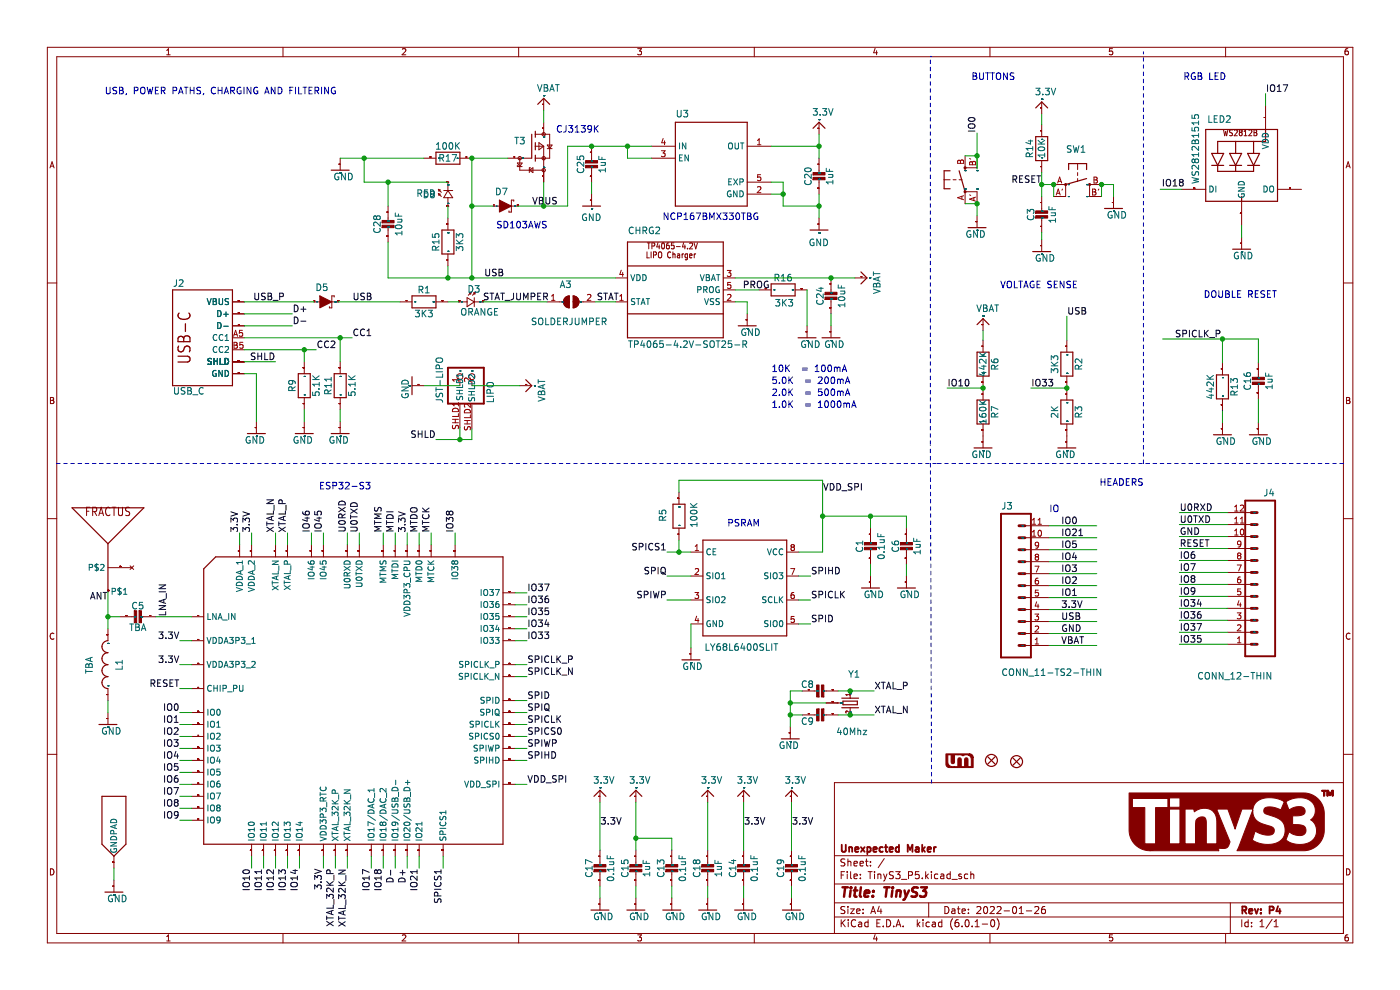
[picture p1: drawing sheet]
<svg xmlns="http://www.w3.org/2000/svg" width="297mm" height="210mm" viewBox="0 0 297 210" stroke-linecap="round" stroke-linejoin="round" font-family="sans-serif">
<path d="M0 0h297v210h-297z" fill-rule="evenodd" fill="#fff" stroke="#fff" stroke-width=".21"/>
<g fill="none" stroke="#840000" stroke-width=".21">
<path d="M10 10h277v190h-277zM12 12h273v186h-273zM35.4 11.6h.7M35.4 10.7l.3-.4v1.3M60 10v2M85.4 10.4l.4-.1 .3 .4-.8 .9h.8M110 10v2M135.3 10.3h.8l-.4 .5 .3 .1v.6l-.2 .1-.5-.1M160 10v2M185.6 10.3l-.3 .9h.8M186 10.8v.8M210 10v2"/>
<path d="M236 10.3h-.6l-.1 .6h.6l.1 .6-.2 .1-.5-.1M260 10v2M285.9 10.3l-.3 .1-.2 .2-.1 .8 .3 .2 .4-.1-.1-.6-.3-.1-.3 .3M10.6 35.6l.4-1.3 .5 1.3M10.7 35.2h.7M72.2 33.6v2.5M89.9 33.6h2.6M95 38.6h.1M95 38.6v1.8M97.6 33.6h2.5M107.7 33.6h5.1M109.8 35.1v.2h1"/>
<path d="M109.8 34.6h1l-.5 .7zM110.3 33.6v2.5h5M112.3 36.1l.8-.5v1zM112.5 35.6h-.2v1M113.6 28.5h3v5.1h-3M113.6 31h1.7M114.3 30.3l1 .7-1 .8zM115.3 20.9v2.5M115.3 25.9v2.6M115.3 31v7.6M116.1 30.8h1l-.5 .7zM116.1 31.5h1"/>
<path d="M125.5 31v3.3M125.5 35.3v3.3M138.2 33.6h5.1M138.2 31h5.1M158.5 31h5.1M158.5 38.6h5.1M173.8 25.9v2.6M173.8 33.6v3.3M173.8 37.9v3.3M200.3 38.1h1.3M202.2 38.1h.6M203.5 38.1h.6"/>
<path d="M204.7 33.1v2.5h2.6v-2.5M221 21.6v2.6M221 26.4v2.6M221 34.1v2.5M223.5 39.1h2.6v2.6h-2.6M228.6 34.7v1.3M228.6 36.6v.6M228.6 37.9v.6M233.7 39.1h-2.6v2.6h2.6M259.6 27.5l.2 1.3 .2-.9 .2 .9 .3-1.3M261.5 27.6h-.6a.51 .51 0 0 0 .5 .7v.4h-.6M261.9 27.6l.4-.1 .2 .4-.7 .9h.7"/>
<path d="M263.1 28.1l-.2 .2 .2 .5 .4-.2-.2-.5M263.1 28.1l-.2-.3 .2-.3 .4 .3-.2 .3M263.1 28.1h.2M263.9 28.8h.6M263.9 27.9l.3-.4v1.3M265 27.6l.4-.1 .2 .4-.7 .9h.7M266 27.5h.4l.2 .3-.2 .3 .2 .2 .1 .3-.3 .2h-.4zM266 28.1h.4M268.5 22.4v5.1M285.6 35.6l.4-1.3 .4 1.3M285.7 35.2h.6M82.3 43.7v3.3"/>
<path d="M82.3 48v3.3M93 41.1l.4 .1-.3 .2zM93 40.2l.4 .1-.3 .2zM93.2 41.3l.4 .4M93.2 40.4l.4 .4M94.1 40.4h1.9M95 43.7h.1M95 41.9v1.8M95 46.3v2.5M95 53.9v2.5M95 40.4l1 1.5h-1.9zM104.7 43.7h.1"/>
<path d="M104.7 43.7h1.2M108.5 43.7h1.3M109 42.7v-.3h-.5v2.6h-.5v-.3M109.8 43.7h.1M125.5 41.2v2.5M130.6 59h2.5M137.3 53.4v1.3h.5M137.3 51.5h.6M137.6 51.5v1.3M138.1 53.4v1.3M138.3 52.2l.6-.1-.1-.5-.5-.1v1.3M138.6 54.1l.6-.1v-.5l-.6-.1v1.3"/>
<path d="M139.6 51.5l-.3 .9h.7M139.8 53.5l.3-.1 .2 .2 .1 .7-.3 .4-.4-.2v-.6zM139.8 51.9v.9M140.5 51.6l.1-.1a.72 .72 0 0 1 0 1.3 .94 .94 0 0 1-.1-1.2zM141.9 51.5l-.3 .1-.2 .2v.8l.2 .2 .3-.1v-.6l-.3-.1-.2 .2M142.3 53.5h-.1a.62 .62 0 0 0-.6 .5 .62 .62 0 0 0 .4 .7l.3-.1M142.8 53.4v1.3M142.8 54l.4-.1v.8M143 51.5h-.5l-.1 .6h.5l.1 .6-.2 .1-.4-.1M143.5 52.3h.8M143.7 53.9h.4l.1 .8M144.2 54.2l-.5 .2 .1 .3 .4-.1"/>
<path d="M144.7 53.9v.8M145 53.9l-.3 .2M145 51.5l-.2 .9h.6M145.3 51.9v.9M145.8 53.9h-.3l-.2 .2 .1 .5h.4M145.8 53.9v1l-.2 .2h-.2M145.9 52.7v.1M146.3 54.3l.5-.1v-.3h-.3l-.2 .1v.6h.5M146.3 51.6l.4-.1 .2 .4-.6 .9h.6M147.2 51.5l.4 1.3 .4-1.3M147.3 53.9v.8M147.6 53.9l-.3 .2"/>
<path d="M153.4 59h2.6M158.5 41.2h5.1M173.8 46.3v2.5M176.3 59v3.3M181.4 59h2.5M204.7 43.2v-2.5h2.6v2.5M207.3 45.7v2.6M221 41.7v3.3M221 46v3.3M221 50.8v2.6M236.2 41.7v2.5M250.7 40.2h5.1"/>
<path d="M263.4 42.7v5.1M263.4 50.3v2.6M271 40.2h5.1M10 60h2M49.3 64h2.6M49.3 71.7h2.6M49.3 66.6h2.6M49.3 69.1h2.6M49.3 74.2h2.6M49.3 79.3h2.6M49.3 76.7h2.6M64.5 76.7v2.6"/>
<path d="M66.6 64h.1M66.6 64h1.3M70.4 64h1.3M70.9 63v-.2h-.5v2.5h-.5v-.2M71.7 64h.1M72.2 76.7v2.6M84.9 64h2.5M92.5 64h2.5M97.3 64h.1M97.3 64h1.8M99.1 63.1l1.5 .9-1.5 1.1zM99.6 62.1l.4-.1-.2 .4z"/>
<path d="M99.7 62.3l-.4 .3M100.5 62.1l.4-.1-.2 .4zM100.6 64h1.8M100.6 63.1v2M100.6 62.3l-.4 .3M102.4 64h.1M116.1 64h3.4M120.8 62.8a1.27 1.27 0 0 0-1.3 1.2 1.27 1.27 0 0 0 1.3 1.3M121.6 62.8a1.27 1.27 0 0 1 1.2 1.2 1.27 1.27 0 0 1-1.2 1.3M122.8 64h3.5M130.6 64h2.5M153.4 64h2.6"/>
<path d="M153.4 61.5h2.6M158.5 66.6v2.5M161.1 61.5h2.5M168.7 61.5h2.5M171.2 69.1v2.6M176.3 63.3v3.3M176.3 69.1v2.6M208.5 67.6v2.5M208.5 72.2v2.5M208.5 79.8v5.1M226.3 72.2v2.5M226.3 79.8v5.1"/>
<path d="M259.3 77v2.5M267 77v3.3M285 60h2M10.7 84.3h.4l.3 .3-.3 .3 .3 .2v.3l-.2 .2h-.5zM10.7 84.9h.4M54.4 89.4v2.6M64.5 84.4v2.5M64.5 89.4v2.6M72.2 84.4v2.5M72.2 89.4v2.6M87.4 81.8h2.5M97.6 80.5v1.3"/>
<path d="M97.6 85.6v5.1M100.1 80.5v1.3M100.1 85.9v5.1M110.3 81.8h2.5M208.5 89.9v5.1M226.3 89.9v5.1M259.3 84.6v2.5M259.3 89.7v2.5M267 81.3v3.3M267 89.7v2.5M285.7 84.3h.4l.2 .3-.2 .3 .2 .2 .1 .3-.2 .2h-.5zM285.7 84.9h.4"/>
<path d="M10 110h2M18.4 108.4h.5M19.1 107.6h-.7v1.8M19.7 108.5h.5l.3-.1v-.5l-.1-.2-.7-.1v1.8M20 108.5l.5 .9M21 109.4l.5-1.8 .5 1.8M21.1 108.9h.7M23.3 107.8v-.1a.51 .51 0 0 0-.8 .3l-.1 .6a.68 .68 0 0 0 .6 .8l.3-.2M23.8 107.6h.8M24.2 107.6v1.8M25.1 107.6v1.4l.3 .4h.3l.3-.4v-1.4M27.5 107.7l-.6-.1-.3 .3 .2 .5 .6 .3v.5l-.2 .2-.6-.1"/>
<path d="M50.8 115.6v2.5M53.4 115.6v2.5M58.5 115.6v2.5M61 115.6v2.5M66.1 115.6v2.5M68.6 115.6v2.5M73.7 115.6v2.5M76.2 115.6v2.5M81.3 115.6v2.5M83.9 115.6v2.5M86.4 115.6v2.5M88.9 115.6v2.5"/>
<path d="M91.5 115.6v2.5M96.5 115.6v2.5M144 104.4v2.6M144 112v2.6M146.6 117.1h2.5M166.9 117.1h2.5M184.7 112v3.3M184.7 116.3v3.4M192.3 112v3.3M192.3 116.3v3.4M217.4 114.1h5.1M217.4 111.5h5.1"/>
<path d="M217.4 119.1h5.1M217.4 116.6h5.1M260.4 113.8h5M260.4 111.3h5M260.4 108.7h5M260.4 118.9h5M260.4 116.3h5M285 110h2M11.4 134.4a.58 .58 0 0 0-.8 .6 .58 .58 0 0 0 .8 .5M22.9 125.5h.1M22.9 133.4v2.5M22.9 120.4h5.1"/>
<path d="M25.4 130.8h3.3M27.6 120l.8 .8M28.4 120l-.8 .8M29.8 130.8h3.3M40.7 130.8h2.5M40.7 135.9h2.5M106.7 130.8h2.5M106.7 135.9h2.5M106.7 133.4h2.5M106.7 128.3h2.5M106.7 125.7h2.5M146.6 122.2h2.5"/>
<path d="M146.6 127.3h2.5M146.6 132.3h2.5M146.6 137.4v2.6M166.9 122.2h2.5M166.9 127.3h2.5M166.9 132.3h2.5M184.7 122.2v2.5M192.3 122.2v2.5M217.4 136.9h5.1M217.4 134.4h5.1M217.4 131.8h5.1M217.4 129.3h5.1"/>
<path d="M217.4 126.8h5.1M217.4 124.2h5.1M217.4 121.7h5.1M260.4 136.7h5M260.4 134.1h5M260.4 131.6h5M260.4 129h5M260.4 126.5h5M260.4 124h5M260.4 121.4h5M286.4 134.4a.58 .58 0 0 0-.8 .6 .58 .58 0 0 0 .8 .5M22.9 146.1v2.5"/>
<path d="M22.9 151.1v2.6M40.7 141h2.5M40.7 158.8h2.5M40.7 156.2h2.5M40.7 153.7h2.5M40.7 151.1h2.5M40.7 146.1h2.5M106.7 141h2.5M106.7 158.8h2.5M106.7 156.2h2.5M106.7 153.7h2.5M106.7 151.1h2.5"/>
<path d="M106.7 148.6h2.5M106.7 143.5h2.5M167.7 154.2v2.5M170.2 146.6h3.3M170.2 151.7h3.3M174.5 146.6h3.3M174.5 151.7h3.3M175.3 149.1h3.5M180.3 147.1v.5M180.3 150.8v.5l-.6-.5-.3 .2 .1 .2M180.3 147.3h-.9l.3 .3M180.4 146.6h.1"/>
<path d="M180.4 151.7h.1M180.4 146.6v1.5M180.4 150.1v1.6M10 160h2M40.7 163.8h2.5M40.7 166.4h2.5M40.7 168.9h2.5M40.7 171.5h2.5M40.7 174h2.5M40.7 161.3h2.5M53.4 179.1v2.5M55.9 179.1v2.5"/>
<path d="M58.5 179.1v2.5M61 179.1v2.5M63.5 179.1v2.5M68.6 179.1v2.5M71.2 179.1v2.5M73.7 179.1v2.5M78.8 179.1v2.5M81.3 179.1v2.5M83.9 179.1v2.5M86.4 179.1v2.5M88.9 179.1v2.5M94 179.1v2.5"/>
<path d="M106.7 166.4h2.5M106.7 161.3h2.5M127.3 167.6v2.6M134.9 167.6v2.6M150.1 167.6v2.6M157.8 167.6v2.6M167.9 167.6v2.6M285 166h-108v32M285 160h2M10.7 184.3a.66 .66 0 0 1 .8 .6 .66 .66 0 0 1-.8 .7zM24.2 181.6v2.6M24.2 186.7v2.5"/>
<path d="M35.4 198.7l.3-.4v1.3M35.4 199.6h.7M60 198v2M85.4 198.4l.4-.1 .3 .4-.8 .9h.8M110 198v2M127.3 180.3v3.3M127.3 184.7v3.3M127.3 190.5v2.5M134.9 180.3v3.3M134.9 184.7v3.3M134.9 190.5v2.5M135.3 198.3h.8l-.4 .5 .3 .1v.6l-.2 .1-.5-.1"/>
<path d="M142.5 180.3v3.3M142.5 184.7v3.3M142.5 190.5v2.5M150.1 180.3v3.3M150.1 184.7v3.3M150.1 190.5v2.5M157.8 180.3v3.3M157.8 184.7v3.3M157.8 190.5v2.5M160 198v2M167.9 180.3v3.3M167.9 184.7v3.3"/>
<path d="M167.9 190.5v2.5M177 194.5h108M177 191.5h108M177 187.5h108M177 181.5h108M178.5 195.1v1.5M178.5 185.6h.5M178.7 195.7l.6 .9M179.2 184.9h-.7v1.5M179.2 192.4l-.5-.1-.3 .3 .1 .3 .7 .3v.4l-.2 .2-.6-.1M179.2 182.3l-.5-.1-.2 .1v.5l.6 .3 .1 .3-.2 .3-.6-.1M179.3 195.1l-.8 .8"/>
<path d="M179.7 184.9v.1M179.7 185.4v1M179.9 182.2v1.5M179.9 192.3v.1M179.9 192.8v1M179.9 182.8l.2-.1 .4 .1v.9M180 195.1v.1M180 195.6v1M180.5 192.8h.7l-.7 1h.7M180.5 184.9v1.3l.2 .2M181.2 185.9l.7-.2-.1-.2-.4-.1-.2 .2v.7h.6M181.2 183.2l.7-.1-.1-.3-.4-.1-.2 .2v.7h.6"/>
<path d="M181.5 195.2a.71 .71 0 0 0-1 .5 .71 .71 0 0 0 .7 .9l.3-.2M181.7 193.3l.7-.2v-.2l-.5-.1-.2 .2 .1 .7h.6M182.2 195.7h.5l.1 .9M182.4 183.2l.8-.1-.1-.3-.4-.1-.3 .2 .1 .7h.6M182.5 186.2v.2M182.5 185.5v.1M182.8 195.9l-.5 .1-.2 .2 .2 .4 .5-.1M183.1 192.9v.1M183.1 193.6v.2M183.6 182.7h.6M183.8 182.2v1.3l.4 .2M184.2 195.7l-.5-.1-.3 .3 .2 .6h.6"/>
<path d="M184.2 195.1v1.5M184.2 184.9h.8M184.6 184.9v1.5M184.7 183.5v.2M184.7 182.8v.1M184.7 193.8l.5-1.5 .5 1.5M184.9 193.4h.7M185.5 184.9v.1M185.5 185.4v1M185.6 198.2l-.3 1h.8M186 198.7v.9M186 195.8h.5"/>
<path d="M186.2 185.5l.2-.1 .4 .1 .1 .9M186.2 185.4v1M186.5 192.2l-.3 1.1h.9M186.7 195.1h-.7v1.5h.7M186.9 192.8v1M187.4 196.4v.2M187.4 185.4l.4 1M187.6 182.1l-1.3 1.9M187.8 186.4l-.4 .5M188.1 195.1a.76 .76 0 0 1 .9 .7 .76 .76 0 0 1-.9 .8zM188.2 185.4l-.4 1M189.5 185l-.6-.1-.2 .1v.5l.7 .2 .1 .4-.3 .3-.5-.1"/>
<path d="M189.6 196.4v.2M190 184.9h.9l-.5 .6 .5 .1v.6l-.2 .2-.7-.2M190.1 196.6l.5-1.5 .5 1.5M190.2 196.2h.7M191.2 186.5h1.2M191.6 196.4v.2M192.7 185.7l.7-.1 .2-.2-.1-.4-.8-.1v1.5M194.6 195.1v1.5M194.7 196l.5 .6M194.9 184.9h-.7v.7l.2-.1h.5l.1 .2-.1 .5-.2 .2-.5-.2M195.2 195.6l-.6 .6M195.7 186.2v.2"/>
<path d="M195.8 195.1v.1M195.8 195.6v1M196.4 184.9v1.5M196.5 185.8l.4 .6M196.9 185.4l-.5 .6M197 191.5v3M197.2 195.7l-.5-.1-.3 .3 .2 .6h.6M197.6 184.9v.1M197.6 185.4v1M197.8 195.7h.6v.9M198.4 195.9l-.5 .1-.2 .2 .2 .4 .5-.1M198.9 185.5l-.4-.1-.3 .3 .2 .6h.5"/>
<path d="M199.6 185.5h.6v.9M199.8 195.7l-.4-.1-.3 .3 .1 .6h.6M199.8 195.1v1.5M200.2 185.7l-.5 .1-.2 .2 .2 .4 .5-.1M200.4 192.3a.76 .76 0 0 1 .9 .7 .76 .76 0 0 1-.9 .8zM201.6 185.5l-.4-.1-.3 .3 .1 .6h.6M201.6 184.9v1.5M201.9 192.9h.6l.1 .9M201.9 186.5h1.2M202.1 194.9a1.72 1.72 0 0 0 0 2.3M202.6 193.1l-.5 .1-.2 .2 .2 .4 .5-.1M203.1 192.8h.6"/>
<path d="M203.3 192.3v1.3l.4 .2M203.3 195.1l-.4 .1a1.01 1.01 0 0 0 0 1.4l.5-.2v-.5l-.2-.2h-.5l-.1 .2M203.9 185.5l-.3-.1-.2 .2v.2l.5 .2v.3h-.5M204.1 193.3l.7-.2-.1-.2-.4-.1-.2 .2 .1 .7h.5M204.1 196.4v.2M204.9 195.2l.2-.1a.8 .8 0 0 1 .5 .7 .8 .8 0 0 1-.5 .8l-.4-.6zM205.3 185.5l-.4-.1-.3 .3 .1 .6h.6M205.4 193.6v.2M205.4 192.9v.1M205.9 185.5l.3-.1 .3 .1 .1 .9M205.9 184.9v1.5M206.2 196.4v.2"/>
<path d="M206.9 196.6h.8M206.9 195.5l.4-.4v1.5M207.2 192.4l.6-.1 .3 .4-.9 1.1h.9M208.4 196h1.1M208.8 192.4l.2-.1a.8 .8 0 0 1 .5 .7 .8 .8 0 0 1-.5 .8l-.3-.6zM210 198v2M210.1 192.4l.6-.1 .2 .4-.9 1.1h.9M210.3 195.2l.2-.1a.8 .8 0 0 1 .5 .7 .8 .8 0 0 1-.5 .8l-.3-.6zM211.5 192.4l.6-.1 .3 .4-1 1.1h1M211.5 194.9a1.72 1.72 0 0 1 0 2.3M213 193.2h1.2M215 192.4l.2-.1a.8 .8 0 0 1 .5 .7 .8 .8 0 0 1-.5 .8 1 1 0 0 1-.2-1.4z"/>
<path d="M216.2 193.8h.9M216.2 192.7l.5-.4v1.5M217.7 193.2h1.2M219.5 192.4l.6-.1 .3 .4-1 1.1h1M221.7 192.3l-.5 .1a1.01 1.01 0 0 0 0 1.4l.5-.2 .1-.5-.3-.2h-.4l-.2 .2M236 198.3h-.6l-.1 .6h.6l.1 .6-.2 .1-.5-.1M260 198v2M261 191.5v6.5M263.4 195.1v1.5M264.8 195.7l-.4-.1-.3 .3 .1 .6h.6M264.8 195.1v1.5M265.5 196.4v.2"/>
<path d="M265.5 195.7v.1M267.3 196.6h.9M267.3 195.5l.4-.4v1.5M269.9 195l-1.3 1.9M270.3 196.6h.8M270.3 195.5l.4-.4v1.5M285.7 184.3a.66 .66 0 0 1 .7 .6 .66 .66 0 0 1-.7 .7zM285.9 198.3l-.3 .1-.2 .2-.1 .8 .3 .2 .4-.1-.1-.6-.3-.1-.3 .2"/>
<circle cx="110.3" cy="33.6" r=".36"/>
<circle cx="115.3" cy="33.6" r=".36"/>
<circle cx="115.3" cy="28.5" r=".36"/>
<circle cx="115.3" cy="36.1" r=".36"/>
<circle cx="97.6" cy="79.9" r=".63"/>
<circle cx="100.1" cy="79.9" r=".63"/>
</g>
<g fill="none" stroke="#840000" stroke-width=".39">
<path d="M178.6 179.2v1.2l.3 .3 .4-.1 .1-.2v-1.2M180.1 179.7v1M180.1 179.8l.3-.1 .3 .1 .1 .9M182.6 179.7l.8 1M183.4 179.7l-.8 1M184 179.8l.4-.1 .3 .3-.1 .6h-.6M184 179.7v1.5M187.3 179.8l-.4-.1-.3 .3 .1 .6h.6M187.7 179.7h.6M187.9 179.2v1.3l.4 .2M190.7 179.8l-.4-.1-.3 .3 .1 .6h.6M190.7 179.2v1.5"/>
<path d="M194.3 179.8h.6v.9M195.6 179.2v1.5M196.2 179.7l-.6 .6M198.1 179.7v1M198.6 179.7l-.5 .3M181.4 180.2l.7-.1v-.3l-.5-.1-.2 .2 .1 .7h.6M185.3 180.2l.7-.1-.1-.3-.4-.1-.2 .2 .1 .7h.5M188.7 180.2l.7-.1v-.3l-.5-.1-.2 .2 .1 .7h.6M192.6 180.7v-1.5l.5 1.1 .5-1.1v1.5M194.9 180.1h-.5l-.2 .2 .2 .4 .5-.1M195.8 180.1l.4 .6M196.8 180.2l.7-.1-.1-.3-.4-.1-.2 .2 .1 .7h.5"/>
<path d="M263.6 193.1l.7-.1 .1-.2-.1-.4-.7-.1v1.5M263.9 193.1l.5 .7M265 193.3l.7-.2-.1-.2-.4-.1-.2 .2 .1 .7h.5M266.2 192.8l.4 1 .3-1M267.5 193.6v.2M267.5 192.9v.1M269.3 193.1l.8-.1 .1-.2-.1-.4-.8-.1v1.5M271.1 192.2l-.3 1.1h.9M271.5 192.8v1"/>
</g>
<g fill="none" stroke="#840000" stroke-width=".52">
<path d="M178.7 188.2h1.2M179.3 188.2l-.2 2M180.5 188.9l-.2 1.3M180.5 188.2v.2M181.1 188.9h.8M181.5 188.2l-.2 1.7v.2l.4 .1M182.6 188.2l-.2 1.7 .3 .3M183.4 189.6l1-.2-.1-.4-.5-.1-.3 .3-.1 .9h.8M185.2 190l-.1 .2M185.3 189v.2M187.6 188.2h1.1M188.2 188.2l-.3 2"/>
<path d="M189.3 188.9l-.2 1.3M189.4 188.2v.2M190.2 189.1l.3-.2 .5 .1v1.2M190.3 188.9l-.2 1.3M191.9 188.9l.3 1.3M192.2 190.2l-.3 .5-.3 .2M192.8 188.9l-.6 1.3M194.7 188.3a.85 .85 0 0 0-1 .1l-.1 .6 .9 .5-.1 .5a.85 .85 0 0 1-1.1 .1M195.4 188.2h1.2l-.7 .8 .5 .2-.1 .8-.3 .2h-.6l-.2-.2"/>
</g>
<g fill="none" stroke="#840000" stroke-width=".25">
<path d="M70.3 36.1h3.8M92.5 32.3h5.1v2.5h-5.1zM112.8 28.5v5.1M113.6 27.8v1.3M113.6 30.3v1.5M113.6 32.9v1.3M114.1 22.1l1.2-1.2 1.3 1.2M143.3 25.9h15.2v17.8h-15.2zM172.5 27.2l1.3-1.3 1.2 1.3M201.6 36.2h-1.3v3.8h1.3M203.5 36.2l1.2 4.5M204.7 35.6v.6"/>
<path d="M219.7 29h2.6v5.1h-2.6zM219.7 22.9l1.3-1.3 1.3 1.3M226.7 36v-1.3h3.8v1.3M230.5 37.9l-4.4 1.2M230.5 39.1h.6M255.8 27.5h15.2v15.2h-15.2zM257.1 35.1h2.5M257.1 32.5h2.5l-1.3 2.6zM258.3 35.1v1.3h7.6v-1.3M260.9 35.1h2.5M260.9 32.5h2.5l-1.3 2.6zM262.1 30v2.5"/>
<path d="M262.1 35.1v1.3M264.7 35.1h2.5M264.7 32.5h2.5l-1.3 2.6zM265.9 30v2.5M268.5 27.5v2.5h-10.2v2.5M93.8 48.8h2.5v5.1h-2.5zM123.6 43.7h3.8M133.1 51.3h20.3v20.4h-20.3zM133.1 56.4h20.3M171.8 48.8h3.9M182.6 57.7l1.3 1.3-1.3 1.2M205.4 48.3h3.8"/>
<path d="M219.1 53.4h3.8M234.3 44.2h3.8M261.5 52.9h3.8M263.4 41.7v1M36.6 61.5h12.7v20.3h-12.7zM63.3 79.3h2.5v5.1h-2.5zM70.9 79.3h2.5v5.1h-2.5zM87.4 62.8h5.1v2.5h-5.1zM87.4 79.9v3.8M133.1 66.6h20.3M156.6 69.1h3.8M163.6 60.2h5.1v2.6h-5.1z"/>
<path d="M169.3 71.7h3.8M174.4 71.7h3.8M207.3 74.7h2.5v5.1h-2.5zM207.3 68.9l1.2-1.3 1.3 1.3M225.1 74.7h2.5v5.1h-2.5zM258.1 79.5h2.5v5.1h-2.5zM52.5 92h3.8M62.6 92h3.9M70.3 92h3.8M111.5 80.5l1.3 1.3-1.3 1.3M206.6 95h3.8M207.3 84.9h2.5v5h-2.5z"/>
<path d="M224.4 95h3.8M225.1 84.9h2.5v5h-2.5zM257.4 92.2h3.8M265 92.2h3.9M15.3 107.7h15.2l-7.6 7.6zM22.9 115.3v10.2M142.8 107h2.5v5h-2.5zM149.1 114.6h17.8v20.3h-17.8zM22.9 135.9a1.27 1.27 0 0 0-1.3 1.3 1.27 1.27 0 0 0 1.3 1.2 1.27 1.27 0 0 0-1.3 1.3 1.27 1.27 0 0 0 1.3 1.3 1.27 1.27 0 0 0-1.3 1.3 1.27 1.27 0 0 0 1.3 1.2 1.27 1.27 0 0 0-1.3 1.3 1.27 1.27 0 0 0 1.3 1.3M43.2 120.7l2.6-2.6h60.9v61h-63.5zM144.7 140h3.8M182.8 124.7h3.8"/>
<path d="M190.4 124.7h3.8M21 153.7h3.8M165.8 156.7h3.8M178.6 148.1h3.5M178.6 150.1h3.5M178.8 148.7h3.1v.8h-3.1zM21.6 168.9h5.1v10.2l-2.5 2.5-2.6-2.5zM126 168.9l1.3-1.3 1.2 1.3M133.6 168.9l1.3-1.3 1.3 1.3M148.9 168.9l1.2-1.3 1.3 1.3M156.5 168.9l1.3-1.3 1.2 1.3M166.6 168.9l1.3-1.3 1.3 1.3"/>
<path d="M209.6 160.5l1.5 1.6M211.1 160.5l-1.5 1.6M214.9 160.8l1.5 1.5M216.4 160.8l-1.5 1.5M22.3 189.2h3.8M125.4 193h3.8M133 193h3.8M140.6 193h3.8M148.2 193h3.8M155.8 193h3.9M166 193h3.8"/>
<circle cx="210.3" cy="161.3" r="1.27"/>
<circle cx="215.7" cy="161.6" r="1.27"/>
</g>
<g fill="none" stroke="#006464" stroke-width=".21">
<path d="M114 18l.5 1.4 .5-1.4M115.4 18h.5l.3 .2-.3 .4 .3 .2v.3l-.2 .3h-.6zM115.4 18.6h.5M116.6 19.4l.5-1.4 .5 1.4M116.8 19h.6M117.8 18h.8M118.2 18v1.4M219.8 18.7h.8l-.4 .5 .4 .2v.6l-.2 .1-.6-.1M221.2 20v.1M221.8 18.7h.8l-.4 .5 .4 .2v.6l-.2 .1-.6-.1M223 18.7l.5 1.4 .5-1.4M71.8 36.8a.65 .65 0 0 0-.8 .6 .65 .65 0 0 0 .8 .7l.1-.6h-.3"/>
<path d="M72.2 36.7h.1M73.3 36.7v1.4l-.8-1.4v1.4M73.9 36.7a.71 .71 0 0 1 .8 .7 .71 .71 0 0 1-.8 .7zM92.6 31.7h.8M92.6 30.7l.4-.4v1.4M93.1 33.6h.1M93.3 33.5h.7l.1-.2v-.4l-.8-.1v1.4M93.7 33.5l.4 .7M94.1 30.4l.2-.1a.75 .75 0 0 1 .4 .7 .75 .75 0 0 1-.4 .7l-.4-.6zM94.7 34.2h.8M94.7 33.2l.4-.4v1.4M95 39.2h.1"/>
<path d="M95.4 30.4l.2-.1a.75 .75 0 0 1 .5 .7 .75 .75 0 0 1-.5 .7l-.3-.6zM95.9 32.8h1l-.6 1.4M96.7 30.3v1.4M96.9 30.9l.6 .8M97 33.6h.1M97.5 30.3l-.8 .8M105.3 39.9a.71 .71 0 0 1 .9 .7 .71 .71 0 0 1-.9 .7zM106.6 39.9h.9l-.6 1.4M109.2 29.1h.8M109.6 29.1v1.4M110.3 29.1h.9l-.5 .6 .4 .1v.6l-.2 .1-.6-.1M110.8 33.6h.1"/>
<path d="M115.3 35.5h.1M115.3 29.1h.1M115.3 20.3h.1M122.4 33.1v.7l.7 .1-.1-.2v-.5l.2-.1h.5l.1 .2-.1 .6M122.6 35.7a.66 .66 0 0 0 .4 1 .66 .66 0 0 0 .8-.7l-.1-.3M123.8 34.4v.9l-1-.9-.4 .3 .2 .5M125.5 34.1h.1M125.5 35.5h.1M127 33.1v.7h1.4M127.5 34.5h.9M127.7 33.3v.5M128.3 34.5l.1 .2v.3l-.9 .1"/>
<path d="M128.4 35.7v.8M128.4 36.1h-1.4l.4 .4M143.7 23.4v1.1l.3 .3 .4-.1 .1-.2v-1.1M144.2 33.5h.4M144.2 30.3v1.3M144.8 32.9h-.6v1.2h.6M145 23.4h.9l-.5 .5 .4 .2v.6l-.2 .1-.6-.1M145.5 30.3v1.3l-.7-1.3v1.3M146 32.9v1.2l-.7-1.2v1.2M154.6 30.5l.2-.2a.43 .43 0 0 1 .6 .4v.5a.42 .42 0 0 1-.4 .4 .42 .42 0 0 1-.5-.4zM154.6 38.5h.4M155.2 37.9h-.6v1.3h.6"/>
<path d="M155.6 37.9l.9 1.3M155.9 30.3v1.1l.3 .2h.2l.3-.2v-1.1M156.5 37.9l-.9 1.3M157 38.6l.6-.1v-.4l-.6-.2v1.3M157.1 30.3h.7M157.4 30.3v1.3M170.8 35.8a.76 .76 0 0 1 1.3 .3 .79 .79 0 0 1-1.4-.1zM170.8 38.3a.66 .66 0 0 0 .5 .9 .66 .66 0 0 0 .8-.6l-.1-.3M172.1 37v.8l-1-.8-.4 .2 .1 .6M172.5 23h.9l-.5 .6 .4 .1v.6l-.2 .1-.6-.1M173.8 36.7h.1M173.8 38.1h.1"/>
<path d="M173.8 25.4h.1M174 24.3v.1M174.5 23h.9l-.5 .6 .4 .1v.6l-.2 .1-.6-.1M175.3 35.7v.7h1.4M175.8 37h.9M175.8 23l.4 1.4 .5-1.4M176 35.9v.5M176.6 37l.1 .2-.1 .4h-.8M176.7 38.6h-1.4l.4 .4M176.7 38.2v.8M204.7 36.2h.1M207.3 36.2h.1"/>
<path d="M218.1 29.9h1M218.4 33.2l-.1-.6-.2-.2-.3 .1-.1 .7h1.4M218.6 29.7v.9l-1-.4M219.1 32.4l-.7 .5M219.1 31.1v.8M219.1 31.5h-1.4l.4 .4M220.2 30.6h1.4M220.2 29.8l.8 .8M220.4 31.3a.76 .76 0 0 1 1.2 .3 .79 .79 0 0 1-1.4-.1zM221 33.5h.1M221 29.6h.1M221 21h.1"/>
<path d="M221.6 32.9h-1.4l.4 .4M221.6 32.5v.8M221.6 29.8l-.8 .6M226.7 39.1h.1M227.2 31l-.5-.1-.2 .1v.4l.6 .3 .1 .3-.2 .3-.6-.1M227.7 30.9l.3 1.4 .3-1 .3 1 .3-1.4M229.4 32.3h.8M229.4 31.3l.4-.4v1.4M230.6 39.1h.1M252.9 27.1v.6l.6 .1-.1-.2 .1-.5 .2-.1 .4 .1 .2 .2-.2 .5M252.9 37.7l1.4 .3-1 .3 1 .2-1.4 .4M252.9 24.4v.7h.6l-.1-.2 .1-.4 .2-.2 .4 .1 .2 .2-.2 .5"/>
<path d="M252.9 36.4v.5l.2 .3 .4-.1 .2-.6h.4l.2 .2-.1 .5M253 29.8l.3-.1 .2 .3 .3-.3h.3l.2 .8h-1.4zM253.5 34l.2-.3 .4 .1 .2 .2v.3l-.3 .2h-.4l-.1-.2M253.5 34l-.3-.3-.3 .3v.3l.2 .2 .4-.2M253.5 34v.3M253.5 30v.5M254.3 35.1v.8l-1-.8-.4 .2 .1 .6M254.3 32.8h-1.4l.4 .4M254.3 31.1v.8l-1-.8-.4 .2 .1 .6M254.3 25.7v.8M254.3 28.3v.8M254.3 32.4v.8"/>
<path d="M254.3 28.7h-1.4l.4 .4M254.3 26.1h-1.4l.4 .4M256.5 24.6v1.4h.6M256.7 39.5a.64 .64 0 0 1 .7 .6 .64 .64 0 0 1-.7 .6zM257.6 25.2h.5M257.9 39.5v1.2M258.3 24.6h-.7v1.4h.7M258.9 24.6a.71 .71 0 0 1 .8 .7 .71 .71 0 0 1-.8 .7zM260.2 24.7l.5-.1 .3 .4-.9 1h.9M262.7 39.8h1.3l-1.3 .7h1.3M262.9 38.6a.66 .66 0 0 1 .7-.1 .66 .66 0 0 1 .4 .7h-1.3zM267.8 30.7l1.3 .4-1.3 .5"/>
<path d="M268 29.7a.66 .66 0 0 1 .7-.1 .66 .66 0 0 1 .4 .7h-1.3zM268 28.4a.66 .66 0 0 1 .7-.1 .66 .66 0 0 1 .4 .7h-1.3zM268.1 39.5a.64 .64 0 0 1 .8 .6 .64 .64 0 0 1-.8 .6zM269.4 39.6l.2-.1a.43 .43 0 0 1 .6 .4v.4a.42 .42 0 0 1-.4 .5 .42 .42 0 0 1-.5-.5zM37.4 59.3v1.2l-.5 .2M38 59.5l.6-.2 .2 .4-.8 1h.8M79.4 48.4a.66 .66 0 0 0 .5 1 .66 .66 0 0 0 .8-.7l-.2-.3M79.9 46l-.3-.2-.3 .2v.4l.2 .2 .4-.3M79.9 46l.2-.2h.4l.2 .2-.1 .4-.2 .2-.4-.1-.1-.2M79.9 46v.3M80.7 47.1v.9l-1-.9-.4 .3 .1 .5M82.3 46.8h.1"/>
<path d="M82.3 48.2h.1M83.9 45.2v.6h1.4M83.9 47.9a.83 .83 0 0 1 1.4 .3 .79 .79 0 0 1-1.4-.2zM84.3 46.5h1M84.5 45.4v.4M85.1 46.5l.2 .2-.1 .3-.9 .1M85.3 49v.8M85.3 49.4h-1.4l.4 .4M88.7 41l.6-.1 .2-.2-.1-.3-.7-.1v1.4M89 41l.5 .7M90 40.6a.71 .71 0 0 1 .8 .7 .71 .71 0 0 1-.8 .7zM90.1 40.9h.4"/>
<path d="M90.7 40.3h-.6v1.4h.6M91.3 40.8l.3-.2a.58 .58 0 0 1 .5 .7 .58 .58 0 0 1-.8 .4M91.3 40.9l.3 .3M91.6 41.2h.3M91.6 41.2l-.3 .2M91.7 49.6v.7l.7 .1-.1-.2v-.5l.2-.1h.5l.1 .2-.1 .6M91.9 41.2l.2 .2v.4l-.5 .2-.3-.3M91.9 41.2l.2-.3-.1-.4-.7-.2v1.4M92.5 53l-.1-.6-.2-.2-.3 .1-.2 .7h1.4M93.1 52.2l-.6 .5M93.1 50.9v.8M93.1 51.3h-1.4l.4 .4"/>
<path d="M95 43.1h.1M95 53.3h.1M95 49.4h.1M96.8 50.4v-.8l.5 .4 .2-.4h.6l.1 .2-.1 .6M96.8 53.2v-.9l.5 .5 .2-.4h.6l.1 .2-.1 .6M96.8 51.7h1.4M96.8 50.9l.8 .8M98.2 50.9l-.8 .6M105.3 43.7h.1M109.2 43.7h.1M120.1 59.6h.9l-.5 .5 .4 .2v.6l-.2 .1-.6-.1M124.4 45.4a.65 .65 0 0 0-.8 .7 .65 .65 0 0 0 .8 .6v-.5h-.2"/>
<path d="M125.5 44.3h.1M125.8 45.4v1.4l-.8-1.4v1.4M126.5 45.4a.71 .71 0 0 1 .8 .7 .71 .71 0 0 1-.8 .7zM133.8 58.3l.4 1.2 .5-1.2M134.3 48.3a.66 .66 0 0 0-.9 .5 .66 .66 0 0 0 .7 .8l.2-.2M134.9 48.2v1.4M134.9 48.8h.8M135.1 58.3a.64 .64 0 0 1 .7 .6 .64 .64 0 0 1-.7 .6zM135.7 48.2v1.4M136.4 58.3a.64 .64 0 0 1 .7 .6 .64 .64 0 0 1-.7 .6zM136.4 48.9l.7-.1 .1-.2-.1-.3-.7-.1v1.4M136.7 48.9l.5 .7"/>
<path d="M138.5 48.2a.65 .65 0 0 0-.8 .7 .65 .65 0 0 0 .8 .6l.1-.5h-.3M139.1 48.3l.6-.1 .2 .4-.8 1h.8M148.6 58.3l.4 1.2 .4-1.2M149.8 58.3h.5l.2 .2-.2 .4 .2 .1 .1 .3-.3 .2h-.5zM149.8 58.9h.5M150.9 59.5l.4-1.2 .5 1.2M151 59.2h.6M152 58.3h.7M152.4 58.3v1.2M155 40.5a.58 .58 0 0 0-.7 .6 .58 .58 0 0 0 .8 .5v-.4h-.3M156.4 40.5v1.3l-.8-1.3v1.3M157 40.5a.64 .64 0 0 1 .7 .6 .64 .64 0 0 1-.7 .7z"/>
<path d="M164.4 58.9h.7l.1-.2v-.4l-.8-.1v1.4M164.8 58.9l.4 .7M165.8 59.6h.8M165.8 58.6l.4-.4v1.4M167.8 58.2l-.4 .1-.2 .2-.1 .8 .3 .3 .4-.1 .1-.5-.1-.2-.4-.1-.3 .3M172.6 50.8a.65 .65 0 0 0-.8 .6 .65 .65 0 0 0 .8 .6l.1-.5h-.3M173.8 49.4h.1M174.1 50.7v1.4l-.8-1.4v1.4M174.8 50.7a.71 .71 0 0 1 .8 .7 .71 .71 0 0 1-.8 .7zM184.5 59h.1M185.3 57.7v.8M185.3 58.1h1.4"/>
<path d="M186.3 58.9v.6M186.7 58.7l-1.4 .5 1.4 .5M204.7 40.1h.1M205.9 49a.65 .65 0 0 0-.8 .6 .65 .65 0 0 0 .8 .7l.1-.6h-.3M207.3 48.9h.1M207.3 40.1h.1M207.4 48.9v1.4l-.8-1.4v1.4M208 48.9a.71 .71 0 0 1 .8 .7 .71 .71 0 0 1-.8 .7zM217.9 45.3v-.9l.6 .5 .1-.4h.6l.1 .2-.1 .6M218.1 45.7a.66 .66 0 0 0 .4 1 .66 .66 0 0 0 .8-.7l-.1-.3M220.6 54.1a.65 .65 0 0 0-.8 .6 .65 .65 0 0 0 .8 .6l.1-.5h-.3M221 54h.1"/>
<path d="M221 44.8h.1M221 46.2h.1M222.1 54v1.4l-.8-1.4v1.4M222.5 43.8v.7h1.4M222.8 54a.71 .71 0 0 1 .8 .7 .71 .71 0 0 1-.8 .7zM223 45.1h.9M223.2 44v.5M223.8 45.1l.1 .2v.4h-.9M223.9 46.3v.8M223.9 46.7h-1.4l.4 .4M226.7 41.7h.1M230.6 41.7h.1"/>
<path d="M235.9 44.9a.65 .65 0 0 0-.9 .7 .65 .65 0 0 0 .9 .6v-.5h-.2M236.2 44.8h.1M237.3 44.9v1.4l-.8-1.4v1.4M238 44.9a.71 .71 0 0 1 .8 .7 .71 .71 0 0 1-.8 .7zM262.7 53.6a.65 .65 0 0 0-.9 .6 .65 .65 0 0 0 .9 .6v-.5h-.2M262.8 41.2a.58 .58 0 0 0 .6 .7 .58 .58 0 0 0 .5-.8h-.5v.2M263.4 53.4h.1M264.1 53.5v1.4l-.8-1.4v1.4M264.8 53.5a.71 .71 0 0 1 .8 .7 .71 .71 0 0 1-.8 .7zM44 63.3l.4 1.3 .4-1.3M44.9 76.1l-.7 .1v.3l.5 .3 .2 .3-.3 .2-.5-.1M45.2 63.3h.4l.3 .3-.3 .3 .3 .2v.3l-.2 .2h-.5z"/>
<path d="M45.2 63.9h.4M45.4 76v1.3M45.4 76.6h.7M45.8 78.6a.58 .58 0 0 0-.7 .6 .58 .58 0 0 0 .8 .5v-.4h-.3M46 71.1a.56 .56 0 0 0-.8 .5 .56 .56 0 0 0 .8 .5M46 73.6a.56 .56 0 0 0-.8 .5 .56 .56 0 0 0 .8 .5M46.1 76v1.3M46.2 65.9a.64 .64 0 0 1 .7 .6 .64 .64 0 0 1-.7 .6zM46.2 68.4a.64 .64 0 0 1 .7 .7 .64 .64 0 0 1-.7 .6zM46.5 63.3v1.1l.2 .2h.3l.2-.2v-1.1M46.7 76v1.3h.6M47.2 78.6v1.2l-.8-1.2v1.2"/>
<path d="M47.3 71.1a.56 .56 0 0 0-.8 .5 .56 .56 0 0 0 .8 .5M47.3 73.6a.56 .56 0 0 0-.8 .5 .56 .56 0 0 0 .8 .5M47.5 66.7h.9M47.5 69.2h.9M47.8 73.6l.4-.1 .3 .4-.8 .9h.8M47.8 72.2h.7M47.8 71.3l.3-.3v1.2M47.8 76a.64 .64 0 0 1 .7 .7 .64 .64 0 0 1-.7 .6zM47.8 78.6a.64 .64 0 0 1 .7 .6 .64 .64 0 0 1-.7 .6zM47.9 66.2v.9M48.5 63.4l-.5-.1-.2 .3 .1 .3 .5 .2v.4h-.6M64.5 79.9h.1"/>
<path d="M66.3 79.7l.8 .8M67.2 64h.1M67.3 60.2a.71 .71 0 0 1 .8 .7 .71 .71 0 0 1-.8 .7zM67.7 79.7l-.8 .6M69.3 60.2h-.6l-.1 .7 .2-.1h.5l.1 .2-.1 .5-.2 .1-.5-.1M71.1 64h.1M72.2 79.9h.1M73.9 79.7l.8 .8M75.3 79.7l-.8 .6M88 64h.1M88.1 65.8h.9l-.5 .5 .4 .2v.6l-.2 .1-.6-.1M88.9 61.5l.7-.1 .1-.2-.1-.3-.7-.2v1.4"/>
<path d="M89.2 61.5l.5 .6M89.6 65.8v1.4M89.8 66.4l.6 .8M90.2 62.1h.8M90.2 61.1l.4-.4v1.4M90.4 65.8l-.8 .8M90.8 65.8h.9l-.5 .5 .4 .2v.6l-.2 .1-.6-.1M91.9 64h.1M92.5 78.9h1.4M92.6 76.1a.89 .89 0 0 1 1.3 .2 .47 .47 0 0 1-.5 .6h-.4a.47 .47 0 0 1-.5-.3 .47 .47 0 0 1 .1-.5zM93.2 78.2v-.7l-.2-.1-.4 .1-.1 .7h1.4M93.9 79.3v.7h-1.4"/>
<path d="M97.6 78.7h.1M97.9 64h.1M98 65.6l.3-.2a.47 .47 0 0 1 .6 .5v.5a.47 .47 0 0 1-.5 .5 .47 .47 0 0 1-.5-.5zM98.1 79.2v.8M98.1 79.6h-1.2l.3 .4M99.5 66.2l.6-.1 .2-.2-.1-.3-.7-.2v1.4M99.5 60.6a.71 .71 0 0 1 .8 .7 .71 .71 0 0 1-.8 .7zM99.8 66.2l.5 .6M100.1 78.7h.1M100.7 66.8l.4-1.4 .5 1.4M100.7 79.5v.8l-.9-.8-.4 .2 .1 .5M100.8 60.6h.8l-.4 .5 .4 .2v.6l-.2 .1-.6-.1"/>
<path d="M100.8 66.4h.7M101.8 64h.1M102.9 65.4v1.4l-.8-1.4v1.4M104.3 65.5a.65 .65 0 0 0-.9 .6 .65 .65 0 0 0 .9 .7v-.6h-.2M104.9 66.1h.5M105.6 65.4h-.7v1.4h.7M113.7 67.5h-.5l-.3 .2 .1 .4 .6 .2v.4l-.2 .2-.5-.1M114.3 67.7l.3-.2a.47 .47 0 0 1 .6 .4v.5a.47 .47 0 0 1-.5 .5 .47 .47 0 0 1-.5-.5zM115.8 67.5v1.4h.6M116.9 67.5a.71 .71 0 0 1 .8 .7 .71 .71 0 0 1-.8 .7zM118.3 68.1h.5M118.9 61l.4-1.4 .5 1.4"/>
<path d="M119 67.5h-.7v1.4h.7M119 60.6h.7M119.2 64h.1M119.6 68.2l.6-.1 .2-.2-.1-.3-.7-.1v1.4M119.9 68.2l.5 .7M121.4 67.5l-.1 1.2-.5 .2M122 67.5v1.1l.3 .3h.3l.2-.3v-1.1M123.1 64h.1M123.5 68.9v-1.4l.5 1 .4-1v1.4M125.1 68.2l.7-.1 .1-.2-.1-.3-.7-.1v1.4M126.5 68.1h.5M127.2 67.5h-.7v1.4h.7"/>
<path d="M127.8 68.2l.6-.1 .2-.2-.1-.3-.7-.1v1.4M128.1 68.2l.5 .7M133.3 72.3h.8M133.7 72.3v1.4M134.6 73h.7l.1-.2-.1-.4-.7-.1v1.4M134.7 63.4l-.7 .1v.3l.5 .3 .2 .3-.3 .2-.5-.1M135 63.3h.8M135.4 63.3v1.3M136 64.6l.4-1.3 .4 1.3M136.1 64.2h.6M136.3 72.2l-.4 1h.9M136.6 72.8v.9"/>
<path d="M137.1 63.3h.7M137.4 72.4l.2-.1a.75 .75 0 0 1 .5 .7 .75 .75 0 0 1-.5 .7l-.3-.5zM137.5 63.3v1.3M139.3 72.3l-.4 .1-.2 .2-.1 .8 .3 .3 .4-.1 .1-.5-.1-.2-.4-.1-.3 .3M140.7 72.3h-.7l-.1 .7 .2-.2 .5 .1 .1 .2v.5l-.2 .1-.6-.1M141.3 73.2h1.1M143.3 72.2l-.3 1h.9M143.7 72.8v.9M144.4 73.6v.1M145 72.4l.5-.1 .3 .4-.9 1h.9M146.2 72.3l.5 1.4 .4-1.4M147.6 73.2h1.1"/>
<path d="M148 61.5l.6-.1 .1-.5-.7-.1v1.3M149.3 61.5l.6-.1v-.5l-.6-.1v1.3M149.5 63.3l.4 1.3 .4-1.3M149.6 61.5l.4 .6M150.1 72.4l-.6-.1-.2 .1v.4l.6 .3 .2 .3-.3 .3-.5-.1M150.6 61l.2-.2a.43 .43 0 0 1 .5 .4v.4a.42 .42 0 0 1-.4 .5 .42 .42 0 0 1-.4-.5zM150.7 72.5l.2-.2a.47 .47 0 0 1 .6 .5v.4a.47 .47 0 0 1-.4 .5 .47 .47 0 0 1-.5-.5zM151.4 63.4l-.7 .1v.3l.6 .3 .1 .3-.2 .2-.5-.1M151.9 72.3h.8M152.3 72.3v1.4M152.5 60.9a.58 .58 0 0 0-.7 .5 .58 .58 0 0 0 .8 .5v-.4h-.2M152.6 63.4l-.5-.1-.2 .3 .1 .3 .5 .2v.4h-.6"/>
<path d="M153.1 72.4l.6-.1 .2 .4-.8 1h.8M155.2 72.3h-.7v.7l.2-.2 .4 .1 .2 .2-.1 .5-.2 .1-.5-.1M155.9 73.2h1M157.6 73h.7l.1-.2-.1-.4-.7-.1v1.4M157.9 73l.5 .7M158.1 69.8a.65 .65 0 0 0-.8 .7 .65 .65 0 0 0 .8 .6l.1-.5h-.3M158.5 69.7h.1M159.6 69.8v1.4l-.8-1.4v1.4M160.3 69.8a.71 .71 0 0 1 .8 .7 .71 .71 0 0 1-.8 .7zM164.2 61.5h.1M164.6 63.5h.8l-.4 .6 .4 .1v.6l-.2 .1-.6-.1M166 63.5v1.4"/>
<path d="M166.2 64.1l.6 .8M166.8 63.5l-.8 .8M167.3 63.5h.9l-.5 .6 .4 .1v.6l-.2 .1-.6-.1M168.1 61.5h.1M170.8 72.4a.65 .65 0 0 0-.8 .6 .65 .65 0 0 0 .8 .6l.1-.5h-.3M171.2 72.2h.1M172.3 72.3v1.4l-.8-1.4v1.4M173 72.3a.71 .71 0 0 1 .8 .7 .71 .71 0 0 1-.8 .7zM173.4 63.7a.66 .66 0 0 0 .4 .9 .66 .66 0 0 0 .8-.6l-.1-.3M173.7 61.2h.9M174.2 61v.8l-1-.3M174.6 62.4v.8l-1-.8-.4 .2 .2 .6"/>
<path d="M175.9 72.4a.65 .65 0 0 0-.8 .6 .65 .65 0 0 0 .8 .6l.1-.5h-.3M176.3 62.1h.1M176.3 63.5h.1M176.3 72.2h.1M177.4 72.3v1.4l-.8-1.4v1.4M177.8 60.4v.7h1.4M177.9 63.2a.83 .83 0 0 1 1.3 .2 .79 .79 0 0 1-1.4-.1zM178.1 72.3a.71 .71 0 0 1 .8 .7 .71 .71 0 0 1-.8 .7zM178.3 61.8h.9M178.5 60.6v.5M179.1 61.8l.1 .2v.3l-.9 .1M179.2 64.7h-1.4l.4 .4"/>
<path d="M179.2 64.3v.8M185.3 61.3l1.4 .5-1.4 .5M185.4 60.2l.3-.1 .3 .3 .2-.3h.4l.1 .8h-1.4zM186 60.4v.5M207.2 64.7l.5 1.4 .5-1.4M207.8 75.6h1.4M207.8 74.8l.8 .8M208.2 79h1M208.2 77.7h1M208.5 75.3h.1M208.5 79.2h.1M208.5 67h.1"/>
<path d="M208.6 64.7h.5l.3 .2-.3 .4 .3 .2v.3l-.2 .3h-.6zM208.6 65.3h.5M208.7 78.8v.9l-1-.4M208.7 77.5v.8l-1-.3M209.2 76.2v.9l-1-.9-.4 .3 .1 .5M209.2 74.8l-.8 .6M209.8 66.1l.5-1.4 .5 1.4M210 65.7h.6M210.3 76.3l.1 .4 .3 .2h.8l.2-.2-.1-.5-.5-.1-.2 .2v.4l.2 .2M211 64.7h.8M211.1 78.3l-.1-.7-.2-.1h-.3l-.2 .8h1.4M211.4 64.7v1.4"/>
<path d="M211.7 77.5l-.6 .4M223 76.3v-.8l.5 .4 .2-.4h.6l.1 .2-.1 .6M223 79.1v-.9l.5 .5 .2-.4h.6l.1 .2-.1 .6M223 77.6h1.4M223 76.8l.8 .8M224.4 76.8l-.8 .6M226.3 75.3h.1M226.3 79.2h.1M228.8 78.3v-.7l-.2-.1h-.4l-.1 .8h1.4M229.5 76.1v.9l-1-.9-.4 .3 .1 .5M229.5 77.5l-.7 .4M256 79.6l.8 .8"/>
<path d="M257.4 79.6l-.8 .6M263.9 79.2l.1 .4 .2 .2h.8l.3-.2-.1-.5-.5-.1-.2 .2-.1 .4 .3 .2M268.5 79.1v.7h1.4M269.2 79.3v.5M37 82.2v1.1l.3 .3h.3l.2-.3v-1.1M39.2 82.3l-.5-.1-.2 .1v.4l.6 .3 .1 .3-.2 .3-.6-.1M39.8 82.9h.5M39.8 82.2h.5l.3 .3-.3 .4 .3 .1v.3l-.2 .3h-.6zM40.9 83.7h1.1M43.1 82.3a.66 .66 0 0 0-.9 .5 .66 .66 0 0 0 .6 .8l.3-.1M53 92.7a.65 .65 0 0 0-.8 .6 .65 .65 0 0 0 .8 .6l.1-.5h-.3M54.4 92.6h.1"/>
<path d="M54.5 92.6v1.4l-.8-1.4v1.4M55.1 92.6a.71 .71 0 0 1 .8 .7 .71 .71 0 0 1-.8 .7zM61.8 80.7l.3 .3-.1 .4-.2 .1-.4-.1-.2-.4 .3-.3 .8 .1 .3 .2v.4M62 82.8l-.1-.6-.2-.2-.3 .1-.2 .7h1.4M62.6 82l-.6 .5M63.2 92.7a.65 .65 0 0 0-.8 .6 .65 .65 0 0 0 .8 .6v-.5h-.2M64.5 92.6h.1M64.5 83.8h.1M64.6 92.6v1.4l-.8-1.4v1.4M65.3 92.6a.71 .71 0 0 1 .8 .7 .71 .71 0 0 1-.8 .7zM66.3 83.2v.6l.7 .1-.1-.2v-.5l.2-.1 .5 .1 .1 .2-.1 .5M66.3 80.5h1.4"/>
<path d="M67.6 82.5h.1M67.7 81.5h-1.4l.4 .4M67.7 81.1v.8M69.6 83.5l-.1-.7-.2-.1-.3 .1-.1 .7h1.4M70.3 82.7l-.7 .5M70.3 80v.8M70.3 81.4v.8M70.3 81.8h-1.4l.4 .4M70.3 80.4h-1.4l.4 .4M70.8 92.7a.65 .65 0 0 0-.8 .6 .65 .65 0 0 0 .8 .6v-.5h-.2M72.2 92.6h.1M72.2 83.8h.1"/>
<path d="M72.2 92.6v1.4l-.8-1.4v1.4M72.9 92.6a.71 .71 0 0 1 .8 .7 .71 .71 0 0 1-.8 .7zM73.9 83.2v.6l.7 .1-.1-.2v-.5l.2-.1 .5 .1 .1 .2-.1 .5M73.9 80.5h1.4M75.2 82.5h.1M75.3 81.1v.8M75.3 81.5h-1.4l.4 .4M85.2 82.1h1.4l-1.4 .8h1.4M85.3 83.6a.65 .65 0 0 0 .6 .8 .65 .65 0 0 0 .7-.8l-.6-.1v.3M85.4 80.8a.73 .73 0 0 1 .9-.1 .73 .73 0 0 1 .3 .7h-1.4zM86.8 81.8h.1M92.5 84.8l1.2 .1 .2 .4"/>
<path d="M92.5 82.2v.8M92.5 82.6h1.4M92.6 83.4l-.1 .5 .3 .3 .3-.1 .3-.6h.4l.1 .2-.1 .5M93.4 80.7v1M96.9 83.5h1.2M96.9 82.8h1.2M96.9 84.1l.1 .6h.4l.2-.5 .3-.1 .2 .2v.5M97 80.6a.66 .66 0 0 1 .8-.1 .66 .66 0 0 1 .3 .7h-1.2zM97.5 82.8v.7M98.1 81.6v.6h-1.2M99.4 83.8h1.3M99.4 83.1h1.3"/>
<path d="M99.5 84.3v.7h.4l.2-.6 .3-.1 .3 .3-.1 .4M99.6 80.8a.66 .66 0 0 1 .7-.1 .66 .66 0 0 1 .4 .7h-1.3zM100 83.1v.7M100.7 81.8v.6h-1.3M103.3 84.1h1.4M103.4 81.3a.89 .89 0 0 1 1.3 .2 .47 .47 0 0 1-.5 .6h-.4a.47 .47 0 0 1-.5-.3 .47 .47 0 0 1 .1-.5zM104 83.4v-.7l-.2-.1-.4 .1-.1 .7h1.4M104.7 84.5v.7h-1.4M113.4 81.8h.1M114.2 84.2l1.4 .4-1.4 .5M114.2 80.5v.8M114.2 80.9h1.4"/>
<path d="M114.3 83h.3l.2 .2 .3-.3 .3 .1 .2 .7h-1.4zM114.8 83.2v.5M115.2 81.7v.7M115.6 81.6l-1.4 .4 1.4 .5M207.2 95.7a.65 .65 0 0 0-.8 .7 .65 .65 0 0 0 .8 .6v-.5h-.2M207.8 87.8v.4l.3 .2 .8 .1 .3-.3-.2-.4-.4-.1-.2 .1-.1 .4 .3 .3M207.8 85.8h1.4M207.8 85l.8 .8M207.8 86.6a.83 .83 0 0 1 1.4 .2 .79 .79 0 0 1-1.4-.1zM208.5 95.6h.1M208.5 85.4h.1M208.5 89.4h.1"/>
<path d="M208.6 95.7v1.4l-.8-1.4v1.4M209.2 89v.8M209.2 89.4h-1.4l.4 .4M209.2 85l-.8 .6M209.3 95.7a.71 .71 0 0 1 .8 .7 .71 .71 0 0 1-.8 .7zM211.1 88.4l-.1-.6-.2-.2-.3 .1-.2 .7h1.4M211.7 87.6l-.6 .5M211.7 86.8l-1.4-.6v1M223 87.1h1.4M223 86.3l.8 .8M224.4 87.7v.9l-1-.9-.4 .3 .1 .5M224.4 86.3l-.8 .6"/>
<path d="M224.9 95.7a.65 .65 0 0 0-.8 .7 .65 .65 0 0 0 .8 .6l.1-.5h-.3M226.3 85.4h.1M226.3 89.4h.1M226.3 95.6h.1M226.4 95.7v1.4l-.8-1.4v1.4M227.1 95.7a.71 .71 0 0 1 .8 .7 .71 .71 0 0 1-.8 .7zM228.1 87.2v-.9l.5 .5 .2-.4h.6l.1 .2-.1 .6M228.8 88.4v-.6l-.2-.2-.4 .1-.1 .7h1.4M229.5 87.6l-.7 .5M256 80.4h1.4M256.5 82.5h.9M256.5 83.8h.9"/>
<path d="M257 83.6v.9l-1-.3M257 82.3v.9l-1-.4M257.4 81v.9l-1-.9-.4 .3 .2 .5M259 92.9a.65 .65 0 0 0-.8 .7 .65 .65 0 0 0 .8 .6v-.5h-.2M259.3 92.8h.1M259.3 80.1h.1M259.3 84h.1M260.4 92.9v1.4l-.8-1.4v1.4M261.1 92.9a.71 .71 0 0 1 .8 .7 .71 .71 0 0 1-.8 .7zM261.1 81.2v-.9l.5 .5 .2-.4h.6l.1 .2-.1 .6M261.8 83.8v-.7l-.2-.1h-.4l-.1 .8h1.4M262.5 82h-1.4l.4 .4"/>
<path d="M262.5 83l-.7 .4M262.5 81.6v.8M264 81.7a.66 .66 0 0 0 .5 .9 .66 .66 0 0 0 .8-.6l-.1-.3M265.3 80.4v.8M265.3 80.8h-1.4l.4 .4M266.6 92.9a.65 .65 0 0 0-.8 .7 .65 .65 0 0 0 .8 .6l.1-.5h-.3M267 92.8h.1M267 80.1h.1M267 81.5h.1M268.1 92.9v1.4l-.8-1.4v1.4M268.7 92.9a.71 .71 0 0 1 .8 .7 .71 .71 0 0 1-.8 .7zM269 80.4h.9"/>
<path d="M269.8 80.4l.1 .2-.1 .4h-.8M269.9 82h-1.4l.4 .4M269.9 81.6v.8M20.5 119.5v1.7M20.9 119.8h-.7v.4l.5 .2 .2 .3-.3 .3-.5-.1M21.3 119.8l.5-.1 .3 .4-.8 .9h.8M51.4 119v.7M51.4 119.3h-1.3l.4 .4M51.5 119.9v1M53.9 119v.7l-.9-.7-.3 .2 .1 .5M54.1 119.9v1M57.8 119h1.2l-1.2 .7h1.2"/>
<path d="M61 119.7l-.1-.6-.5-.1-.1 .7h1.3M61.7 120v.9M65.4 119.1v.3l.3 .2 .7 .1 .2-.3-.1-.4-.6 .1v.3l.2 .3M67.9 119v.6l.6 .1v-.6l.6-.1 .1 .2-.1 .5M73.2 119.1a.66 .66 0 0 1 .7-.1 .66 .66 0 0 1 .4 .7h-1.3zM75.7 119.1a.66 .66 0 0 1 .8-.1 .66 .66 0 0 1 .3 .7h-1.3zM80.7 119l-.1 .4 .3 .3 .3-.1 .2-.6h.4v.7M83.2 119h1.2M83.3 119.7a.66 .66 0 0 1 .8-.1 .66 .66 0 0 1 .3 .7h-1.2zM85.7 119h1l.3 .3-.1 .3-.2 .1h-1M88.4 119.1a.61 .61 0 0 1 .7-.2 .61 .61 0 0 1 .3 .6 .75 .75 0 0 1-1.2-.2zM90.8 119l.7 .7"/>
<path d="M90.8 119.7h1.2M92 119l-.7 .5M96.4 119.2l-.2-.2-.3 .2v.2l.2 .3 .3-.3M96.4 119.2l.2-.2h.4l.1 .2v.2l-.2 .3h-.3l-.2-.3M96.4 119.2v.2M139.9 108.3v.6l.6 .1-.1-.2 .1-.5 .2-.1 .4 .1 .2 .2-.2 .5M140.6 110.3l-.1-.6-.2-.2-.3 .1-.1 .7h1.4M141.3 109.5l-.7 .5M144 111.4h.1M144 107.5h.1M146.5 107.6h1.4M146.5 106.8l.8 .8"/>
<path d="M146.5 108.4a.83 .83 0 0 1 1.4 .3 .79 .79 0 0 1-1.4-.2zM146.6 109.7a.76 .76 0 0 1 1.3 .3 .79 .79 0 0 1-1.4-.1zM147.9 110.9v.8M147.9 111.3h-1.4l.4 .4M147.9 106.8l-.8 .6M150.7 116.5a.56 .56 0 0 0-.8 .6 .56 .56 0 0 0 .8 .5M151.3 117h.4M151.9 116.4h-.6v1.3h.6M162.8 116.4l.4 1.3 .5-1.3M164.8 116.5a.56 .56 0 0 0-.8 .6 .56 .56 0 0 0 .8 .5M166.1 116.5a.56 .56 0 0 0-.8 .6 .56 .56 0 0 0 .8 .5M181.7 116.1a.66 .66 0 0 0 .5 .9 .66 .66 0 0 0 .8-.6l-.1-.3"/>
<path d="M183 115.2h-1.4l.4 .4M183 114.8v.8M184.7 115.2h.1M184.7 116.5h.1M186.2 113.2v.6h1.4M186.3 117.8a.76 .76 0 0 1 1.3 .4 .79 .79 0 0 1-1.4-.2zM186.7 114.5h.9M186.9 113.4v.4M187.5 117.1h.1M187.5 114.5l.1 .2-.1 .3-.8 .1M187.6 116.1h-1.4l.4 .4M187.6 115.7v.8"/>
<path d="M189.2 114.9l.1 .4 .3 .2 .8 .1 .2-.3-.1-.5h-.5l-.2 .1v.4l.2 .3M189.4 116.1a.66 .66 0 0 0 .4 .9 .66 .66 0 0 0 .8-.6l-.1-.3M192.3 115.2h.1M192.3 116.5h.1M193.8 114.2v.6h1.4M194.3 115.5h.9M194.5 114.4v.4M195.1 115.5l.1 .2v.3l-.9 .1M195.2 116.7v.8M195.2 117.1h-1.4l.4 .4M213.2 106.6l-.1 1.2-.5 .2M213.7 106.6h.9l-.5 .5 .4 .2v.6l-.2 .1-.6-.1"/>
<path d="M216.8 114.1h.1M216.8 111.5h.1M216.8 119.1h.1M216.8 116.6h.1M266 113.8h.1M266 111.3h.1M266 108.7h.1M266 118.9h.1M266 116.3h.1M268.8 103.8l-.1 1.2-.5 .2M269.7 103.7l-.3 1h.8M270 104.3v.9"/>
<path d="M18.9 120.4l.6-.1 .1-.5-.7-.1v1.3M19.2 139.6v.6M19.6 139.4l-1.4 .5 1.4 .5M22.9 136.5h.1M23.8 125.5l.6-.1 .1-.5-.7-.1v1.3M25.4 124.6v1.6M25.7 124.9h-.6v.4l.5 .2 .1 .3-.2 .3-.5-.1M26.2 125.2l.4-.4v1.3M26.2 126.1h.7M27.5 132.4h.8M27.9 132.4v1.4M28.6 130.8h.1"/>
<path d="M28.8 132.4h.5l.2 .2-.2 .4 .2 .2 .1 .3-.3 .3h-.5zM28.8 133h.5M29 127.9a.66 .66 0 0 0-.9 .5 .66 .66 0 0 0 .6 .8l.3-.2M29.9 130.8h.1M30 133.8l.5-1.4 .4 1.4M30.1 133.4h.7M30.3 127.8h-.7l-.1 .6 .2-.1 .5 .1 .1 .2v.4l-.2 .2-.6-.2M43.9 135.2l.4 1.3 .5-1.3M44.1 130.1v1.3h.6M45.2 135.2a.64 .64 0 0 1 .7 .6 .64 .64 0 0 1-.7 .7zM45.9 130.1v1.3l-.8-1.3v1.3M46.3 131.4l.4-1.3 .4 1.3"/>
<path d="M46.4 131h.6M46.5 135.2a.64 .64 0 0 1 .7 .6 .64 .64 0 0 1-.7 .7zM47.2 131.5h1M47.5 136.5l.5-1.3 .4 1.3M47.7 136.1h.6M48.5 130.1v1.3M48.7 135.2h.8l-.4 .5 .3 .1v.6l-.2 .1-.5-.1M49.8 130.1v1.3l-.7-1.3v1.3M50 135.9l.6-.1 .1-.5-.7-.1v1.3M50.1 124.6l1.3 .5-1.3 .4M50.3 122.3a.66 .66 0 0 1 .8 0 .66 .66 0 0 1 .3 .6h-1.3zM50.3 123.6a.66 .66 0 0 1 .8-.1 .66 .66 0 0 1 .3 .7h-1.3z"/>
<path d="M51 121.1v.6M51.2 135.2h.8l-.5 .5 .4 .1v.6l-.2 .1-.5-.1M51.4 121l-1.3 .4 1.3 .5M52.2 136.6h1M52.7 124.6l1.2 .5-1.2 .4M52.9 122.3a.66 .66 0 0 1 .7 0 .66 .66 0 0 1 .3 .6h-1.2zM52.9 123.6a.66 .66 0 0 1 .7-.1 .66 .66 0 0 1 .3 .7h-1.2zM53.4 136.5h.7M53.4 135.6l.4-.4v1.3M53.6 121.1v.6M53.9 121l-1.2 .4 1.2 .5M57.8 123.2v.8"/>
<path d="M57.8 124.3l1.2 .8M57.8 123.6h1.2M58.7 122.3v.6M59 121.1v.6h-1.2M59 124.3l-1.2 .8M59 122.2l-1.2 .4 1.2 .4M59.1 120v1M60.3 123.2v.7M60.3 124.2l1.3 .9M60.3 123.5h1.3M61.2 122.2v.6M61.6 121.1v.6h-1.3"/>
<path d="M61.6 124.2l-1.3 .9M61.6 122.1l-1.3 .4 1.3 .4M65.4 122.8h1.2M65.4 121.6l.8-.2a.42 .42 0 0 1 .5 .4 .42 .42 0 0 1-.5 .4h-.4a.42 .42 0 0 1-.4-.2 .42 .42 0 0 1 0-.4zM65.8 120.3h.8M66.2 120.1v.8l-.9-.3M67.9 122.8h1.3M68 121.6l.8-.2a.42 .42 0 0 1 .4 .4 .42 .42 0 0 1-.4 .4h-.5a.42 .42 0 0 1-.3-.2 .42 .42 0 0 1 0-.4zM68.3 120.3h.9M68.8 120.1v.8l-.9-.3M73 124h1l.3 .2v.3l-.3 .2h-1M73 120.2l1.3 .8"/>
<path d="M73.1 122.8a.61 .61 0 0 1 .7-.2 .61 .61 0 0 1 .4 .6 .75 .75 0 0 1-1.2-.2zM73.7 122.2l-.1-.6-.5-.1-.1 .7h1.3M74.3 121.4l-.6 .5M74.3 120.2l-1.3 .8M75.5 121.7h1.3M75.5 123.7h1.1l.2 .2-.1 .4-.1 .1h-1.1M75.5 121.3v.7M75.5 120.2l1.3 .8M75.6 122.6a.75 .75 0 0 1 1.2 .2 .72 .72 0 0 1-1.3-.1zM76.8 120.2l-1.3 .8M80.6 121.5v.7M80.6 121.9h1.3"/>
<path d="M81.9 120.2h-1.3l.9 .4-.9 .5h1.3M81.9 122.6h-1.3l.9 .5-.9 .4h1.3M83.2 120.7v.7M83.2 121.1h1.2M84.4 121.9h-1.2l.9 .4-.9 .4h1.2M85.7 124.6v-.8l.5 .4 .1-.3h.5l.2 .1-.2 .6M85.7 127.1v-.8l.5 .4 .1-.4h.5l.2 .2-.2 .6M85.7 129.9l1.3 .4-1.3 .4M85.8 127.7a.68 .68 0 0 1 .7-.2 .68 .68 0 0 1 .5 .7h-1.3zM85.8 129a.68 .68 0 0 1 .7-.2 .68 .68 0 0 1 .5 .7h-1.3zM85.8 121.6a.56 .56 0 0 0 .5 .7 .56 .56 0 0 0 .5-.7M86.4 121l-.1-.6-.5-.1-.1 .7h1.3"/>
<path d="M86.4 125.7l-.1-.6h-.5l-.1 .6h1.3M87.1 122.6v.9M88.2 121.3v.7M88.2 121.7h1.3M88.4 120.3a.66 .66 0 0 1 .8-.1 .66 .66 0 0 1 .3 .7h-1.3zM89.5 122.5h-1.3l.9 .4-.9 .4h1.3M90.8 121.4v.7M90.8 121.7h1.2M90.9 120.2a.56 .56 0 0 0 .5 .8 .56 .56 0 0 0 .5-.8M92 122.5h-1.2l.9 .4-.9 .5h1.2M95.9 120.9v-.7l.4 .4 .2-.4h.5l.1 .2-.1 .5M95.9 122.8h1.2"/>
<path d="M95.9 121.6l.8-.2a.42 .42 0 0 1 .4 .4 .42 .42 0 0 1-.4 .4h-.4a.42 .42 0 0 1-.4-.2 .42 .42 0 0 1 0-.4zM102.1 125.1v1.2M102.1 127.6v1.3M102.1 130.1v1.3M102.1 132.7v1.2M102.1 135.2v1.3M102.7 125.2l.2-.1a.43 .43 0 0 1 .6 .4v.4a.42 .42 0 0 1-.5 .4 .42 .42 0 0 1-.4-.4zM102.7 127.8l.2-.2a.43 .43 0 0 1 .6 .4v.4a.42 .42 0 0 1-.5 .5 .42 .42 0 0 1-.4-.5zM102.7 130.3l.2-.2a.43 .43 0 0 1 .6 .5v.4a.42 .42 0 0 1-.5 .4 .42 .42 0 0 1-.4-.4zM102.7 132.9l.2-.2a.43 .43 0 0 1 .6 .4v.4a.42 .42 0 0 1-.5 .5 .42 .42 0 0 1-.4-.5zM102.7 135.4l.2-.2a.43 .43 0 0 1 .6 .4v.5a.42 .42 0 0 1-.5 .4 .42 .42 0 0 1-.4-.4zM103.9 127.6h.8l-.5 .5 .4 .1v.5l-.2 .2-.5-.2"/>
<path d="M103.9 130.1h.8l-.5 .5 .4 .1v.6l-.2 .1-.5-.1M103.9 125.1h.8l-.5 .4 .4 .2v.5l-.2 .1-.5-.1M103.9 132.7h.8l-.5 .5 .4 .1v.5l-.2 .1-.5-.1M103.9 135.2h.8l-.5 .5 .4 .1v.6l-.2 .1-.5-.1M105.1 135.2h.8l-.4 .5 .3 .1v.6l-.2 .1-.5-.1M105.1 125.1h.8l-.5 1.2M105.5 132.6l-.3 .9h.7M105.8 127.6l-.4 .1-.2 .2v.7l.2 .3 .4-.2v-.6h-.4l-.2 .2M105.8 133.1v.8M105.8 130.1h-.6v.6h.6v.6l-.2 .1-.4-.1M149.8 136.6v1.4h.7M150.7 121.6h-.7v.4l.5 .2 .2 .3-.3 .3-.5-.1"/>
<path d="M150.7 126.6l-.7 .1v.4l.5 .2 .2 .3-.3 .2h-.5M150.7 131.7a.58 .58 0 0 0-.8 .6 .58 .58 0 0 0 .8 .5v-.4h-.2M150.7 136.6l.5 .7M151.2 137.3v.7M151.2 121.5v1.3M151.2 126.6v1.2M151.7 136.6l-.5 .7M151.8 121.7l.3-.2a.43 .43 0 0 1 .5 .4v.4a.42 .42 0 0 1-.4 .5 .42 .42 0 0 1-.4-.5zM151.8 126.8l.3-.2a.43 .43 0 0 1 .5 .4v.4a.42 .42 0 0 1-.4 .5 .42 .42 0 0 1-.4-.5zM152 131.7v1.2l-.7-1.2v1.2M152.6 131.7a.64 .64 0 0 1 .7 .6 .64 .64 0 0 1-.7 .6zM152.7 136.6h-.4l-.2 .3v.8l.2 .3 .5-.2 .1-.4-.2-.2-.4-.1-.2 .3"/>
<path d="M153.1 122.8h.7M153.1 121.9l.4-.4v1.3M153.1 126.7l.5-.1 .2 .3-.8 .9h.8M153.7 137.2l-.3-.3 .3-.3h.2l.3 .2-.3 .4M153.7 137.2l-.3 .2 .1 .4 .2 .2h.2l.3-.3-.1-.4-.2-.1M153.7 137.2h.2M154.8 136.6v1.4h.7M156.5 136.6h-.4l-.2 .3v.8l.2 .3 .5-.2 .1-.4-.2-.2-.4-.1-.2 .3M157.5 136.5l-.3 1h.9M157.9 137v1M158.7 136.7l.2-.1a.75 .75 0 0 1 .4 .7 .75 .75 0 0 1-.4 .7l-.4-.6zM160 136.7l.2-.1a.75 .75 0 0 1 .5 .7 .75 .75 0 0 1-.5 .7l-.3-.6z"/>
<path d="M162 136.6h-.5l-.2 .1v.4l.6 .3 .1 .3-.3 .3-.5-.1M162.5 126.6l-.7 .1v.4l.6 .2 .1 .3-.2 .2h-.5M162.6 136.6v1.4h.7M162.9 121.6h-.6v.4l.5 .2 .1 .3-.2 .3-.5-.1M162.9 131.7l-.6 .1v.3l.5 .3 .1 .3-.2 .2h-.5M163.5 121.5v1.3M163.5 131.7v1.2M163.7 136.6v1.4M163.8 126.7a.56 .56 0 0 0-.8 .5 .56 .56 0 0 0 .8 .5M164.1 131.8l.2-.1a.43 .43 0 0 1 .6 .4v.4a.42 .42 0 0 1-.5 .4 .42 .42 0 0 1-.4-.4zM164.1 121.7l.2-.2a.43 .43 0 0 1 .6 .4v.4a.42 .42 0 0 1-.5 .5 .42 .42 0 0 1-.4-.5zM164.2 136.6h.8"/>
<path d="M164.3 126.6v1.2h.6M164.6 136.6v1.4M165.3 121.5h.8l-.5 .5 .4 .1v.5l-.2 .2-.5-.2M165.3 126.6v1.2M165.5 131.8l.1-.1a.68 .68 0 0 1 .5 .6 .68 .68 0 0 1-.5 .6l-.3-.5zM165.5 127.1l.6 .7M166.1 126.6l-.8 .7M184.3 125.4a.65 .65 0 0 0-.8 .7 .65 .65 0 0 0 .8 .6l.1-.5h-.3M184.7 125.3h.1M185.8 125.4v1.4l-.8-1.4v1.4M186.4 125.4a.71 .71 0 0 1 .8 .7 .71 .71 0 0 1-.8 .7zM191.9 125.4a.65 .65 0 0 0-.8 .7 .65 .65 0 0 0 .8 .6l.1-.5h-.3"/>
<path d="M192.3 125.3h.1M193.4 125.4v1.4l-.8-1.4v1.4M194.1 125.4a.71 .71 0 0 1 .8 .7 .71 .71 0 0 1-.8 .7zM216.8 136.9h.1M216.8 134.4h.1M216.8 131.8h.1M216.8 129.3h.1M216.8 126.8h.1M216.8 124.2h.1M216.8 121.7h.1M266 136.7h.1M266 134.1h.1"/>
<path d="M266 131.6h.1M266 129h.1M266 126.5h.1M266 124h.1M266 121.4h.1M18.2 142v.8M18.2 142.4h1.4M18.3 140.9l.3-.1 .2 .3 .3-.3h.3l.2 .8h-1.4zM18.8 141.1v.5M22.5 154.4a.65 .65 0 0 0-.8 .6 .65 .65 0 0 0 .8 .7l.1-.6h-.3M22.9 145.5h.1M22.9 154.3h.1"/>
<path d="M24 154.3v1.4l-.8-1.4v1.4M24.7 154.3a.71 .71 0 0 1 .8 .7 .71 .71 0 0 1-.8 .7zM25.9 140.1v.8M25.9 141.3v.6h-1.4M25.9 140.5h-1.4l.4 .4M43.9 140.3l.4 1.3 .5-1.3M44.1 150.4v1.3M44.1 153v1.3M44.1 155.5v1.3M44.1 158.1v1.2M44.7 150.6l.2-.2a.43 .43 0 0 1 .6 .5v.4a.42 .42 0 0 1-.4 .4 .42 .42 0 0 1-.5-.4zM44.7 153.2l.2-.2a.43 .43 0 0 1 .6 .4v.4a.42 .42 0 0 1-.4 .5 .42 .42 0 0 1-.5-.5z"/>
<path d="M44.7 155.7l.2-.2a.43 .43 0 0 1 .6 .4v.5a.42 .42 0 0 1-.4 .4 .42 .42 0 0 1-.5-.4zM44.7 158.2l.2-.1a.43 .43 0 0 1 .6 .4v.4a.42 .42 0 0 1-.4 .5 .42 .42 0 0 1-.5-.5zM44.8 145.5a.56 .56 0 0 0-.8 .5 .56 .56 0 0 0 .8 .5M45.2 140.3a.64 .64 0 0 1 .7 .6 .64 .64 0 0 1-.7 .7zM45.4 145.4v1.2M45.4 146h.7M45.9 158.1h.8l-.4 .4 .3 .2v.5l-.1 .1-.6-.1M46 155.6l.5-.1 .2 .4-.8 .9h.8M46 154.3h.7M46 153.3l.3-.3v1.3M46.1 150.6l.2-.2a.68 .68 0 0 1 .4 .7 .68 .68 0 0 1-.4 .6l-.3-.5zM46.1 145.4v1.2"/>
<path d="M46.5 140.3a.64 .64 0 0 1 .7 .6 .64 .64 0 0 1-.7 .7zM46.7 145.4v1.2M47.3 146h.6l.1-.5-.7-.1v1.2M47.5 141.6l.5-1.3 .4 1.3M47.7 141.2h.6M48.3 146.8h.9M48.7 140.3h.8l-.4 .5 .3 .1v.5l-.2 .2-.5-.2M49.5 146h.6l.1-.5-.7-.1v1.2M50 141l.6-.1 .1-.5-.7-.1v1.3M50.8 145.4v1l.3 .2h.3l.1-.2v-1M51.2 140.3h.8l-.5 .5 .4 .1v.5l-.2 .2-.5-.2M52.2 141.7h1"/>
<path d="M53.4 140.4l.5-.1 .2 .4-.7 .9h.7M98.1 142.9h-.6v.4l.5 .3 .1 .3-.2 .2-.5-.1M98.2 140.3l-.7 .1v.4l.6 .2 .1 .3-.2 .3-.5-.1M98.7 143.5l.6-.1 .1-.5-.7-.1v1.3M98.7 141l.7-.1v-.5l-.7-.1v1.3M100 142.8v1.3M100 140.3v1.3M100.3 155.6l-.5-.1-.2 .3 .1 .3 .6 .2v.4h-.7M100.4 153l-.6 .1v.4l.5 .2 .1 .3-.2 .3-.5-.1M100.9 156.2l.6-.1v-.5l-.6-.1v1.3M101 153.7l.6-.1v-.5l-.6-.1v1.3M101.3 142.9a.56 .56 0 0 0-.8 .6 .56 .56 0 0 0 .8 .5"/>
<path d="M101.3 158.1l-.7 .1v.3l.6 .3 .1 .3-.3 .2h-.4M101.3 140.4a.56 .56 0 0 0-.7 .5 .56 .56 0 0 0 .7 .5M101.8 142.8v1.3h.6M101.8 158.7h.6l.1-.5-.7-.1v1.2M101.9 140.3v1.3h.6M102.1 155.5v1.3M102.3 153v1.3M102.7 150.5l-.7 .1v.3l.6 .3 .1 .3-.3 .2h-.4M102.7 148h-.6v.4l.5 .2 .1 .3-.2 .3-.5-.1M102.9 142.8v1.3M102.9 140.3v1.3M103 143.4l.6 .7"/>
<path d="M103.1 158.1v1.2M103.1 140.8l.5 .8M103.2 151.1h.6l.1-.5-.7-.2v1.3M103.3 148.6l.6-.1v-.5l-.6-.1v1.3M103.5 155.6a.56 .56 0 0 0-.8 .6 .56 .56 0 0 0 .8 .5M103.6 153.1a.56 .56 0 0 0-.8 .5 .56 .56 0 0 0 .8 .5M103.6 158.1l.3 1.2 .2-.9 .3 .9 .3-1.2M103.6 142.8l-.7 .8M103.6 140.3l-.7 .7M103.8 144.2h1M103.9 141.7h1M104.1 153v1.3h.6"/>
<path d="M104.5 150.4v1.3M104.6 147.9v1.3M104.7 155.6h-.7v.4l.6 .3 .1 .3-.3 .2-.5-.1M105.1 150.6l.2-.2a.43 .43 0 0 1 .6 .5v.4a.42 .42 0 0 1-.4 .4 .42 .42 0 0 1-.5-.4zM105.2 158.7h.6v-.5l-.6-.1v1.2M105.2 141l.6-.1v-.5l-.6-.1v1.3M105.2 147.9a.64 .64 0 0 1 .7 .6 .64 .64 0 0 1-.7 .7zM105.2 153v1.3M105.3 155.6l.2-.1a.68 .68 0 0 1 .4 .7 .68 .68 0 0 1-.4 .6l-.3-.5zM105.3 151.4l.6 .4M105.3 153.5l.6 .8M105.8 142.8v1.3l-.7-1.3v1.3"/>
<path d="M105.9 153l-.7 .7M145.8 140.7a.65 .65 0 0 0-.8 .6 .65 .65 0 0 0 .8 .6l.1-.5h-.3M146.6 140.6h.1M147.3 140.6v1.4l-.8-1.4v1.4M148 140.6a.71 .71 0 0 1 .8 .7 .71 .71 0 0 1-.8 .7zM166.3 157.4a.65 .65 0 0 0-.8 .7 .65 .65 0 0 0 .8 .6v-.5h-.2M167.7 157.3h.1M167.7 157.4v1.4l-.8-1.4v1.4M168.4 157.4a.71 .71 0 0 1 .8 .7 .71 .71 0 0 1-.8 .7zM171 152.4a.66 .66 0 0 0-.9 .5 .66 .66 0 0 0 .7 .8l.2-.2M171 144.6a.66 .66 0 0 0-.9 .4 .66 .66 0 0 0 .7 .8l.2-.1M171.8 145l-.2 .3v.4l.2 .1h.3l.3-.2-.1-.4-.2-.2"/>
<path d="M171.8 145l-.2-.2 .2-.4h.3l.3 .3-.3 .3M171.8 145h.3M172.4 152.9l-.3 .2h-.4l-.1-.2v-.5l.5-.1 .3 .2-.1 .8-.2 .3-.4 .1M173.3 146.6h.1M173.3 151.7h.1M174.7 146.6h.1M174.7 151.7h.1M178 154.4l-.3 1h.8M178.3 154.9v.9M178.4 149.1h.1M179.1 154.6l.2-.2a.75 .75 0 0 1 .5 .7 .75 .75 0 0 1-.5 .7l-.3-.5zM180.1 142.2l.4 .8"/>
<path d="M180.4 147.2h.1M180.4 151.1h.1M180.4 155.8v-1.4l.5 1 .4-1v1.4M180.5 143v.6M181 142.2l-.5 .8M181.4 142.6l.4-.4v1.4M181.4 143.6h.8M182 154.4v1.4M182 155l.2-.1 .3 .1 .1 .8M183.1 154.9h.8l-.8 .9h.8M213.6 142a.66 .66 0 0 0-.9 .5 .66 .66 0 0 0 .6 .8l.3-.1M214.3 142l.1-.1a.47 .47 0 0 1 .6 .5v.4a.47 .47 0 0 1-.4 .5 .47 .47 0 0 1-.5-.5z"/>
<path d="M216.4 141.9v1.4l-.8-1.4v1.4M217.9 141.9v1.4l-.8-1.4v1.4M218.2 143.4h1.1M219.6 143.3h.8M219.6 142.3l.4-.4v1.4M220.9 143.3h.8M220.9 142.3l.4-.4v1.4M222.3 142.8h1.1M223.8 141.9h.8M224.2 141.9v1.4M225.8 142l-.5-.1-.2 .1v.4l.6 .3 .1 .3-.2 .3-.6-.1M226.4 142l.5-.1 .3 .4-.9 1h.9"/>
<path d="M227.8 142.8h1M229.3 141.9h.8M229.7 141.9v1.4M230.6 141.9v1.4M230.6 142.6h.8M231.4 141.9v1.4M232 141.9v1.4M233.5 141.9v1.4l-.8-1.4v1.4M255.1 142.8a.66 .66 0 0 0-.9 .4 .66 .66 0 0 0 .7 .8l.2-.1M255.7 142.8l.3-.2a.47 .47 0 0 1 .6 .5v.5a.47 .47 0 0 1-.5 .5 .47 .47 0 0 1-.4-.5zM258 142.6v1.4l-.8-1.4v1.4M259.4 142.6v1.4l-.8-1.4v1.4"/>
<path d="M259.8 144.2h1M261.1 144h.8M261.1 143l.4-.4v1.4M262.4 142.8l.6-.2 .2 .4-.8 1h.8M263.8 143.5h1.1M265.4 142.6h.8M265.8 142.6v1.4M266.6 142.6v1.4M266.6 143.3h.8M267.4 142.6v1.4M268.1 142.6v1.4M269.6 142.6v1.4l-.8-1.4v1.4"/>
<path d="M23.5 178.7h1.2l-1.2 .8h1.2M23.5 174a.68 .68 0 0 1 .8-.2 .68 .68 0 0 1 .4 .7h-1.2zM23.7 177.5a.66 .66 0 0 1 .7-.1 .66 .66 0 0 1 .3 .7h-1.2zM24.1 176.9v-.6l-.5-.1-.1 .7h1.2M24.4 175v.7M24.7 174.9l-1.2 .4 1.2 .5M44.1 160.6v1.3M44.1 163.1v1.3M44.1 165.7v1.3M44.1 168.2v1.3M44.1 170.8v1.2M44.1 173.3v1.3"/>
<path d="M44.7 160.8l.2-.2a.43 .43 0 0 1 .6 .4v.5a.42 .42 0 0 1-.4 .4 .42 .42 0 0 1-.5-.4zM44.7 165.9l.2-.2a.43 .43 0 0 1 .6 .4v.4a.42 .42 0 0 1-.4 .5 .42 .42 0 0 1-.5-.5zM44.7 168.4l.2-.2a.43 .43 0 0 1 .6 .4v.5a.42 .42 0 0 1-.4 .4 .42 .42 0 0 1-.5-.4zM44.7 170.9l.2-.1a.43 .43 0 0 1 .6 .4v.4a.42 .42 0 0 1-.4 .5 .42 .42 0 0 1-.5-.5zM44.7 173.5l.2-.2a.43 .43 0 0 1 .6 .4v.4a.42 .42 0 0 1-.4 .5 .42 .42 0 0 1-.5-.5zM44.8 163.2l.1-.1a.43 .43 0 0 1 .6 .5v.4a.42 .42 0 0 1-.4 .4 .42 .42 0 0 1-.5-.4zM45.9 168.2h.9l-.6 1.3M46.2 171.3l-.2 .2v.3l.2 .2h.3l.2-.2v-.3l-.2-.2M46.2 171.3l-.2-.2 .2-.3h.3l.2 .2-.2 .3M46.2 171.3h.3M46.3 160.5l-.3 1h.8M46.6 165.7h-.4l-.2 .3v.7l.2 .3 .4-.2v-.6h-.4l-.2 .2"/>
<path d="M46.6 161v.9M46.6 163.1h-.6v.6h.6v.6l-.1 .1-.5-.1M46.7 173.8l-.2 .3-.4-.1-.1-.6 .5-.1 .2 .2-.1 .8-.1 .2-.4 .1M52.7 178.2h1.2M52.7 177l.8-.2a.42 .42 0 0 1 .5 .4 .42 .42 0 0 1-.5 .4h-.4a.42 .42 0 0 1-.4-.2 .42 .42 0 0 1 0-.4zM52.8 174.5a.61 .61 0 0 1 .7-.2 .61 .61 0 0 1 .4 .6 .75 .75 0 0 1-1.2-.2zM53.9 175.6v.7M53.9 176h-1.2l.3 .3M55.2 178.2h1.3M55.3 177l.8-.2a.42 .42 0 0 1 .4 .4 .42 .42 0 0 1-.4 .4h-.5a.42 .42 0 0 1-.3-.2 .42 .42 0 0 1 0-.4zM56.5 174.7h-1.3l.4 .4M56.5 176h-1.3l.4 .3"/>
<path d="M56.5 174.4v.7M56.5 175.6v.7M57.8 178.2h1.2M57.8 177l.8-.2a.42 .42 0 0 1 .4 .4 .42 .42 0 0 1-.4 .4h-.4a.42 .42 0 0 1-.4-.2 .42 .42 0 0 1 0-.4zM59 176h-1.2l.3 .3M59 174.4v.8l-.9-.8-.3 .2 .1 .5M59 175.6v.7M60.3 178.2h1.3M60.3 175.2v-.8l.5 .4 .1-.4h.5l.2 .2-.2 .6M60.4 177l.7-.2a.42 .42 0 0 1 .5 .4 .42 .42 0 0 1-.5 .4h-.4a.42 .42 0 0 1-.4-.2 .42 .42 0 0 1 .1-.4zM61.6 176h-1.3l.4 .3M61.6 175.6v.7"/>
<path d="M62.8 178.2h1.3M62.9 177l.8-.2a.42 .42 0 0 1 .4 .4 .42 .42 0 0 1-.4 .4h-.4a.42 .42 0 0 1-.4-.2 .42 .42 0 0 1 0-.4zM63.3 174.5h.8M63.7 174.3v.8l-.9-.3M64.1 176h-1.3l.4 .3M64.1 175.6v.7M67.9 174.7v-.8l.5 .4 .1-.3h.6l.1 .1-.1 .6M67.9 177.5l1.3 .4-1.3 .5M67.9 168.1v.7M67.9 172.2v-.8l.5 .4 .1-.3h.6l.1 .2-.1 .5M67.9 168.5h1.3M68 166.9a.56 .56 0 0 0 .6 .8 .56 .56 0 0 0 .5-.8"/>
<path d="M68.1 175.2a.66 .66 0 0 1 .8 0 .66 .66 0 0 1 .3 .6h-1.3zM68.1 176.5a.66 .66 0 0 1 .8-.1 .66 .66 0 0 1 .3 .7h-1.3zM68.6 169.9l-.1-.6-.5-.1-.1 .7h1.3M68.6 173.4l-.1-.7h-.5l-.1 .7h1.3M69.2 169.2l-.6 .4M69.3 170.2v1M70.5 176.8h1.2M70.5 177.5l1.2 .8M70.5 173.1v-.8l.4 .4 .2-.4h.5l.1 .2-.1 .6M70.5 176.4v.8M70.5 170.5h1.2M70.5 169.8l.7 .7"/>
<path d="M71.1 168.3v-.6l-.5-.1-.1 .7h1.2M71.4 175.5v.6M71.7 171.1v.7l-.9-.7-.3 .2 .1 .5M71.7 177.5l-1.2 .8M71.7 175.3l-1.2 .5 1.2 .4M71.7 174.3v.6h-1.2M71.7 169.8l-.7 .5M71.8 168.6v.9M71.8 173.2v1M73 173.1v-.8l.5 .4 .1-.4h.5l.2 .2-.2 .6M73 176.8h1.3M73 170.5h1.3"/>
<path d="M73 167.5h1.3l-1.3 .8h1.3M73 177.5l1.3 .8M73 176.4v.8M73 169.8l.7 .7M73.9 175.5v.6M74.3 174.3v.6h-1.3M74.3 171.1v.7l-.9-.7-.4 .2 .1 .5M74.3 177.5l-1.3 .8M74.3 175.3l-1.3 .5 1.3 .4M74.3 169.8l-.8 .5M74.4 168.6v.9M74.4 173.2v1"/>
<path d="M78 172.9l1.6 1.1M78.1 178.2h1.2M78.2 169.4a.56 .56 0 0 0 .5 .8 .56 .56 0 0 0 .5-.8M78.3 176.9l.6-.1a.42 .42 0 0 1 .5 .4 .42 .42 0 0 1-.5 .4h-.4a.43 .43 0 0 1-.4-.3 .43 .43 0 0 1 .2-.4zM78.3 171.9a.66 .66 0 0 1 .7-.1 .66 .66 0 0 1 .3 .7h-1.2zM79 170.7v.6M79.3 176h-1.2l.3 .3M79.3 167.6h-1.2l.3 .4M79.3 174.9l-1.2-.6v.9M79.3 167.2v.8M79.3 175.6v.7M79.3 170.6l-1.2 .4 1.2 .4"/>
<path d="M79.5 168.2v1M80.6 172.9l1.6 1.1M80.6 178.2h1.3M80.7 177l.8-.2a.42 .42 0 0 1 .4 .4 .42 .42 0 0 1-.4 .4h-.5a.42 .42 0 0 1-.3-.2 .42 .42 0 0 1 0-.4zM80.7 169.4a.56 .56 0 0 0 .6 .8 .56 .56 0 0 0 .5-.8M80.8 171.9a.66 .66 0 0 1 .8-.1 .66 .66 0 0 1 .3 .7h-1.3zM81.2 174.6l-.3-.2-.3 .2v.3l.3 .2 .3-.2M81.2 174.6l.2-.2h.4l.1 .2v.3l-.3 .2h-.2l-.2-.2M81.2 174.6v.3M81.5 170.7v.6M81.9 176h-1.3l.4 .3M81.9 167.2v.8l-.9-.8-.4 .3 .1 .5"/>
<path d="M81.9 175.6v.7M81.9 170.6l-1.3 .4 1.3 .4M82 168.2v1M83.1 172.9l1.6 1.1M83.2 178.2h1.2M83.2 171.8h1l.2 .2v.3l-.2 .2h-1M83.2 177l.8-.2a.42 .42 0 0 1 .4 .4 .42 .42 0 0 1-.4 .4h-.4a.42 .42 0 0 1-.4-.2 .42 .42 0 0 1 0-.4zM83.2 170.5l.1 .7h.3l.3-.6 .3-.1 .2 .3v.4M83.3 169.4l.2-.1 .3 .2 .2-.3 .3 .1 .1 .7h-1.2zM83.3 167.1a.66 .66 0 0 1 .8-.1 .66 .66 0 0 1 .3 .7h-1.2zM83.7 174.4l.2 .2v.4h-.6l-.1-.4 .2-.2h.7l.3 .2v.4M83.8 169.5v.5"/>
<path d="M83.9 165.5v1M84.4 176h-1.2l.3 .3M84.4 175.6v.7M84.5 168v1M85.6 172.9l1.7 1.1M85.7 178.2h1.3M85.7 171.8h1l.3 .2-.1 .4-.2 .1h-1M85.8 177l.7-.2a.42 .42 0 0 1 .5 .4 .42 .42 0 0 1-.5 .4h-.4a.42 .42 0 0 1-.4-.2 .42 .42 0 0 1 .1-.4zM85.8 170.5v.7h.4l.2-.6 .3-.1 .3 .3-.1 .4M85.8 174.5a.61 .61 0 0 1 .7-.2 .61 .61 0 0 1 .4 .6 .75 .75 0 0 1-1.2-.2zM85.8 169.4l.3-.1 .2 .2 .2-.3 .3 .1 .2 .7h-1.3zM85.9 167.1a.66 .66 0 0 1 .7-.1 .66 .66 0 0 1 .4 .7h-1.3z"/>
<path d="M86 166h1M86.3 169.5v.5M86.5 165.5v1M87 175.6v.8l-.9-.8-.4 .2 .1 .5M87.1 168v1M88.2 178.2h1.3M88.3 177l.8-.2a.42 .42 0 0 1 .4 .4 .42 .42 0 0 1-.4 .4h-.4a.42 .42 0 0 1-.4-.2 .42 .42 0 0 1 0-.4zM89.5 174.7h-1.3l.4 .4M89.5 175.6v.8l-.9-.8-.4 .2 .2 .5M89.5 174.4v.7M93.3 175.7h1.3M93.4 173.2v.6h.4l.2-.5 .3-.1 .3 .2-.1 .5"/>
<path d="M93.4 177.5v.7h.4l.2-.6 .3-.1 .3 .3-.1 .5M93.4 174.4a.56 .56 0 0 0 .5 .8 .56 .56 0 0 0 .6-.8M94 177l-.1-.6-.5-.1-.1 .7h1.3M94.6 172v.7M94.6 172.3h-1.3l.4 .4M98.6 165.7l.4 1.3 .4-1.3M99.8 165.7a.64 .64 0 0 1 .8 .6 .64 .64 0 0 1-.8 .7zM101.1 165.7a.64 .64 0 0 1 .7 .6 .64 .64 0 0 1-.7 .7zM101.4 160.7h-.7v.4l.6 .2 .1 .3-.2 .3-.5-.1M102 161.3l.6-.1v-.5l-.6-.1v1.3M102.1 167.1h.9M103.2 160.6v1.3"/>
<path d="M103.8 160.6v1.3M103.8 161.2h.8M104 165.7l-.7 .1v.4l.6 .2 .1 .3-.2 .3-.5-.1M104.6 166.3h.6v-.5l-.6-.1v1.3M104.6 160.6v1.3M105.2 160.6a.64 .64 0 0 1 .7 .6 .64 .64 0 0 1-.7 .7zM105.8 165.7v1.3M126 164.7h.9l-.5 .6 .4 .1v.6l-.2 .1-.6-.1M127.3 167.1h.1M127.5 166v.1M128 164.7h.9l-.5 .6 .4 .1v.6l-.2 .1-.6-.1M129.3 164.7l.5 1.4 .4-1.4"/>
<path d="M133.7 164.7h.8l-.4 .6 .4 .1v.6l-.2 .1-.6-.1M134.9 167.1h.1M135.1 166v.1M135.7 164.7h.8l-.4 .6 .4 .1v.6l-.2 .1-.6-.1M136.9 164.7l.5 1.4 .5-1.4M148.9 164.7h.9l-.5 .6 .4 .1v.6l-.2 .1-.6-.1M150.1 167.1h.1M150.4 166v.1M150.9 164.7h.9l-.5 .6 .4 .1v.6l-.2 .1-.6-.1M152.2 164.7l.4 1.4 .5-1.4M156.5 164.7h.9l-.5 .6 .4 .1v.6l-.2 .1-.6-.1M157.8 167.1h.1"/>
<path d="M158 166v.1M158.5 164.7h.9l-.5 .6 .4 .1v.6l-.2 .1-.6-.1M159.8 164.7l.4 1.4 .5-1.4M166.7 164.7h.8l-.4 .6 .4 .1v.6l-.2 .1-.6-.1M167.9 167.1h.1M168.1 166v.1M168.7 164.7h.8l-.4 .6 .4 .1v.6l-.2 .1-.6-.1M169.9 164.7l.5 1.4 .5-1.4M23.5 180.1a.58 .58 0 0 0 .6 .7 .58 .58 0 0 0 .5-.8h-.4v.2M23.8 189.9a.65 .65 0 0 0-.8 .7 .65 .65 0 0 0 .8 .6l.1-.5h-.3M24.2 189.8h.1M25.3 189.9v1.4l-.8-1.4v1.4"/>
<path d="M25.9 189.9a.71 .71 0 0 1 .8 .7 .71 .71 0 0 1-.8 .7zM124.4 185.1a.66 .66 0 0 0 .4 .9 .66 .66 0 0 0 .8-.7l-.1-.2M125.6 183.7v.8M125.6 182.9l-1.4-.6v1M125.6 184.1h-1.4l.4 .4M126.9 193.8a.65 .65 0 0 0-.8 .6 .65 .65 0 0 0 .8 .6l.1-.5h-.3M127.3 183.5h.1M127.3 184.8h.1M127.3 193.6h.1M128.4 193.7v1.4l-.8-1.4v1.4M128.8 181.5v.6h1.4M128.9 186.1a.76 .76 0 0 1 1.3 .4 .79 .79 0 0 1-1.4-.2z"/>
<path d="M129 193.7a.71 .71 0 0 1 .8 .7 .71 .71 0 0 1-.8 .7zM129.3 182.8h.9M129.5 181.7v.4M130.1 182.8l.1 .2-.1 .3-.8 .1M130.1 185.4h.1M130.2 184v.8M130.2 184.4h-1.4l.4 .4M131.8 182.5v.6l.7 .1-.1-.2v-.5l.2-.1 .5 .1 .1 .2-.1 .5M132 185.1a.66 .66 0 0 0 .4 .9 .66 .66 0 0 0 .8-.7l-.1-.2M133.2 184.1h-1.4l.4 .4M133.2 183.7v.8M134.5 193.8a.65 .65 0 0 0-.8 .6 .65 .65 0 0 0 .8 .6l.1-.5h-.3"/>
<path d="M134.9 193.6h.1M134.9 183.5h.1M134.9 184.8h.1M136 193.7v1.4l-.8-1.4v1.4M136.4 182.5v.6h1.4M136.7 193.7a.71 .71 0 0 1 .8 .7 .71 .71 0 0 1-.8 .7zM136.9 183.8h.9M137.1 182.7v.4M137.7 183.8l.1 .2v.3l-.9 .1M137.8 185.4h-1.4l.4 .4M137.8 185v.8M139.5 183.3v-.9l.5 .5 .1-.4h.6l.2 .2-.2 .6"/>
<path d="M139.6 185.1a.66 .66 0 0 0 .5 .9 .66 .66 0 0 0 .8-.7l-.2-.2M140.9 184.1h-1.4l.4 .4M140.9 183.7v.8M142.1 193.8a.65 .65 0 0 0-.8 .6 .65 .65 0 0 0 .8 .6l.1-.5h-.3M142.5 193.6h.1M142.5 183.5h.1M142.5 184.8h.1M143.6 193.7v1.4l-.8-1.4v1.4M144 181.5v.6h1.4M144.2 186.1a.76 .76 0 0 1 1.2 .4 .79 .79 0 0 1-1.4-.2zM144.3 193.7a.71 .71 0 0 1 .8 .7 .71 .71 0 0 1-.8 .7zM144.5 182.8h.9"/>
<path d="M144.7 181.7v.4M145.3 185.4h.1M145.3 182.8l.1 .2v.3l-.9 .1M145.4 184.4h-1.4l.4 .4M145.4 184v.8M147.2 185.1a.66 .66 0 0 0 .5 .9 .66 .66 0 0 0 .8-.7l-.2-.2M147.7 182.7l-.3-.3-.3 .3v.4l.2 .1 .4-.3M147.7 182.7l.2-.3 .4 .1 .2 .2-.1 .4-.2 .1-.4-.1-.1-.2M147.7 182.7v.2M148.5 184.1h-1.4l.4 .4M148.5 183.7v.8M149.8 193.8a.65 .65 0 0 0-.8 .6 .65 .65 0 0 0 .8 .6v-.5h-.2"/>
<path d="M150.1 183.5h.1M150.1 184.8h.1M150.1 193.6h.1M151.2 193.7v1.4l-.8-1.4v1.4M151.7 182.5v.6h1.4M151.9 193.7a.71 .71 0 0 1 .8 .7 .71 .71 0 0 1-.8 .7zM152.1 183.8h1M152.3 182.7v.4M152.9 183.8l.2 .2-.1 .3-.9 .1M153.1 185.4h-1.4l.4 .4M153.1 185v.8M154.8 185.1a.66 .66 0 0 0 .5 .9 .66 .66 0 0 0 .8-.7l-.1-.2"/>
<path d="M155.2 182.5h.9M155.6 182.3v.9l-1-.3M156.1 184.1h-1.4l.4 .4M156.1 183.7v.8M157.4 193.8a.65 .65 0 0 0-.8 .6 .65 .65 0 0 0 .8 .6v-.5h-.2M157.8 183.5h.1M157.8 184.8h.1M157.8 193.6h.1M158.8 193.7v1.4l-.8-1.4v1.4M159.3 181.5v.6h1.4M159.4 186.1a.76 .76 0 0 1 1.3 .4 .79 .79 0 0 1-1.4-.2zM159.5 193.7a.71 .71 0 0 1 .8 .7 .71 .71 0 0 1-.8 .7z"/>
<path d="M159.8 182.8h.9M160 181.7v.4M160.6 185.4h.1M160.6 182.8l.1 .2-.1 .3-.8 .1M160.7 184.4h-1.4l.4 .4M160.7 184v.8M165 185.1a.66 .66 0 0 0 .5 .9 .66 .66 0 0 0 .8-.7l-.2-.2M165.5 182.4l.2 .3v.4l-.2 .1-.5-.1-.1-.4 .2-.3 .8 .1 .3 .2 .1 .4M166.3 184.1h-1.4l.4 .4M166.3 183.7v.8M167.5 193.8a.65 .65 0 0 0-.8 .6 .65 .65 0 0 0 .8 .6l.1-.5h-.3M167.9 193.6h.1"/>
<path d="M167.9 183.5h.1M167.9 184.8h.1M169 193.7v1.4l-.8-1.4v1.4M169.4 181.5v.6h1.4M169.6 186.1a.76 .76 0 0 1 1.2 .4 .79 .79 0 0 1-1.4-.2zM169.7 193.7a.71 .71 0 0 1 .8 .7 .71 .71 0 0 1-.8 .7zM169.9 182.8h.9M170.1 181.7v.4M170.7 182.8l.1 .2v.3l-.9 .1M170.7 185.4h.1M170.8 184.4h-1.4l.4 .4M170.8 184v.8"/>
</g>
<g fill="none" stroke="#a90000" stroke-width=".21">
<path d="M71.9 34.8h.1M91.2 33.3h.1M94.8 38.6h.1M98.8 33.3h.1M109 33.3h.1M115.1 37.4h.1M115.1 27.2h.1M115.1 22.1h.1M125.2 32.3h.1M125.2 37.4h.1M140.3 32h.8l-.4 .5 .3 .1v.5l-.1 .1-.6-.1M140.7 29.4l-.3 .9h.8"/>
<path d="M141 29.9v.8M160.7 30.7h.7M160.7 29.8l.4-.4v1.3M160.7 39.7l.5-.1 .2 .4-.8 .9h.8M161.4 37.1h-.6l-.1 .6 .6-.1 .1 .6-.2 .1-.5-.1M173.5 34.8h.1M173.5 39.9h.1M173.5 27.2h.1M203.3 34h.2l.3 .2 .2-.3 .3 .1 .1 .7h-1.2zM203.8 34.2v.5M205.7 33.6l.2 .1M205.8 34.4l.3-.1 .2 .2 .2-.3 .3 .1 .2 .7h-1.3z"/>
<path d="M206.3 34.5v.5M220.7 35.3h.1M220.7 27.7h.1M220.7 22.9h.1M224.4 38.8l.4-1.2 .4 1.2M224.5 38.5h.6M232.1 37.6h.4l.2 .2-.2 .4 .2 .1 .1 .3-.2 .2h-.5zM232.1 38.2h.4M253.2 39.9h.1M268.2 24.9h.1M273.6 39.9h.1M82.1 45h.1"/>
<path d="M82.1 50.1h.1M94.8 43.7h.1M94.8 55.1h.1M94.8 47.5h.1M104.7 43.5h.1M109.8 43.5h.1M125.2 42.4h.1M131.8 57.3l-.3 .9h.8M132.1 57.8v.8M154.3 57.4h.8l-.5 .5 .4 .1v.5l-.2 .1-.5-.1M155 59.9h-.6l-.1 .6h.6l.1 .6-.2 .1-.5-.1M173.5 47.5h.1"/>
<path d="M182.6 58.7h.1M204.1 41.6v.6M204.4 41.5l-1.2 .4 1.2 .5M205.7 41.3l.2 .2M206.6 41.9v.6M207 41.8l-1.3 .4 1.3 .5M207 47h.1M220.7 52.1h.1M220.7 43h.1M220.7 48h.1M224.1 41.4l.4-1.3 .4 1.3M224.2 41h.6"/>
<path d="M225.4 40.1l-.1 .2M231.8 40.1h.4l.2 .2-.2 .4 .2 .1 .1 .3-.2 .3h-.5zM231.8 40.7h.4M233.1 40.1l-.1 .2M236 43h.1M263.1 51.6h.1M263.1 45.2h.1M49.6 71.3l.4-1.2 .4 1.2M49.6 72.6h.5l.2 .3-.2 .3 .2 .1 .1 .3-.3 .3h-.5zM49.6 73.2h.5M49.7 71h.6M50.6 66.3h.1"/>
<path d="M50.6 68.9h.1M50.6 79h.1M50.6 76.5h.1M50.6 63.8h.1M51.4 70.1h-.6v.6l.6-.1v.6l-.2 .1-.4-.1M51.5 72.6h-.6v.6h.6v.6l-.2 .1-.4-.1M64.3 78h.1M66.6 63.8h.1M71.7 63.8h.1M71.9 78h.1M86.1 63.8h.1M93.8 63.8h.1"/>
<path d="M97.3 63.8h.1M102.4 63.8h.1M117 63.7h.7M117 62.8l.4-.3v1.2M124.6 62.6l.5-.1 .3 .3-.8 .9h.8M131.5 63.7h.7M131.5 62.8l.3-.3v1.2M154.3 62.6l.5-.1 .3 .3-.8 .9h.8M158.3 67.8h.1M162.3 61.2h.1M169.9 61.2h.1M171 70.4h.1"/>
<path d="M176 60.2h.1M176 65.3h.1M176 70.4h.1M208.3 73.4h.1M208.3 68.9h.1M226.1 73.4h.1M259.1 78.3h.1M266.7 78.3h.1M54.1 90.7h.1M64.3 90.7h.1M64.3 85.6h.1M71.9 90.7h.1"/>
<path d="M71.9 85.6h.1M88.7 81.6h.1M96 89.7h1.2M96 88.9h1.2M96 90.2l.1 .7h.4l.2-.6 .3-.1 .2 .3v.4M96.2 86.7a.66 .66 0 0 1 .7-.1 .66 .66 0 0 1 .3 .7h-1.2zM96.6 88.9v.8M97.2 80.2v.7M97.2 85.4v.7M97.2 87.7v.6h-1.2M97.2 80.5h-1.2l.3 .4M97.2 85.7h-1.2l.3 .4"/>
<path d="M98.5 89.9h1.3M98.5 89.2h1.3M98.6 90.5v.6h.4l.2-.5 .3-.1 .3 .2-.1 .5M98.7 87a.66 .66 0 0 1 .8-.1 .66 .66 0 0 1 .3 .7h-1.3zM99.1 89.2v.7M99.8 80.2v.8l-.9-.8-.4 .2 .1 .5M99.8 85.6v.8l-.9-.8-.4 .3 .1 .5M99.8 88v.6h-1.3M111.5 81.6h.1M208.3 93.7h.1M208.3 83.6h.1M208.3 91.2h.1"/>
<path d="M208.3 81h.1M226.1 83.6h.1M226.1 91.2h.1M226.1 93.7h.1M226.1 81h.1M259.1 91h.1M259.1 85.9h.1M266.7 91h.1M266.7 83.3h.1M50.6 116.9h.1M53.1 116.9h.1M58.2 116.9h.1"/>
<path d="M60.7 116.9h.1M65.8 116.9h.1M68.4 116.9h.1M73.4 116.9h.1M76 116.9h.1M81.1 116.9h.1M83.6 116.9h.1M86.1 116.9h.1M88.7 116.9h.1M91.2 116.9h.1M96.3 116.9h.1M143.8 113.3h.1"/>
<path d="M143.8 105.7h.1M147.5 116.8h.7M147.5 115.9l.3-.4v1.3M168 116.1l-.2 .2v.3l.2 .2h.3l.2-.2v-.3l-.2-.2M168 116.1l-.2-.3 .2-.3h.3l.2 .3-.2 .3M168 116.1h.3M184.4 113.3h.1M184.4 118.4h.1M192 113.3h.1M192 118.4h.1M219 113.7h.7M219 110.3l.4-.4v1.3"/>
<path d="M219 112.8l.4-.3v1.2M219 111.2h.7M219.9 118.1l-.3-.2 .3-.3h.2l.2 .2-.2 .3M219.9 118.1l-.3 .2v.3l.3 .2h.2l.2-.2v-.3l-.2-.2M219.9 118.1h.2M220.2 111.2h.7M220.2 110.3l.4-.4v1.3M220.3 112.6l.2-.1a.68 .68 0 0 1 .5 .6 .68 .68 0 0 1-.5 .6l-.3-.4zM220.3 115.6l-.2 .2-.4-.1v-.6l.4-.1 .2 .3v.7l-.2 .2-.4 .1M261.9 113.5h.7M261.9 107.5l.4-.4v1.3M261.9 110l.4-.3v1.3"/>
<path d="M261.9 112.6l.4-.4v1.3M261.9 111h.7M261.9 108.4h.7M262.5 119.8h.8l-.5 1.3M262.8 117.8l-.3-.2 .3-.3 .3 .1 .2 .1-.3 .3M262.8 117.8l-.3 .3v.2l.3 .3 .3-.1 .2-.2-.1-.3-.2-.2M262.8 117.8h.2M263.1 107.3l.5-.2 .3 .4-.8 .9h.8M263.1 111h.8M263.1 110l.4-.3v1.3M263.3 112.3l.1-.1a.68 .68 0 0 1 .5 .7 .68 .68 0 0 1-.5 .6l-.3-.5zM263.3 115.3l-.3 .3-.4-.1v-.6l.4-.1 .3 .2-.1 .7-.2 .3h-.4"/>
<path d="M22.6 134.6h.1M22.9 125.2h.1M25.4 120.2h.1M26.7 130.6h.1M31.8 130.6h.1M41.9 130.6h.1M41.9 135.7h.1M108 135.7h.1M108 133.1h.1M108 130.6h.1M108 128h.1M108 125.5h.1"/>
<path d="M146.3 138.7h.1M147.4 125.7h.8l-.4 .5 .4 .1v.5l-.2 .2-.6-.2M147.5 120.7l.5-.1 .2 .4-.8 .9h.8M147.8 130.7l-.3 .9h.8M148.1 131.2v.8M167.7 120.6h.9l-.6 1.3M168.4 125.7h-.4l-.1 .3-.1 .7 .2 .3 .5-.2-.1-.6h-.4l-.2 .2M168.5 130.8h-.6l-.1 .6 .6-.1 .1 .6-.2 .1-.5-.1M184.4 123.5h.1M192 123.5h.1M219.5 130.3h.8l-.4 .4 .4 .2v.5l-.2 .1-.6-.1M219.5 120.1h.9l-.5 1.3"/>
<path d="M219.6 136.6h.7M219.6 135.7l.4-.4v1.3M219.6 132.9l.5-.1 .2 .4-.8 .9h.8M219.9 127.7l-.3 .9h.8M220.2 128.1v.9M220.2 122.6l-.3 .1-.2 .2-.1 .8 .3 .2 .4-.1-.1-.6-.3-.1-.3 .3M220.3 125.2h-.6l-.1 .6 .6-.1 .1 .6-.2 .1-.5-.1M262.5 130h.8l-.5 .5 .4 .1v.6l-.2 .1-.5-.1M262.5 136.4h.8M262.5 135.4l.4-.3v1.3M262.5 132.7l.5-.2 .3 .4-.8 .9h.8M262.8 127.4l-.3 .9h.8"/>
<path d="M263.1 127.9v.8M263.1 122.4h-.3l-.2 .3-.1 .7 .3 .3 .4-.2-.1-.6h-.3l-.3 .2M263.2 124.9h-.6l-.1 .6h.6l.1 .6-.2 .1-.5-.1M22.6 147.3h.1M22.6 152.4h.1M41.9 140.7h.1M41.9 145.8h.1M41.9 150.9h.1M41.9 153.4h.1M41.9 156h.1M41.9 158.5h.1M108 158.5h.1"/>
<path d="M108 156h.1M108 153.4h.1M108 150.9h.1M108 148.3h.1M108 143.3h.1M108 140.7h.1M167.4 155.5h.1M171.5 146.3h.1M171.5 151.4h.1M176.5 146.3h.1M176.5 148.9h.1M176.5 151.4h.1"/>
<path d="M180.1 146.6h.1M180.1 151.7h.1M41.9 163.6h.1M41.9 166.1h.1M41.9 168.7h.1M41.9 171.2h.1M41.9 173.7h.1M41.9 161h.1M108 166.1h.1M108 161h.1M127 168.9h.1M134.6 168.9h.1"/>
<path d="M149.9 168.9h.1M157.5 168.9h.1M167.7 168.9h.1M23.9 188h.1M23.9 182.9h.1M53.1 180.3h.1M55.7 180.3h.1M58.2 180.3h.1M60.7 180.3h.1M63.3 180.3h.1M68.4 180.3h.1M70.9 180.3h.1"/>
<path d="M73.4 180.3h.1M78.5 180.3h.1M81.1 180.3h.1M83.6 180.3h.1M86.1 180.3h.1M88.7 180.3h.1M93.8 180.3h.1M127 181.6h.1M127 186.7h.1M127 191.8h.1M134.6 191.8h.1M134.6 181.6h.1"/>
<path d="M134.6 186.7h.1M142.3 191.8h.1M142.3 181.6h.1M142.3 186.7h.1M149.9 181.6h.1M149.9 186.7h.1M149.9 191.8h.1M157.5 181.6h.1M157.5 186.7h.1M157.5 191.8h.1M167.7 191.8h.1M167.7 181.6h.1"/>
<path d="M167.7 186.7h.1"/>
</g>
<g fill="#840000" stroke="#840000" stroke-width=".21">
<path d="M67.9 62.8l2.5 1.2-2.5 1.3z"/>
<path d="M105.9 42.4l2.6 1.3-2.6 1.3z"/>
<path d="M120.1 63l.7-.2v2.5a1.27 1.27 0 0 1-1.2-.9 1.27 1.27 0 0 1 .5-1.4z" fill-rule="evenodd"/>
<path d="M121.6 62.8a1.27 1.27 0 0 1 1.2 1.2 1.27 1.27 0 0 1-1.2 1.3z" fill-rule="evenodd"/>
<path d="M191 116.1h2.6v.5h-2.6z" fill-rule="evenodd"/>
<path d="M191 115.1h2.6v.5h-2.6z" fill-rule="evenodd"/>
<path d="M124.2 35.1h2.6v.5h-2.6z" fill-rule="evenodd"/>
<path d="M124.2 34.1h2.6v.5h-2.6z" fill-rule="evenodd"/>
<path d="M183.4 116.1h2.5v.5h-2.5z" fill-rule="evenodd"/>
<path d="M183.4 115.1h2.5v.5h-2.5z" fill-rule="evenodd"/>
<path d="M81.1 47.8h2.5v.5h-2.5z" fill-rule="evenodd"/>
<path d="M81.1 46.8h2.5v.5h-2.5z" fill-rule="evenodd"/>
<path d="M126 184.4h2.5v.5h-2.5z" fill-rule="evenodd"/>
<path d="M126 183.4h2.5v.5h-2.5z" fill-rule="evenodd"/>
<path d="M133.6 184.4h2.6v.5h-2.6z" fill-rule="evenodd"/>
<path d="M133.6 183.4h2.6v.5h-2.6z" fill-rule="evenodd"/>
<path d="M148.9 184.4h2.5v.5h-2.5z" fill-rule="evenodd"/>
<path d="M148.9 183.4h2.5v.5h-2.5z" fill-rule="evenodd"/>
<path d="M141.2 184.4h2.6v.5h-2.6z" fill-rule="evenodd"/>
<path d="M141.2 183.4h2.6v.5h-2.6z" fill-rule="evenodd"/>
<path d="M166.6 184.4h2.6v.5h-2.6z" fill-rule="evenodd"/>
<path d="M166.6 183.4h2.6v.5h-2.6z" fill-rule="evenodd"/>
<path d="M265.7 81h2.5v.6h-2.5z" fill-rule="evenodd"/>
<path d="M265.7 80h2.5v.5h-2.5z" fill-rule="evenodd"/>
<path d="M156.5 184.4h2.5v.5h-2.5z" fill-rule="evenodd"/>
<path d="M156.5 183.4h2.5v.5h-2.5z" fill-rule="evenodd"/>
<path d="M28.5 129.6h.5v2.5h-.5z" fill-rule="evenodd"/>
<path d="M29.5 129.6h.5v2.5h-.5z" fill-rule="evenodd"/>
<path d="M200.7 159.9h5l-.1 .3-.9-.1a.88 .88 0 0 1-1.1 0h-1.1v1.6l-.4 .3-.3-.3v-1.5l-.7-.1v1.5a1.16 1.16 0 0 0 1.5 1h.6v-1.5l.3-.4 .3 .1 .1 .2 .1 1.6h.6v-1.5l.4-.4 .3 .3 .1 1.6h.6v-1.6l-.1-.4-.3-.3 .1-.4a.71 .71 0 0 1 .7 .7v2.2h-5.1l-.4-.1-.2-.4z" fill-rule="evenodd"/>
<path d="M174.3 145.3h.5v2.5h-.5z" fill-rule="evenodd"/>
<path d="M173.2 145.3h.6v2.5h-.6z" fill-rule="evenodd"/>
<path d="M174.3 150.4h.5v2.5h-.5z" fill-rule="evenodd"/>
<path d="M173.2 150.4h.6v2.5h-.6z" fill-rule="evenodd"/>
<path d="M219.7 45.7h2.6v.6h-2.6z" fill-rule="evenodd"/>
<path d="M219.7 44.7h2.6v.5h-2.6z" fill-rule="evenodd"/>
<path d="M239.5 168.2h37a4.4 4.4 0 0 1 4.4 4.4v3.6a4.4 4.4 0 0 1-4.4 4.3h-14.1l3.4-8.7 .1 1.1 .4 .8a3.3 3.3 0 0 0 1.8 1.2l1.7 .5 .5 .6a1.09 1.09 0 0 1-1.5 1.2l-1.2-.3-1.3-.6-.6 1.9 1 .5 1.2 .3 1.3 .1 1.2-.2 .9-.3 .7-.6 .5-.9 .1-.9a2.9 2.9 0 0 0-2.5-3l-1.8-.7-.2-.5 .2-.6a3.6 3.6 0 0 1 3.4 .4l.7-1.7h.4l.6 1.7 .4-.2a2.22 2.22 0 0 1 3 0v.7l-.3 .5-.7 .2-1.6 .1v1.8h.8a1.8 1.8 0 0 1 2 .7v.2a1.25 1.25 0 0 1-.4 1.3 1.25 1.25 0 0 1-1.4 .1l-.9-.3-.8-.5-.7 1.8 1.2 .6 1.5 .3a3.2 3.2 0 0 0 3.8-2.5l-.2-1.5-.5-.7-.6-.5 .6-.5 .3-.7 .1-.9-.2-.9-.9-1.1-1.6-.6a5.4 5.4 0 0 0-3.5 .9l-2.2-.8h-2.3l-1 .3-.7 .5-.6 .7-.2 .8h-2.3l-1.5 4.3-1.5-4.3h-2.4l-.7 .6a3.1 3.1 0 0 0-4 0l-.2-.6h-1.8v7.4h2.2v-3.9a1.39 1.39 0 0 1 .5-1.5 1.39 1.39 0 0 1 1.6-.1l.2 1v4.5h2.2v-5.1l-.2-1-.5-.7 .7-.6 2.8 7-.2 .7a1.31 1.31 0 0 1-1.8 .7l-.4-.1v.6h-14.6l4.2-1.5h2.2v-7.4h-2.2l-.3-.3 2.5-.1v-1.9h-2.2v1.9l-.3 .1v-1.9h-7.6v1.9h2.7v7.7h2.2v-7.7h2.6l.4 .4v7.3l-4.2 1.5-1.1-.2-1.1-.5-1.4-1.3-.7-1.7z" fill-rule="evenodd"/>
<path d="M280.4 167.8h1z" fill-rule="evenodd"/>
<path d="M280.4 167.7l1 .1z" fill-rule="evenodd"/>
<path d="M280.4 167.6l1 .1z" fill-rule="evenodd"/>
<path d="M280.8 168.8h.2z" fill-rule="evenodd"/>
<path d="M280.8 168.7l.2 .1z" fill-rule="evenodd"/>
<path d="M280.8 168.6l.2 .1z" fill-rule="evenodd"/>
<path d="M280.8 168.6h.2z" fill-rule="evenodd"/>
<path d="M280.8 168.5l.2 .1z" fill-rule="evenodd"/>
<path d="M280.8 168.4l.2 .1z" fill-rule="evenodd"/>
<path d="M280.8 168.3l.2 .1z" fill-rule="evenodd"/>
<path d="M280.8 168.3h.2z" fill-rule="evenodd"/>
<path d="M280.8 168.2l.2 .1z" fill-rule="evenodd"/>
<path d="M280.8 168.1l.2 .1z" fill-rule="evenodd"/>
<path d="M280.8 168l.2 .1z" fill-rule="evenodd"/>
<path d="M280.8 168h.2z" fill-rule="evenodd"/>
<path d="M280.8 167.9l.2 .1z" fill-rule="evenodd"/>
<path d="M280.8 167.8l.2 .1z" fill-rule="evenodd"/>
<path d="M281.5 168.8h.3z" fill-rule="evenodd"/>
<path d="M281.5 168.7l.3 .1z" fill-rule="evenodd"/>
<path d="M281.5 168.6l.3 .1z" fill-rule="evenodd"/>
<path d="M281.5 168.6h.3z" fill-rule="evenodd"/>
<path d="M281.5 168.5l.3 .1z" fill-rule="evenodd"/>
<path d="M281.5 168.4l.3 .1z" fill-rule="evenodd"/>
<path d="M281.5 168.3l.3 .1z" fill-rule="evenodd"/>
<path d="M281.5 168.3h.3z" fill-rule="evenodd"/>
<path d="M281.5 168.2l.3 .1z" fill-rule="evenodd"/>
<path d="M281.5 168.1l.3 .1z" fill-rule="evenodd"/>
<path d="M281.5 168l.3 .1z" fill-rule="evenodd"/>
<path d="M281.5 168h.5z" fill-rule="evenodd"/>
<path d="M281.5 167.9l.4 .1z" fill-rule="evenodd"/>
<path d="M281.5 167.8l.4 .1z" fill-rule="evenodd"/>
<path d="M281.5 167.8h.4z" fill-rule="evenodd"/>
<path d="M281.5 167.7l.3 .1z" fill-rule="evenodd"/>
<path d="M281.5 167.6l.3 .1z" fill-rule="evenodd"/>
<path d="M281.8 168.2l.2 .1z" fill-rule="evenodd"/>
<path d="M281.8 168.1l.2 .1z" fill-rule="evenodd"/>
<path d="M281.8 168l.2 .1z" fill-rule="evenodd"/>
<path d="M281.9 168.3l.2 .1z" fill-rule="evenodd"/>
<path d="M281.9 168.3h.2z" fill-rule="evenodd"/>
<path d="M282 168.6h.3z" fill-rule="evenodd"/>
<path d="M282 168.5l.4 .1z" fill-rule="evenodd"/>
<path d="M282 168.4l.1 .1z" fill-rule="evenodd"/>
<path d="M282 168.7l.3 .1z" fill-rule="evenodd"/>
<path d="M282 168.6l.3 .1z" fill-rule="evenodd"/>
<path d="M282.2 168.4l.2 .1z" fill-rule="evenodd"/>
<path d="M282.3 168.3l.1 .1z" fill-rule="evenodd"/>
<path d="M282.3 168.3h.2z" fill-rule="evenodd"/>
<path d="M282.3 168.2l.2 .1z" fill-rule="evenodd"/>
<path d="M282.3 168.1l.3 .1z" fill-rule="evenodd"/>
<path d="M282.3 168l.3 .1z" fill-rule="evenodd"/>
<path d="M282.4 168h.2z" fill-rule="evenodd"/>
<path d="M282.4 167.9l.4 .1z" fill-rule="evenodd"/>
<path d="M282.5 167.8l.3 .1z" fill-rule="evenodd"/>
<path d="M282.5 167.8h.3z" fill-rule="evenodd"/>
<path d="M282.5 167.7l.3 .1z" fill-rule="evenodd"/>
<path d="M282.6 167.6l.2 .1z" fill-rule="evenodd"/>
<path d="M282.6 168.8h.2z" fill-rule="evenodd"/>
<path d="M282.6 168.7l.2 .1z" fill-rule="evenodd"/>
<path d="M282.6 168.6l.2 .1z" fill-rule="evenodd"/>
<path d="M282.6 168.6h.2z" fill-rule="evenodd"/>
<path d="M282.6 168.5l.2 .1z" fill-rule="evenodd"/>
<path d="M282.6 168.4l.2 .1z" fill-rule="evenodd"/>
<path d="M282.6 168.3l.2 .1z" fill-rule="evenodd"/>
<path d="M282.6 168.3h.2z" fill-rule="evenodd"/>
<path d="M282.6 168.2l.2 .1z" fill-rule="evenodd"/>
<path d="M282.6 168.1l.2 .1z" fill-rule="evenodd"/>
<path d="M282.6 168l.2 .1z" fill-rule="evenodd"/>
<path d="M282.6 168h.2z" fill-rule="evenodd"/>
<path d="M172.5 37.6h2.5v.5h-2.5z" fill-rule="evenodd"/>
<path d="M172.5 36.6h2.5v.5h-2.5z" fill-rule="evenodd"/>
<path d="M175 63h2.6v.5h-2.6z" fill-rule="evenodd"/>
<path d="M175 62h2.6v.5h-2.6z" fill-rule="evenodd"/>
</g>
<path d="M37.8 75.6h2l.5 .4v.4l-.5 .4h-2M37.9 71.6a.65 .65 0 0 1 1.1 .2 .7 .7 0 0 1 .6-.6 .7 .7 0 0 1 .7 .5v.8h-2.5zM37.9 73.4l-.1 .3 .1 .7a.65 .65 0 0 0 1.1-.2 .77 .77 0 0 1 .8-.8l.5 .4-.1 .8M38 66.4a.7 .7 0 0 0-.2 .7 .7 .7 0 0 0 .6 .5l.8 .1a.97 .97 0 0 0 1.1-.9l-.2-.4M39 71.8v.7M39.3 68.7v1.6" fill="none" stroke="#840000" stroke-width=".27"/>
<g fill="none" stroke="#840000" stroke-width=".41">
<path d="M95 78h7.6v7.6h-7.6zM212.4 109h6.3v30.5h-6.3zM264.2 106.2h6.3v33h-6.3z"/>
<circle cx="204.7" cy="35.6" r=".13"/>
<circle cx="226.1" cy="39.1" r=".13"/>
<circle cx="231.1" cy="39.1" r=".13"/>
<circle cx="204.7" cy="40.7" r=".13"/>
</g>
<g fill="none" stroke="#840000" stroke-width=".61">
<path d="M216.2 119.1h1.2M216.2 116.6h1.2M216.2 114.1h1.2M216.2 111.5h1.2M265.4 118.9h1.3M265.4 116.3h1.3M265.4 113.8h1.3M265.4 111.3h1.3M265.4 108.7h1.3M216.2 136.9h1.2M216.2 134.4h1.2M216.2 131.8h1.2"/>
<path d="M216.2 129.3h1.2M216.2 126.8h1.2M216.2 124.2h1.2M216.2 121.7h1.2M265.4 136.7h1.3M265.4 134.1h1.3M265.4 131.6h1.3M265.4 129h1.3M265.4 126.5h1.3M265.4 124h1.3M265.4 121.4h1.3"/>
</g>
<g fill="none" stroke="#0f0f0f" stroke-width=".21">
<path d="M268.9 18v1.4M269.6 18.2l.2-.2a.47 .47 0 0 1 .6 .5v.4a.47 .47 0 0 1-.4 .5 .47 .47 0 0 1-.5-.5zM271 19.4h.8M271 18.4l.4-.4v1.4M272.2 18h1l-.6 1.4M205.4 27.8h1.4M205.5 26.5a.89 .89 0 0 1 1.3 .1 .47 .47 0 0 1-.4 .6h-.5a.47 .47 0 0 1-.4-.2 .47 .47 0 0 1 0-.5zM205.6 25.1a.76 .76 0 0 1 1.2 .3 .79 .79 0 0 1-1.4-.1zM214.9 38h.7l.1-.2-.1-.4-.7-.1v1.4M215.2 38l.5 .7M216.3 38h.5M217 37.3h-.7v1.4h.7"/>
<path d="M218.3 37.4l-.5-.1-.2 .1v.4l.6 .3 .1 .3-.3 .3-.5-.1M218.9 38h.5M219.6 37.3h-.7v1.4h.7M220 37.3h.8M220.4 37.3v1.4M246.8 38.1v1.4M247.5 38.3l.2-.2a.47 .47 0 0 1 .6 .4v.5a.47 .47 0 0 1-.4 .5 .47 .47 0 0 1-.5-.5zM248.9 39.5h.8M248.9 38.5l.4-.4v1.4M250.5 38.7l-.3-.3 .3-.3h.4l.1 .2-.3 .4M250.5 38.7l-.3 .2 .1 .4 .2 .2 .4-.1 .1-.2-.1-.4-.2-.1M250.5 38.7h.2"/>
<path d="M103.1 57.1v1.1l.2 .3 .4-.1 .2-.2v-1.1M105.3 57.2l-.6-.1-.2 .3 .1 .3 .6 .3v.4l-.2 .1-.5-.1M105.9 57.1h.4l.3 .3-.3 .4 .3 .1 .1 .3-.3 .3h-.5zM105.9 57.8h.4M113 41.9l.5 1.4 .5-1.4M114.4 41.9h.5l.3 .2-.3 .4 .3 .2v.3l-.2 .3h-.6zM114.4 42.5h.5M115.8 41.9v1.1l.3 .3 .4-.1 .1-.2v-1.1M118 41.9h-.5l-.2 .1v.4l.6 .3 .1 .3-.2 .3-.6-.1M160.7 59.8l.3-.2a.47 .47 0 0 1 .6 .5v.5a.47 .47 0 0 1-.5 .5 .47 .47 0 0 1-.4-.5zM162.9 59.7a.65 .65 0 0 0-.8 .6 .65 .65 0 0 0 .8 .7l.1-.6h-.3M54.1 62.2v1.1l.2 .3h.3l.3-.3v-1.1"/>
<path d="M54.1 74.9h-.5l-.2 .1v.4l.6 .3 .1 .3-.3 .3-.5-.1M54.7 74.9v1.4M54.7 75.5h.8M55.5 74.9v1.4M56.2 74.9v1.4h.6M56.3 62.2h-.6l-.2 .2 .1 .4 .6 .2v.4l-.2 .2-.5-.1M56.9 62.2h.4l.3 .2-.3 .4 .3 .2 .1 .3-.3 .3h-.5zM56.9 62.8h.4M57.3 74.9a.71 .71 0 0 1 .8 .7 .71 .71 0 0 1-.8 .7zM57.9 63.7h1.1M59.3 62.9l.7-.1 .1-.2v-.3l-.8-.1v1.4M62.4 64.7a.71 .71 0 0 1 .8 .7 .71 .71 0 0 1-.8 .7z"/>
<path d="M62.4 67.3a.71 .71 0 0 1 .8 .7 .71 .71 0 0 1-.8 .7zM63.8 68.1h1.1M63.8 65.6h1.1M64.4 65.1v1M68.3 72.5a.66 .66 0 0 0-.9 .4 .66 .66 0 0 0 .6 .8l.3-.1M69.7 72.5a.66 .66 0 0 0-.9 .4 .66 .66 0 0 0 .6 .8l.3-.1M70.2 72.5l.6-.2 .2 .4-.8 1h.8M75.1 62.2v1.1l.3 .3 .4-.1 .1-.2v-1.1M75.9 69.9a.66 .66 0 0 0-.9 .5 .66 .66 0 0 0 .7 .8l.2-.1M77.3 69.9a.66 .66 0 0 0-.9 .5 .66 .66 0 0 0 .7 .8l.2-.1M77.3 62.2h-.5l-.2 .1v.4l.6 .3 .1 .3-.2 .3-.6-.1M77.9 71.2h.8"/>
<path d="M77.9 70.2l.4-.4v1.4M77.9 62.2h.5l.3 .2-.3 .4 .3 .2v.3l-.2 .3h-.6zM77.9 62.8h.5M103.5 62.2h-.5l-.3 .2 .2 .4 .6 .2v.4l-.2 .2-.6-.1M103.9 62.2h.8M104.3 62.2v1.4M105 63.6l.5-1.4 .4 1.4M105.1 63.2h.7M106.2 62.2h.8M106.6 62.2v1.4M107.1 63.7h1.1M108.9 62.2v1.2l-.5 .2"/>
<path d="M109.6 62.2v1.1l.3 .3 .4-.1 .1-.2v-1.1M111.1 63.6v-1.4l.4 1 .5-1v1.4M112.7 62.9l.6-.1 .2-.2-.1-.3-.7-.1v1.4M114.1 62.8h.4M114.7 62.2h-.6v1.4h.6M115.3 62.9l.7-.1 .1-.2v-.3l-.8-.1v1.4M115.7 62.9l.4 .7M127.7 62.2h-.6l-.2 .2 .1 .4 .6 .2v.4l-.2 .2-.5-.1M128.1 62.2h.8M128.5 62.2v1.4M129.1 63.6l.5-1.4 .5 1.4M129.3 63.2h.6"/>
<path d="M130.3 62.2h.8M130.7 62.2v1.4M157.9 60.4l.7-.1 .1-.2v-.3l-.8-.2v1.4M159.3 60.4l.7-.1 .1-.2v-.3l-.8-.2v1.4M159.7 60.4l.4 .6M226.7 65.2v1.2l.3 .2h.4l.1-.2v-1.2M228.9 65.3l-.5-.1-.3 .3 .2 .3 .6 .3v.4l-.2 .1h-.6M229.5 65.2h.5l.3 .3-.3 .4 .3 .1v.4l-.2 .2h-.6zM229.5 65.9h.5M250.3 70.1h-.5l-.3 .2 .2 .4 .6 .2v.4l-.2 .2-.6-.1M250.9 70.8l.7-.1 .1-.2v-.3l-.8-.1v1.4M252.3 70.1v1.4"/>
<path d="M253.8 70.2a.66 .66 0 0 0-.9 .5 .66 .66 0 0 0 .6 .8l.3-.2M254.4 70.1v1.4h.7M255.5 70.1v1.4M255.7 70.7l.6 .8M256.3 70.1l-.8 .8M256.6 71.6h1.1M258 70.8l.7-.1 .1-.2-.1-.3-.7-.1v1.4M88.1 91.5l-.5-.1-.3 .3 .2 .3 .6 .3v.4l-.2 .1-.6-.1M88.7 91.4v1.4M88.7 92.1h.8M89.5 91.4v1.4M90.2 91.4v1.4h.7"/>
<path d="M91.3 91.4a.71 .71 0 0 1 .8 .7 .71 .71 0 0 1-.8 .7zM201.3 80.5v1.4M202 80.7l.3-.2a.47 .47 0 0 1 .6 .4v.5a.47 .47 0 0 1-.5 .5 .47 .47 0 0 1-.5-.5zM203.4 81.9h.8M203.4 80.9l.4-.4v1.4M204.9 80.6l.2-.1a.75 .75 0 0 1 .5 .7 .75 .75 0 0 1-.5 .7l-.4-.6zM219.1 80.5v1.4M219.8 80.7l.3-.2a.47 .47 0 0 1 .6 .4v.5a.47 .47 0 0 1-.5 .5 .47 .47 0 0 1-.5-.5zM221.1 80.5h.9l-.5 .5 .4 .1v.6l-.2 .2-.6-.2M222.5 80.5h.8l-.4 .5 .4 .1v.6l-.2 .2-.6-.2M49 110.8v-.9l.5 .5 .2-.4h.6l.1 .2-.1 .6M49 112.8v-.9l.5 .5 .2-.4h.6l.1 .2-.1 .6"/>
<path d="M49 108.6l1.4 .4-1.4 .5M50.3 111.3h.1M51.5 112.8v-.9l.6 .5 .1-.4h.6l.1 .2-.1 .6M51.5 110.8v-.9l.6 .5 .1-.4h.6l.1 .2-.1 .6M51.5 108.6l1.4 .4-1.4 .5M52.8 111.3h.1M56.6 111.8l1.4 1M56.6 110.7v.8M56.6 111.1h1.4M56.6 106h1.4l-1.4 .8h1.4M57.6 109.6v.7M58 111.8l-1.4 1"/>
<path d="M58 109.5l-1.4 .5 1.4 .4M58 108.4v.6h-1.4M58.1 107.2v1M59.1 111.1h1.4M59.1 111.8l1.4 1M59.1 110.7v.8M59.9 106.8l-.1-.6-.2-.2-.3 .1-.2 .7h1.4M60.1 109.6v.7M60.5 108.4v.6h-1.4M60.5 111.8l-1.4 1M60.5 109.5l-1.4 .5 1.4 .4M60.7 107.2v1"/>
<path d="M64.2 112.6h1.4M64.2 108.6l.1 .4 .3 .2h.8l.2-.2-.1-.5-.5-.1-.2 .2v.4l.2 .2M64.3 111.3a.89 .89 0 0 1 1.3 .1 .47 .47 0 0 1-.4 .6h-.5a.47 .47 0 0 1-.4-.2 .47 .47 0 0 1 0-.5zM64.7 109.9h.9M65.2 109.7v.9l-1-.4M66.8 112.6h1.4M66.8 108.5v.7h.6l-.1-.2 .1-.4 .2-.2 .4 .1 .2 .2-.2 .5M66.8 111.3a.89 .89 0 0 1 1.4 .1 .47 .47 0 0 1-.5 .6h-.5a.47 .47 0 0 1-.4-.2 .47 .47 0 0 1 0-.5zM67.2 109.9h1M67.7 109.7v.9l-1-.4M71.8 111.8h1.2l.2 .3v.3l-.2 .2h-1.2M71.8 107.6l1.4 1"/>
<path d="M71.9 110.6a.83 .83 0 0 1 1.3 .3 .79 .79 0 0 1-1.4-.1zM72 106.4a.73 .73 0 0 1 .9-.1 .73 .73 0 0 1 .3 .8h-1.4zM72.6 109.8l-.1-.6-.2-.2-.3 .1-.2 .7h1.4M73.2 109l-.6 .5M73.2 107.6l-1.4 1M74.4 111.8h1.1l.3 .3v.3l-.3 .2h-1.1M74.4 109.2v.8M74.4 109.6h1.4M74.4 108l1.4 .9M74.4 110.6a.83 .83 0 0 1 1.4 .3 .79 .79 0 0 1-1.4-.1zM74.4 106.9a.75 .75 0 0 1 .9-.2 .75 .75 0 0 1 .5 .7h-1.4zM75.8 108l-1.4 .9"/>
<path d="M79.5 110.8h1.4M79.5 110.4v.8M79.5 107.6v.6l.1 .2h.4l.3-.6 .3-.2 .3 .3-.1 .5M80.9 109h-1.4l1 .5-1 .5h1.4M80.9 111.7h-1.4l1 .5-1 .4h1.4M82 110.4v.8M82 110.8h1.4M82 108.6h1.4M82.1 109.4a.75 .75 0 0 1 .8-.2 .75 .75 0 0 1 .5 .8h-1.4zM83.4 111.7h-1.4l1 .5-1 .4h1.4M84.5 112.8v-.9l.6 .5 .1-.4h.6l.1 .2-.1 .6M84.5 110.8v-.9l.6 .5 .1-.4h.6l.1 .2-.1 .6"/>
<path d="M84.5 108.6l1.4 .4-1.4 .5M85.8 111.3h.1M87.1 110.8h1.4M87.1 110.4v.8M87.1 109.4a.75 .75 0 0 1 .9-.2 .75 .75 0 0 1 .5 .8h-1.4zM87.1 107.9a.89 .89 0 0 1 1.4 .1 .47 .47 0 0 1-.5 .6h-.5a.47 .47 0 0 1-.4-.2 .47 .47 0 0 1 0-.5zM88.5 111.7h-1.4l1 .5-1 .4h1.4M89.6 110.4v.8M89.6 110.8h1.4M89.6 108.6h1.4M89.6 107.8l.8 .8M89.8 109.2a.66 .66 0 0 0 .4 .9 .66 .66 0 0 0 .8-.7l-.1-.2"/>
<path d="M91 111.7h-1.4l1 .5-1 .4h1.4M91 107.8l-.8 .6M94.7 110.6v-.8l.5 .4 .2-.4h.6l.1 .2-.1 .6M94.7 112.6h1.4M94.8 111.3a.89 .89 0 0 1 1.3 .1 .47 .47 0 0 1-.5 .6h-.4a.47 .47 0 0 1-.5-.2 .47 .47 0 0 1 .1-.5zM95.3 108.7l-.3-.3-.3 .3v.3l.3 .2 .3-.2M95.3 108.7l.3-.3 .4 .1 .1 .2v.3l-.3 .2h-.4l-.1-.2M95.3 108.7v.3M135 115.3h-.5l-.2 .1v.4l.6 .3 .1 .3-.3 .3-.5-.1M135.6 116l.7-.1 .1-.2-.1-.3-.7-.1v1.4M137 115.3v1.4M138.5 115.4a.66 .66 0 0 0-.9 .5 .66 .66 0 0 0 .6 .8l.3-.2"/>
<path d="M139.8 115.3h-.5l-.2 .1v.4l.6 .3 .1 .3-.3 .3-.5-.1M140.3 116.7h.8M140.3 115.7l.4-.4v1.4M174.7 102.6l.5 1.4 .5-1.4M176.1 102.6a.71 .71 0 0 1 .8 .7 .71 .71 0 0 1-.8 .7zM177.5 102.6a.71 .71 0 0 1 .8 .7 .71 .71 0 0 1-.8 .7zM178.6 104.1h1.1M180.7 102.6h-.5l-.3 .2 .2 .4 .6 .2v.4l-.2 .2-.6-.1M181.3 103.3l.7-.1 .1-.2v-.3l-.8-.1v1.4M182.7 102.6v1.4M225.5 109.7v1.4M225.5 112.2v1.4"/>
<path d="M225.5 114.8v1.4M225.5 117.3v1.4M225.5 119.8v1.4M226.1 117.5l.3-.2a.47 .47 0 0 1 .6 .5v.4a.47 .47 0 0 1-.5 .5 .47 .47 0 0 1-.4-.5zM226.1 109.9l.3-.2a.47 .47 0 0 1 .6 .4v.5a.47 .47 0 0 1-.5 .5 .47 .47 0 0 1-.4-.5zM226.1 112.4l.3-.2a.47 .47 0 0 1 .6 .5v.4a.47 .47 0 0 1-.5 .5 .47 .47 0 0 1-.4-.5zM226.1 115l.3-.2a.47 .47 0 0 1 .6 .4v.5a.47 .47 0 0 1-.5 .5 .47 .47 0 0 1-.4-.5zM227.5 119.8h.8l-.4 .6 .4 .1v.6l-.2 .1-.6-.1M227.5 112.3l.6-.1 .2 .4-.8 1h.8M227.7 109.8l.2-.1a.75 .75 0 0 1 .5 .7 .75 .75 0 0 1-.5 .7l-.4-.6zM227.9 117.2l-.4 1h.9M228.2 117.8v.9"/>
<path d="M228.3 114.8h-.7l-.1 .6 .2-.1 .5 .1 .1 .2v.4l-.2 .2-.6-.2M228.9 113.6h.8M228.9 112.6l.4-.4v1.4M250.6 106.9v1.1l.3 .3 .4-.1 .1-.2v-1.1M250.6 109.4v1.2l.3 .2h.4l.1-.2v-1.2M250.6 115.2h.7l.1-.2-.1-.4-.7-.1v1.4M250.6 117v1.4M250.6 119.6v1.4M250.9 115.2l.5 .7M251.3 117.2l.2-.2a.47 .47 0 0 1 .6 .5v.5a.47 .47 0 0 1-.4 .5 .47 .47 0 0 1-.5-.5zM251.3 119.8l.2-.2a.47 .47 0 0 1 .6 .4v.5a.47 .47 0 0 1-.4 .5 .47 .47 0 0 1-.5-.5zM251.3 112a.65 .65 0 0 0-.8 .7 .65 .65 0 0 0 .8 .6l.1-.5h-.3"/>
<path d="M252 115.2h.5M252.1 107l.2-.1a.75 .75 0 0 1 .5 .7 .75 .75 0 0 1-.5 .7l-.3-.6zM252.1 109.6l.2-.2a.75 .75 0 0 1 .5 .7 .75 .75 0 0 1-.5 .7l-.3-.5zM252.6 119.6h.9l-.6 1.4M252.7 114.5h-.7v1.4h.7M252.8 112v1.4l-.8-1.4v1.4M253.2 109.4h.8M253.3 117l-.4 .1-.2 .3v.8l.2 .2 .5-.1 .1-.5-.2-.2h-.4l-.2 .2M253.4 107.6l.7-.1 .1-.2-.1-.3-.7-.1v1.4M253.5 112a.71 .71 0 0 1 .8 .7 .71 .71 0 0 1-.8 .7zM253.6 109.4v1.4M253.7 107.6l.5 .7"/>
<path d="M254 114.6l-.5-.1-.2 .1v.4l.6 .3 .1 .3-.3 .3-.5-.1M254.3 109.4l1 1.4M254.6 115.2h.5M254.7 106.9l.9 1.4M255.3 114.5h-.7v1.4h.7M255.3 109.4l-1 1.4M255.6 106.9l-.9 1.4M255.7 114.5h.8M255.8 109.4a.71 .71 0 0 1 .8 .7 .71 .71 0 0 1-.8 .7zM256.1 114.5v1.4M256.1 106.9a.71 .71 0 0 1 .9 .7 .71 .71 0 0 1-.9 .7zM19.2 127.1l.5-1.4 .4 1.4"/>
<path d="M19.3 126.7h.7M21.4 125.7v1.4l-.8-1.4v1.4M21.9 125.7h.8M22.3 125.7v1.4M33.7 134.1h.9l-.5 .5 .4 .1v.6l-.2 .2-.6-.2M33.7 139.1h.9l-.5 .6 .4 .1v.6l-.2 .1-.6-.1M33.7 125.5h1.4M33.7 128.5h1.4l-1.4 .8h1.4M33.7 124.1h1.4l-1.4 .8h1.4M34.7 127.2v.7M35.1 129.7v.7h-1.4M35.1 127.1l-1.4 .4 1.4 .5"/>
<path d="M35.2 135.3v.2M35.3 125.9v1M35.7 134.1h.9l-.5 .5 .4 .1v.6l-.2 .2-.6-.2M35.7 139.1h.9l-.5 .6 .4 .1v.6l-.2 .1-.6-.1M37 134.1l.5 1.4 .4-1.4M37 139.1l.5 1.4 .4-1.4M112.2 123.9v1.4M112.2 126.4v1.4M112.2 129v1.4M112.2 131.5v1.4M112.2 134.1v1.4M112.9 134.3l.2-.2a.47 .47 0 0 1 .6 .4v.5a.47 .47 0 0 1-.4 .5 .47 .47 0 0 1-.5-.5z"/>
<path d="M112.9 124.1l.2-.2a.47 .47 0 0 1 .6 .5v.4a.47 .47 0 0 1-.4 .5 .47 .47 0 0 1-.5-.5zM112.9 126.6l.2-.2a.47 .47 0 0 1 .6 .5v.5a.47 .47 0 0 1-.4 .5 .47 .47 0 0 1-.5-.5zM112.9 129.2l.2-.2a.47 .47 0 0 1 .6 .4v.5a.47 .47 0 0 1-.4 .5 .47 .47 0 0 1-.5-.5zM112.9 131.7l.2-.2a.47 .47 0 0 1 .6 .5v.4a.47 .47 0 0 1-.4 .5 .47 .47 0 0 1-.5-.5zM112.9 139.2l-.5-.1-.3 .3 .2 .3 .6 .3v.4l-.2 .1h-.6M113.5 139.9l.7-.1 .1-.2v-.3l-.8-.2v1.4M114.2 134.1h.9l-.5 .5 .4 .1v.6l-.2 .2-.6-.2M114.2 123.9h.9l-.5 .5 .4 .2v.6l-.2 .1-.6-.1M114.2 126.4h.9l-.5 .6 .4 .1v.6l-.2 .1-.6-.1M114.2 129h.9l-.5 .5 .4 .1v.6l-.2 .2-.6-.2M114.2 131.5h.9l-.5 .5 .4 .2v.6l-.2 .1-.6-.1M114.9 139.1v1.4"/>
<path d="M115.5 134.1h.9l-.5 .5 .4 .1v.6l-.2 .2-.6-.2M115.5 123.9h1l-.6 1.4M115.9 131.4l-.3 1h.9M116.3 126.4l-.4 .1-.2 .3-.1 .8 .3 .2 .4-.1 .1-.5-.1-.2h-.4l-.3 .2M116.3 132v.9M116.3 129h-.6l-.1 .6 .2-.1 .5 .1 .1 .2-.1 .4-.2 .2-.5-.2M116.4 139.3a.66 .66 0 0 0-.9 .4 .66 .66 0 0 0 .6 .8l.3-.1M117 139.1v1.4h.7M118.1 139.1v1.4M118.3 139.7l.6 .8M118.9 139.1l-.8 .8M120.6 139.9l.7-.1 .1-.2-.1-.3-.7-.2v1.4"/>
<path d="M136.1 125.5l-.6-.1-.2 .3 .1 .3 .6 .3v.4l-.2 .1h-.5M136.7 126.2l.6-.1 .2-.2-.1-.3-.7-.2v1.4M137.6 120.4l-.5-.1-.2 .2v.4l.6 .2 .1 .4-.3 .2h-.5M138.1 125.4v1.4M138.2 121.1l.7-.1 .1-.2-.1-.3-.7-.2v1.4M138.6 125.4l.3 1.4 .3-1 .3 1 .3-1.4M139.6 120.3v1.4M140.3 120.5l.2-.2a.47 .47 0 0 1 .6 .5v.5a.47 .47 0 0 1-.4 .5 .47 .47 0 0 1-.5-.5zM140.3 126.2l.7-.1 .1-.2v-.3l-.8-.2v1.4M140.5 121.4l.7 .5M173.1 125.5l-.5-.1-.3 .3 .2 .3 .6 .3v.4l-.2 .1h-.6M173.1 120.4l-.5-.1-.3 .3 .2 .3 .6 .3v.4l-.2 .1h-.6"/>
<path d="M173.1 130.6l-.5-.1-.3 .3 .2 .3 .6 .3v.4l-.2 .1-.6-.1M173.7 126.2l.7-.1 .1-.2v-.3l-.8-.2v1.4M173.7 121.1l.7-.1 .1-.2v-.3l-.8-.2v1.4M173.7 131.2h.7l.1-.2v-.4l-.8-.1v1.4M175.1 120.3v1.4M175.1 125.4v1.4M175.1 130.5v1.4M175.8 130.5a.71 .71 0 0 1 .8 .7 .71 .71 0 0 1-.8 .7zM175.8 120.3v1.4M175.8 121h.8M176.6 125.6a.66 .66 0 0 0-.9 .4 .66 .66 0 0 0 .6 .8l.3-.1M176.6 120.3v1.4"/>
<path d="M177.2 125.4v1.4h.7M177.3 120.3a.71 .71 0 0 1 .8 .7 .71 .71 0 0 1-.8 .7zM178.3 125.4v1.4M178.5 126l.6 .8M179.1 125.4l-.8 .8M225.3 135.1l.4 1.4 .5-1.4M225.3 127.5h.9l-.5 .5 .4 .1v.6l-.2 .2-.6-.2M225.5 122.4v1.4M225.5 124.9v1.4M225.5 130v1.1l.2 .3 .4-.1 .2-.2v-1.1M226.1 125.1l.3-.2a.47 .47 0 0 1 .6 .5v.4a.47 .47 0 0 1-.5 .5 .47 .47 0 0 1-.4-.5zM226.1 120l.3-.2a.47 .47 0 0 1 .6 .5v.5a.47 .47 0 0 1-.5 .5 .47 .47 0 0 1-.4-.5z"/>
<path d="M226.1 122.6l.3-.2a.47 .47 0 0 1 .6 .4v.5a.47 .47 0 0 1-.5 .5 .47 .47 0 0 1-.4-.5zM226.2 132.6a.65 .65 0 0 0-.8 .6 .65 .65 0 0 0 .8 .7l.1-.6h-.3M226.7 135.1h.4l.3 .2-.3 .4 .3 .2 .1 .3-.3 .3h-.5zM226.7 135.7h.4M226.8 128.7v.2M227.3 127.5h.9l-.5 .5 .4 .1v.6l-.2 .2-.6-.2M227.5 122.5l.6-.1 .2 .4-.8 1h.8M227.5 126.3h.8M227.5 125.3l.4-.4v1.4M227.7 130.1l-.6-.1-.2 .1v.4l.6 .3 .2 .3-.3 .3-.5-.1M227.7 132.5v1.4l-.8-1.4v1.4M227.9 136.5l.4-1.4 .5 1.4"/>
<path d="M228 136.1h.7M228.3 130h.4l.3 .3-.3 .4 .3 .1 .1 .3-.3 .3h-.5zM228.3 130.7h.4M228.3 132.5a.71 .71 0 0 1 .8 .7 .71 .71 0 0 1-.8 .7zM228.6 127.5l.5 1.4 .4-1.4M229.1 135.1h.8M229.5 135.1v1.4M250.6 122.1v1.4M250.6 124.7v1.4M250.6 127.2v1.4M250.6 129.7v1.4M250.6 132.3v1.4"/>
<path d="M250.6 134.8v1.4M251.3 124.9l.2-.2a.47 .47 0 0 1 .6 .4v.5a.47 .47 0 0 1-.4 .5 .47 .47 0 0 1-.5-.5zM251.3 122.3l.2-.2a.47 .47 0 0 1 .6 .5v.5a.47 .47 0 0 1-.4 .4 .47 .47 0 0 1-.5-.4zM251.3 127.4l.2-.2a.47 .47 0 0 1 .6 .5v.4a.47 .47 0 0 1-.4 .5 .47 .47 0 0 1-.5-.5zM251.3 129.9l.2-.2a.47 .47 0 0 1 .6 .5v.5a.47 .47 0 0 1-.4 .5 .47 .47 0 0 1-.5-.5zM251.3 132.5l.2-.2a.47 .47 0 0 1 .6 .4v.5a.47 .47 0 0 1-.4 .5 .47 .47 0 0 1-.5-.5zM251.3 135l.2-.2a.47 .47 0 0 1 .6 .5v.4a.47 .47 0 0 1-.4 .5 .47 .47 0 0 1-.5-.5zM252.6 127.2h.9l-.5 .5 .4 .2v.6l-.2 .1-.6-.1M252.6 129.7h.9l-.5 .6 .4 .1v.6l-.2 .1-.6-.1M252.6 132.3h.9l-.5 .5 .4 .1v.6l-.2 .2-.6-.2M252.6 134.8h.9l-.5 .5 .4 .2v.6l-.2 .1-.6-.1M252.9 122.7l-.2-.2 .2-.4h.3l.3 .3-.3 .3"/>
<path d="M252.9 122.7l-.2 .3v.4l.2 .1h.3l.3-.2-.1-.4-.2-.2M252.9 122.7h.3M253.5 125.3l-.3 .2h-.4l-.1-.2v-.5l.5-.1 .3 .2-.1 .8-.2 .3-.4 .1M253.9 132.3h1l-.6 1.4M254.3 127.1l-.3 1h.9M254.7 129.7l-.4 .1-.2 .3-.1 .8 .3 .2 .4-.1 .1-.5-.1-.2h-.4l-.3 .2M254.7 127.7v.9M254.7 134.8h-.6l-.1 .7 .2-.2 .5 .1 .1 .2-.1 .5-.2 .1-.5-.1M32.1 144.9h.6l.2-.2-.1-.4-.7-.1v1.4M32.4 144.9l.5 .7M33.5 144.9h.4M34.1 144.2h-.6v1.4h.6"/>
<path d="M34.9 149.3v1.4M34.9 151.8v1.4M34.9 154.4v1.4M34.9 156.9v1.4M34.9 159.4v1.4M35.2 140.4v.1M35.5 144.3l-.6-.1-.2 .1v.4l.6 .3 .2 .3-.3 .3-.5-.1M35.6 157.1l.3-.2a.47 .47 0 0 1 .6 .5v.4a.47 .47 0 0 1-.5 .5 .47 .47 0 0 1-.5-.5zM35.6 149.5l.3-.2a.47 .47 0 0 1 .6 .5v.4a.47 .47 0 0 1-.5 .5 .47 .47 0 0 1-.5-.5zM35.6 159.6l.3-.2a.47 .47 0 0 1 .6 .5v.5a.47 .47 0 0 1-.5 .5 .47 .47 0 0 1-.5-.5zM35.6 152l.3-.2a.47 .47 0 0 1 .6 .5v.5a.47 .47 0 0 1-.5 .4 .47 .47 0 0 1-.5-.4zM35.6 154.6l.3-.2a.47 .47 0 0 1 .6 .4v.5a.47 .47 0 0 1-.5 .5 .47 .47 0 0 1-.5-.5z"/>
<path d="M36.1 144.9h.4M36.7 144.2h-.6v1.4h.6M36.9 156.9h.9l-.5 .5 .4 .2v.6l-.2 .1-.6-.1M37 154.5l.5-.1 .3 .4-.9 1h.9M37 152.2l.4-.4v1.4M37 153.2h.8M37.1 144.2h.8M37.1 149.4l.2-.1a.75 .75 0 0 1 .5 .7 .75 .75 0 0 1-.5 .7l-.3-.5zM37.3 159.4l-.3 1h.9M37.5 144.2v1.4M37.7 159.9v.9M112.9 146.8h-.5l-.3 .2 .2 .4 .6 .2v.4l-.2 .2-.6-.1"/>
<path d="M112.9 149.4l-.5-.1-.3 .3 .2 .3 .6 .3v.4l-.2 .1-.6-.1M112.9 157l-.5-.1-.3 .3 .2 .3 .6 .3v.4l-.2 .1-.6-.1M112.9 141.7h-.5l-.3 .2 .2 .4 .6 .2v.4l-.2 .2-.6-.1M112.9 151.9l-.5-.1-.3 .3 .2 .3 .6 .3v.4l-.2 .1h-.6M112.9 154.4h-.5l-.3 .2 .2 .4 .6 .2v.4l-.2 .2-.6-.1M112.9 159.5l-.5-.1-.3 .3 .2 .3 .6 .3v.4l-.2 .1h-.6M113.5 142.4l.7-.1 .1-.2v-.3l-.8-.1v1.4M113.5 147.5l.7-.1 .1-.2v-.3l-.8-.1v1.4M113.5 150h.7l.1-.2v-.4l-.8-.1v1.4M113.5 152.6l.7-.1 .1-.2v-.3l-.8-.2v1.4M113.5 155.1l.7-.1 .1-.2v-.3l-.8-.1v1.4M113.5 157.6h.7l.1-.2v-.4l-.8-.1v1.4"/>
<path d="M114.9 141.7v1.4M114.9 146.8v1.4M114.9 149.3v1.4M114.9 151.8v1.4M114.9 154.4v1.4M114.9 156.9v1.4M114.9 159.4v1.4M115.5 156.9l.3 1.4 .3-1 .2 1 .4-1.4M115.6 146.8a.71 .71 0 0 1 .8 .7 .71 .71 0 0 1-.8 .7zM115.6 149.5l.3-.2a.47 .47 0 0 1 .6 .5v.4a.47 .47 0 0 1-.5 .5 .47 .47 0 0 1-.5-.5zM115.6 159.4v1.4M115.8 150.4l.7 .4"/>
<path d="M116.4 159.4v1.4M116.4 152a.66 .66 0 0 0-.9 .4 .66 .66 0 0 0 .6 .8l.3-.1M116.4 141.8a.66 .66 0 0 0-.9 .5 .66 .66 0 0 0 .6 .8l.3-.2M116.4 154.5a.66 .66 0 0 0-.9 .5 .66 .66 0 0 0 .6 .8l.3-.2M117 141.7v1.4h.7M117 151.8v1.4h.7M117.1 159.4a.71 .71 0 0 1 .8 .7 .71 .71 0 0 1-.8 .7zM117.2 157.6h.7l.1-.2-.1-.4-.7-.1v1.4M117.7 154.4h-.5l-.3 .2 .2 .4 .6 .2v.4l-.2 .2-.6-.1M118.1 141.7v1.4M118.1 151.8v1.4M118.3 142.3l.6 .8"/>
<path d="M118.3 152.4l.6 .8M118.4 154.5l.2-.1a.75 .75 0 0 1 .5 .7 .75 .75 0 0 1-.5 .7l-.3-.6zM118.9 141.7l-.8 .8M118.9 151.8l-.8 .8M119.2 140.7h1.1M119.2 143.2h1.1M121.4 141.7v1.4l-.8-1.4v1.4M185.7 144.7l1 1.4M185.7 149.8l1 1.4M186.7 144.7l-1 1.4M186.7 149.8l-1 1.4M187 144.7h.8"/>
<path d="M187 149.8h.8M187.4 144.7v1.4M187.4 149.8v1.4M188.1 146.1l.4-1.4 .5 1.4M188.1 151.2l.4-1.4 .5 1.4M188.2 145.7h.7M188.2 150.8h.7M189.5 144.7v1.4h.6M189.5 149.8v1.4h.6M190.3 146.3h1M190.3 151.3h1M191.7 145.5l.6-.1 .2-.2-.1-.3-.7-.2v1.4"/>
<path d="M192.5 149.8v1.4l-.8-1.4v1.4M34.9 162v1.4M34.9 164.5v1.4M34.9 167.1v1.4M34.9 169.6v1.4M34.9 172.1v1.4M35.6 162.2l.3-.2a.47 .47 0 0 1 .6 .5v.4a.47 .47 0 0 1-.5 .5 .47 .47 0 0 1-.5-.5zM35.6 164.7l.3-.2a.47 .47 0 0 1 .6 .5v.5a.47 .47 0 0 1-.5 .4 .47 .47 0 0 1-.5-.4zM35.6 167.3l.3-.2a.47 .47 0 0 1 .6 .4v.5a.47 .47 0 0 1-.5 .5 .47 .47 0 0 1-.5-.5zM35.6 169.8l.3-.2a.47 .47 0 0 1 .6 .5v.4a.47 .47 0 0 1-.5 .5 .47 .47 0 0 1-.5-.5zM35.6 172.3l.3-.2a.47 .47 0 0 1 .6 .5v.5a.47 .47 0 0 1-.5 .5 .47 .47 0 0 1-.5-.5zM36.9 167.1h1l-.6 1.4"/>
<path d="M37.3 170.2l-.3 .3 .1 .4 .2 .1 .4-.1 .1-.2-.1-.4-.2-.1M37.3 170.2l-.3-.3 .3-.3 .4 .1 .1 .2-.3 .3M37.3 170.2h.2M37.7 164.5l-.4 .1-.2 .3-.1 .8 .3 .2 .4-.1 .1-.5-.1-.2h-.4l-.3 .2M37.7 162h-.6l-.1 .7 .2-.2 .5 .1 .1 .2-.1 .5-.2 .1-.5-.1M37.8 172.7l-.3 .3-.4-.1-.1-.2 .1-.4 .4-.2 .3 .3-.1 .8-.2 .3h-.4M112 164.5l.5 1.4 .4-1.4M113.4 164.5a.71 .71 0 0 1 .8 .7 .71 .71 0 0 1-.8 .7zM113.5 160.2l.7-.1 .1-.2v-.3l-.8-.2v1.4M114.8 164.5a.71 .71 0 0 1 .8 .7 .71 .71 0 0 1-.8 .7zM115.6 160.1h.8M115.9 166.1h1"/>
<path d="M118 164.6l-.5-.1-.2 .2v.4l.6 .2 .1 .4-.3 .2h-.5M118.6 165.3l.7-.1 .1-.2-.1-.3-.7-.2v1.4M120 164.5v1.4M127.6 173.4h.8l-.4 .6 .4 .1v.6l-.2 .1-.6-.1M129 174.7v.1M129.6 173.4h.8l-.4 .6 .4 .1v.6l-.2 .1-.6-.1M130.8 173.4l.5 1.4 .5-1.4M158 173.4h.9l-.5 .6 .4 .1v.6l-.2 .1-.6-.1M159.5 174.7v.1M160 173.4h.9l-.5 .6 .4 .1v.6l-.2 .1-.6-.1M161.3 173.4l.5 1.4 .4-1.4M168.2 173.4h.9l-.5 .6 .4 .1v.6l-.2 .1-.6-.1"/>
<path d="M169.7 174.7v.1M170.2 173.4h.9l-.5 .6 .4 .1v.6l-.2 .1-.6-.1M171.5 173.4l.4 1.4 .5-1.4M51.5 188.7h1.4M51.6 184.7a.83 .83 0 0 1 1.3 .3 .79 .79 0 0 1-1.4-.2zM51.6 187.4a.89 .89 0 0 1 1.3 .1 .47 .47 0 0 1-.4 .6h-.5a.47 .47 0 0 1-.4-.2 .47 .47 0 0 1 0-.5zM52.9 186.2h-1.4l.4 .4M52.9 185.8v.8M54.1 188.7h1.4M54.1 187.4a.89 .89 0 0 1 1.4 .1 .47 .47 0 0 1-.5 .6h-.5a.47 .47 0 0 1-.4-.2 .47 .47 0 0 1 0-.5zM55.5 186.2h-1.4l.4 .4M55.5 184.5v.8"/>
<path d="M55.5 185.8v.8M55.5 184.9h-1.4l.4 .4M56.6 188.7h1.4M56.7 187.4a.89 .89 0 0 1 1.3 .1 .47 .47 0 0 1-.5 .6h-.4a.47 .47 0 0 1-.5-.2 .47 .47 0 0 1 .1-.5zM58 186.2h-1.4l.4 .4M58 184.5v.9l-1-.9-.4 .3 .1 .5M58 185.8v.8M59.1 185.4v-.9l.6 .5 .1-.4h.6l.1 .2-.1 .6M59.1 188.7h1.4M59.2 187.4a.89 .89 0 0 1 1.3 .1 .47 .47 0 0 1-.4 .6h-.5a.47 .47 0 0 1-.4-.2 .47 .47 0 0 1 0-.5zM60.5 186.2h-1.4l.4 .4M60.5 185.8v.8"/>
<path d="M61.7 188.7h1.4M61.7 187.4a.89 .89 0 0 1 1.4 .1 .47 .47 0 0 1-.5 .6h-.5a.47 .47 0 0 1-.4-.2 .47 .47 0 0 1 0-.5zM62.1 184.6h1M62.6 184.4v.9l-1-.3M63.1 186.2h-1.4l.4 .4M63.1 185.8v.8M66.8 186.6v-.9l.5 .5 .1-.4h.6l.2 .2-.2 .6M66.8 188.6v-.9l.5 .5 .1-.4h.6l.2 .2-.2 .6M66.8 184.4l1.4 .4-1.4 .5M68 187.1h.2M69.3 190.6v-.9l.5 .5 .2-.4h.6l.1 .2-.1 .6M69.3 195.4l1.4 1"/>
<path d="M69.3 194.3v.8M69.3 194.7h1.4M69.3 187.8h1.4M69.3 187l.8 .8M70 185.3v-.7l-.2-.1-.4 .1-.1 .7h1.4M70.3 193.2v.7M70.7 195.4l-1.4 1M70.7 188.4v.8l-1-.8-.4 .2 .1 .6M70.7 193.1l-1.4 .5 1.4 .4M70.7 192v.6h-1.4M70.7 187l-.8 .6M70.8 185.6v1.1"/>
<path d="M70.8 190.8v1M71.8 190.6v-.8l.6 .4 .1-.4h.6l.1 .2-.1 .6M71.8 194.4v.8M71.8 195.5l1.4 .9M71.8 194.8h1.4M71.8 187.8h1.4M71.8 187l.8 .8M71.8 184.6h1.4l-1.4 .8h1.4M72.8 193.3v.7M73.2 188.4v.9l-1-.9-.4 .3 .2 .5M73.2 192v.7h-1.4M73.2 195.5l-1.4 .9"/>
<path d="M73.2 193.2l-1.4 .4 1.4 .5M73.2 187l-.8 .6M73.4 185.7v1.1M73.4 190.8v1.1M76.9 188.7h1.4M77 187.4a.89 .89 0 0 1 1.3 .1 .47 .47 0 0 1-.4 .6h-.5a.47 .47 0 0 1-.4-.2 .47 .47 0 0 1 0-.5zM78.3 186.2h-1.4l.4 .4M78.3 185l-1.4-.6v1M78.3 185.8v.8M79.5 188.7h1.4M79.5 187.4a.89 .89 0 0 1 1.4 .1 .47 .47 0 0 1-.5 .6h-.5a.47 .47 0 0 1-.4-.2 .47 .47 0 0 1 0-.5zM80.1 184.8l-.3-.3-.3 .3v.2l.2 .3 .4-.3"/>
<path d="M80.1 184.8l.2-.3 .4 .1 .2 .2v.2l-.3 .3-.4-.1-.1-.2M80.1 184.8v.2M80.9 186.2h-1.4l.4 .4M80.9 185.8v.8M82.1 186.5a.75 .75 0 0 1 .8-.2 .75 .75 0 0 1 .5 .7h-1.4zM82.9 184.6v1M84.6 186.5a.75 .75 0 0 1 .9-.2 .75 .75 0 0 1 .4 .7h-1.4zM84.9 185.1h1M85.4 184.6v1M87.1 188.7h1.4M87.1 187.4a.89 .89 0 0 1 1.4 .1 .47 .47 0 0 1-.5 .6h-.5a.47 .47 0 0 1-.4-.2 .47 .47 0 0 1 0-.5zM88.5 185.8v.9l-1-.9-.4 .3 .1 .5"/>
<path d="M88.5 184.9h-1.4l.4 .4M88.5 184.5v.8M92.2 188.6h1.4M92.2 190.6v.6l.2 .2 .4-.1 .2-.6h.4l.2 .2-.1 .5M92.2 185.8v.6l.2 .2 .4-.1 .2-.6h.4l.2 .2-.1 .5M92.3 187.2a.66 .66 0 0 0 .5 .9 .66 .66 0 0 0 .8-.7l-.2-.2M92.9 190l-.1-.6-.2-.2-.3 .1-.1 .7h1.4M93.6 184.5v.8M93.6 184.9h-1.4l.4 .4"/>
</g>
<g fill="none" stroke="#0000c2" stroke-width=".21">
<path d="M22.6 18.5v1.1l.2 .3 .4-.1 .2-.2v-1.1M24.8 18.6l-.6-.1-.2 .1v.4l.6 .3 .2 .3-.3 .3-.5-.1M25.4 18.5h.4l.3 .3-.3 .4 .3 .1 .1 .3-.3 .3h-.5zM25.4 19.2h.4M26.8 19.8l-.1 .3M28.5 19.2h.7l.1-.2-.1-.4-.7-.1v1.4M29.9 18.7l.3-.2a.47 .47 0 0 1 .6 .5v.4a.47 .47 0 0 1-.5 .5 .47 .47 0 0 1-.5-.5zM31.2 18.5l.4 1.4 .2-1 .3 1 .3-1.4M33 19.2h.4M33.6 18.5h-.6v1.4h.6M34.2 19.2h.7l.1-.2v-.4l-.8-.1v1.4M34.6 19.2l.4 .7"/>
<path d="M36.7 19.2h.7l.1-.2-.1-.4-.7-.1v1.4M37.9 19.9l.5-1.4 .4 1.4M38 19.5h.7M39.1 18.5h.8M39.5 18.5v1.4M40.4 19.2h.8M40.4 18.5v1.4M41.2 18.5v1.4M42.6 18.6l-.6-.1-.2 .3 .1 .3 .6 .3v.4l-.2 .1-.5-.1M43.2 19.8l-.1 .3M45.7 18.6a.66 .66 0 0 0-.9 .5 .66 .66 0 0 0 .6 .8l.3-.1M46.3 19.2h.8"/>
<path d="M46.3 18.5v1.4M47.1 18.5v1.4M47.6 19.9l.4-1.4 .5 1.4M47.7 19.5h.7M49 19.2h.6l.2-.2-.1-.4-.7-.1v1.4M49.3 19.2l.5 .7M51.1 18.6a.65 .65 0 0 0-.8 .6 .65 .65 0 0 0 .8 .6l.1-.5h-.3M51.8 18.5v1.4M53.2 18.5v1.4l-.8-1.4v1.4M54.6 18.6a.65 .65 0 0 0-.8 .6 .65 .65 0 0 0 .8 .6l.1-.5h-.3M56.2 19.9l.4-1.4 .5 1.4M56.3 19.5h.7"/>
<path d="M58.4 18.5v1.4l-.8-1.4v1.4M59 18.5a.71 .71 0 0 1 .8 .7 .71 .71 0 0 1-.8 .7zM61.5 19.2h.5M62.2 18.5h-.7v1.4M62.7 18.5v1.4M63.4 18.5v1.4h.6M64.3 18.5h.8M64.7 18.5v1.4M65.6 19.2h.4M66.2 18.5h-.6v1.4h.6M66.8 19.2h.7l.1-.2v-.4l-.8-.1v1.4M67.2 19.2l.4 .7"/>
<path d="M68.2 18.5v1.4M69.7 18.5v1.4l-.8-1.4v1.4M71.1 18.6a.65 .65 0 0 0-.8 .6 .65 .65 0 0 0 .8 .6l.1-.5h-.3M197.4 12h.1M197.4 12.7v.8M197.4 14.3v.7M197.4 15.8v.7M197.4 17.3v.8M197.4 18.8v.8M206.4 15.5h.5l.3 .2-.3 .4 .3 .2v.3l-.2 .3h-.6zM206.4 16.1h.5M207.8 15.5v1.1l.3 .3 .4-.1 .1-.2v-1.1"/>
<path d="M209.1 15.5h.8M209.5 15.5v1.4M210.2 15.5h.8M210.6 15.5v1.4M211.4 15.7l.3-.2a.47 .47 0 0 1 .6 .4v.5a.47 .47 0 0 1-.5 .5 .47 .47 0 0 1-.4-.5zM213.7 15.5v1.4l-.8-1.4v1.4M215.1 15.5h-.5l-.2 .1v.4l.6 .3 .1 .3-.3 .3-.5-.1M242.6 11v.5M242.6 12.2v.8M242.6 13.8v.7M242.6 15.3v.7M242.6 16.8v.8"/>
<path d="M242.6 18.3v.8M242.6 19.8v.8M251.4 16.2l.6-.1 .2-.2-.1-.3-.7-.1v1.4M251.7 16.2l.5 .7M253.5 15.5a.65 .65 0 0 0-.8 .7 .65 .65 0 0 0 .8 .6l.1-.5h-.3M254.2 15.5h.4l.3 .2-.3 .4 .3 .2 .1 .3-.3 .3h-.5zM254.2 16.1h.4M256.6 15.5v1.4h.7M257.8 16.1h.4M258.4 15.5h-.6v1.4h.6M259 15.5a.71 .71 0 0 1 .8 .7 .71 .71 0 0 1-.8 .7zM119.1 26.8a.66 .66 0 0 0-.9 .4 .66 .66 0 0 0 .6 .8l.3-.1"/>
<path d="M120.1 26.6l-.1 1.2-.4 .2M120.6 26.6h.9l-.5 .6 .4 .1v.6l-.2 .1-.6-.1M122 28h.8M122 27l.4-.4v1.4M123.3 26.6h.9l-.5 .6 .4 .1v.6l-.2 .1-.6-.1M125.5 27.2l-.3 .3-.4-.1-.1-.2 .1-.4 .4-.2 .3 .3-.1 .8-.2 .3h-.4M126.1 26.6v1.4M126.3 27.2l.6 .8M126.9 26.6l-.8 .8M197.4 20.4v.7M197.4 21.9v.7M197.4 23.4v.8"/>
<path d="M197.4 24.9v.8M197.4 26.4v.8M197.4 28v.7M197.4 29.5v.8M197.4 31v.8M197.4 32.5v.8M197.4 34.1v.7M197.4 35.6v.8M197.4 37.1v.8M197.4 38.6v.8M242.6 21.4v.7M242.6 22.9v.8"/>
<path d="M242.6 24.4v.8M242.6 25.9v.8M242.6 27.5v.7M242.6 29v.7M242.6 30.5v.8M242.6 32v.8M242.6 33.6v.7M242.6 35.1v.7M242.6 36.6v.8M242.6 38.1v.8M242.6 39.7v.7M106.3 47l-.5-.1-.3 .3 .2 .3 .6 .3v.4l-.2 .1h-.6"/>
<path d="M106.9 46.9a.71 .71 0 0 1 .8 .7 .71 .71 0 0 1-.8 .7zM108.3 48.3h.8M108.3 47.3l.4-.4v1.4M109.7 47.1l.2-.2a.75 .75 0 0 1 .5 .7 .75 .75 0 0 1-.5 .7l-.3-.5zM110.9 46.9h.8l-.4 .6 .4 .1v.6l-.2 .1-.6-.1M112.1 48.3l.5-1.4 .5 1.4M112.3 47.9h.6M113.4 46.9l.3 1.4 .3-1 .3 1 .3-1.4M115.9 47l-.6-.1-.2 .2v.4l.6 .2 .2 .4-.3 .2h-.5M141.7 45.2v1.4l-.8-1.4v1.4M143.2 45.3a.66 .66 0 0 0-1 .5 .66 .66 0 0 0 .7 .8l.3-.2M143.8 45.9l.6-.1 .2-.2-.1-.3-.7-.1v1.4"/>
<path d="M145.1 46.6h.8M145.1 45.6l.4-.4v1.4M147.1 45.2h-.4l-.2 .3-.1 .8 .3 .3 .5-.2v-.4l-.1-.2-.4-.1-.3 .3M147.7 45.2h.9l-.6 1.4M149.2 45.2h.4l.3 .2-.3 .4 .3 .2 .1 .3-.3 .3h-.5zM149.2 45.8h.4M150.6 46.6v-1.4l.4 1 .5-1v1.4M152 45.2l1 1.4M153 45.2l-1 1.4M153.4 45.2h.8l-.4 .5 .4 .1v.6l-.2 .2-.6-.2M154.7 45.2h.9l-.5 .5 .4 .1v.6l-.2 .2-.6-.2M156.2 45.3l.2-.1a.75 .75 0 0 1 .5 .7 .75 .75 0 0 1-.5 .7l-.3-.6z"/>
<path d="M157.3 45.2h.8M157.7 45.2v1.4M158.6 45.2h.4l.3 .2-.3 .4 .3 .2 .1 .3-.3 .3h-.5zM158.6 45.8h.4M160.7 45.2a.65 .65 0 0 0-.8 .7 .65 .65 0 0 0 .8 .6l.1-.5h-.3M197.4 40.2v.7M197.4 41.7v.7M197.4 43.2v.8M197.4 44.7v.8M197.4 46.3v.7M197.4 47.8v.7M197.4 49.3v.8"/>
<path d="M197.4 50.8v.8M197.4 52.4v.7M197.4 53.9v.7M197.4 55.4v.8M197.4 56.9v.8M197.4 58.4v.8M197.4 60v.7M212.3 59.6l.5 1.4 .5-1.4M213.7 59.8l.3-.2a.47 .47 0 0 1 .6 .5v.5a.47 .47 0 0 1-.5 .5 .47 .47 0 0 1-.4-.5zM215.2 59.6v1.4h.7M216.1 59.6h.8M216.5 59.6v1.4"/>
<path d="M219.3 59.7a.65 .65 0 0 0-.8 .6 .65 .65 0 0 0 .8 .7l.1-.6h-.3M220.7 59.6h-.7v1.4h.7M223.1 59.7l-.6-.1-.2 .3 .1 .3 .6 .3v.4l-.2 .1h-.5M224.3 59.6h-.6v1.4h.6M225.7 59.6v1.4l-.8-1.4v1.4M227.1 59.7l-.5-.1-.2 .2v.4l.6 .2 .1 .4-.2 .2h-.6M228.4 59.6h-.7v1.4h.7M242.6 41.2v.7M242.6 42.7v.8M242.6 44.2v.8M242.6 45.7v.8M242.6 47.3v.7"/>
<path d="M242.6 48.8v.8M242.6 50.3v.8M242.6 51.8v.8M242.6 53.4v.7M242.6 54.9v.8M242.6 56.4v.8M242.6 57.9v.8M242.6 59.5v.7M163.9 78.8h.8M163.9 77.8l.4-.4v1.4M164.7 80h-.7l-.1 .6 .2-.1 .5 .1 .1 .2v.4l-.2 .2-.6-.2M165.4 77.6l.2-.2a.75 .75 0 0 1 .5 .7 .75 .75 0 0 1-.5 .7l-.3-.5z"/>
<path d="M166.7 77.4v1.4M166.9 78l.6 .8M167.3 80v1.4M167.5 77.4l-.8 .8M168.1 80l-.8 .8M170.2 78.1h1.1M170.2 78.5h1.1M172.9 78.8h.8M172.9 77.8l.4-.4v1.4M174.4 77.6l.2-.2a.75 .75 0 0 1 .5 .7 .75 .75 0 0 1-.5 .7l-.3-.5zM175.7 77.6l.2-.2a.75 .75 0 0 1 .5 .7 .75 .75 0 0 1-.5 .7l-.3-.5zM177 78l.4-.1 .2 .2"/>
<path d="M177 77.9v.9M177.6 78.1l.2-.2 .3 .1 .1 .8M177.6 78.1v.7M178.7 78.8l.4-1.4 .5 1.4M178.8 78.4h.7M197.4 61.5v.8M197.4 63v.8M197.4 64.5v.8M197.4 66.1v.7M197.4 67.6v.8M197.4 69.1v.8M197.4 70.6v.8"/>
<path d="M197.4 72.2v.7M197.4 73.7v.7M197.4 75.2v.8M197.4 76.7v.8M197.4 78.3v.7M197.4 79.8v.7M217.2 61l.5-1.4 .4 1.4M217.3 60.6h.7M220 60.3h.5M223.7 60.3h.4M227.7 60.3h.5M242.6 61v.7"/>
<path d="M242.6 62.5v.8M242.6 64v.8M242.6 65.6v.7M242.6 67.1v.7M242.6 68.6v.8M242.6 70.1v.8M242.6 71.7v.7M242.6 73.2v.7M242.6 74.7v.8M242.6 76.2v.8M242.6 77.7v.8M242.6 79.3v.7"/>
<path d="M255.7 61.7a.71 .71 0 0 1 .8 .7 .71 .71 0 0 1-.8 .7zM257.1 61.9l.3-.2a.47 .47 0 0 1 .6 .4v.5a.47 .47 0 0 1-.5 .5 .47 .47 0 0 1-.5-.5zM258.6 61.7v1.1l.2 .3h.3l.3-.3v-1.1M260 61.7h.5l.3 .2-.3 .4 .3 .2v.3l-.2 .3h-.6zM260 62.3h.5M261.4 61.7v1.4h.7M262.6 62.3h.4M263.2 61.7h-.6v1.4h.6M264.9 62.4l.7-.1 .1-.2-.1-.3-.7-.1v1.4M265.2 62.4l.5 .7M266.3 62.3h.5M267 61.7h-.7v1.4h.7"/>
<path d="M268.3 61.7h-.5l-.3 .2 .1 .4 .6 .2v.4l-.2 .2-.5-.1M268.9 62.3h.5M269.6 61.7h-.7v1.4h.7M270 61.7h.8M270.4 61.7v1.4M12 98.3h.7M13.5 98.3h.8M15 98.3h.8M16.6 98.3h.7M18.1 98.3h.7M19.6 98.3h.8M21.1 98.3h.8"/>
<path d="M22.6 98.3h.8M24.2 98.3h.7M25.7 98.3h.8M27.2 98.3h.8M28.7 98.3h.8M30.3 98.3h.7M31.8 98.3h.8M33.3 98.3h.8M34.8 98.3h.8M36.4 98.3h.7M37.9 98.3h.7M39.4 98.3h.8"/>
<path d="M40.9 98.3h.8M42.5 98.3h.7M44 98.3h.7M45.5 98.3h.8M47 98.3h.8M48.5 98.3h.8M50.1 98.3h.7M51.6 98.3h.8M53.1 98.3h.8M54.6 98.3h.8M56.2 98.3h.7M57.7 98.3h.8"/>
<path d="M59.2 98.3h.8M60.7 98.3h.8M62.3 98.3h.7M63.8 98.3h.7M65.3 98.3h.8M66.8 98.3h.8M68.4 98.3h.7M69.9 98.3h.7M71.4 98.3h.8M72.9 98.3h.8M74.5 98.3h.7M76 98.3h.7"/>
<path d="M77.5 98.3h.8M79 98.3h.8M80.5 98.3h.8M82.1 98.3h.7M83.6 98.3h.8M85.1 98.3h.8M86.6 98.3h.8M88.2 98.3h.7M89.7 98.3h.8M91.2 98.3h.8M92.7 98.3h.8M94.3 98.3h.7"/>
<path d="M95.8 98.3h.7M97.3 98.3h.8M98.8 98.3h.8M100.4 98.3h.7M101.9 98.3h.7M103.4 98.3h.8M104.9 98.3h.8M106.5 98.3h.7M108 98.3h.7M109.5 98.3h.8M111 98.3h.8M112.5 98.3h.8"/>
<path d="M114.1 98.3h.7M115.6 98.3h.8M117.1 98.3h.8M118.6 98.3h.8M120.2 98.3h.7M121.7 98.3h.8M123.2 98.3h.8M124.7 98.3h.8M126.3 98.3h.7M127.8 98.3h.7M129.3 98.3h.8M130.8 98.3h.8"/>
<path d="M132.4 98.3h.7M133.9 98.3h.7M135.4 98.3h.8M136.9 98.3h.8M138.5 98.3h.7M140 98.3h.7M141.5 98.3h.8M143 98.3h.8M144.5 98.3h.8M146.1 98.3h.7M147.6 98.3h.8M149.1 98.3h.8"/>
<path d="M150.6 98.3h.8M152.2 98.3h.7M153.7 98.3h.8M155.2 98.3h.8M156.7 98.3h.8M158.3 98.3h.7M159.8 98.3h.7M161.3 98.3h.8M162.8 98.3h.8M163.9 82.6l.6-.1 .2 .4-.8 1h.8M163.9 85.4l.4-.4v1.4M163.9 86.4h.8"/>
<path d="M164.4 98.3h.7M165.3 81.2v.2M165.3 83.8v.1M165.3 86.3v.1M165.9 98.3h.7M166.1 80.1l.2-.1a.75 .75 0 0 1 .5 .7 .75 .75 0 0 1-.5 .7l-.4-.6zM166.1 82.6l.2-.1a.75 .75 0 0 1 .5 .7 .75 .75 0 0 1-.5 .7l-.4-.5zM166.1 85.2l.2-.2a.75 .75 0 0 1 .5 .7 .75 .75 0 0 1-.5 .7l-.4-.5zM167.3 82.5v1.4M167.3 85v1.4M167.4 98.3h.8M167.5 83.1l.6 .8"/>
<path d="M167.5 80.6l.6 .8M167.5 85.6l.6 .8M168.1 82.5l-.8 .8M168.1 85l-.8 .8M168.9 98.3h.8M170.5 98.3h.7M170.9 83.2h1M170.9 83.6h1M170.9 80.6h1M170.9 81h1M170.9 85.7h1M170.9 86.1h1"/>
<path d="M172 98.3h.7M173.5 98.3h.8M173.6 80.1l.5-.1 .3 .4-.9 1h.9M173.6 86.4h.8M173.6 85.4l.4-.4v1.4M174.3 82.5h-.6l-.1 .7 .2-.2 .5 .1 .1 .2-.1 .5-.2 .1-.5-.1M175 98.3h.8M175.1 80.1l.2-.1a.75 .75 0 0 1 .5 .7 .75 .75 0 0 1-.5 .7l-.4-.6zM175.1 82.6l.2-.1a.75 .75 0 0 1 .5 .7 .75 .75 0 0 1-.5 .7l-.4-.5zM175.1 85.2l.2-.2a.75 .75 0 0 1 .5 .7 .75 .75 0 0 1-.5 .7l-.4-.5zM176.4 85.2l.2-.2a.75 .75 0 0 1 .5 .7 .75 .75 0 0 1-.5 .7l-.3-.5zM176.4 80.1l.2-.1a.75 .75 0 0 1 .5 .7 .75 .75 0 0 1-.5 .7l-.3-.6z"/>
<path d="M176.4 82.6l.2-.1a.75 .75 0 0 1 .5 .7 .75 .75 0 0 1-.5 .7l-.3-.5zM176.5 98.3h.8M177.7 80.4v1M177.7 83v.9M177.7 83.1l.4-.1 .2 .2M177.7 80.6l.4-.2 .2 .2M177.7 85.2l.2-.2a.75 .75 0 0 1 .5 .7 .75 .75 0 0 1-.5 .7l-.3-.5zM178.1 98.3h.7M178.3 83.2l.2-.2h.3l.1 .9M178.3 80.6v.8M178.3 83.2v.7M178.3 80.6l.2-.2 .3 .1 .1 .9"/>
<path d="M179 85.5v.9M179 85.6l.4-.1 .2 .2M179.3 83.9l.5-1.4 .5 1.4M179.3 81.4l.5-1.4 .5 1.4M179.5 83.5h.6M179.5 81h.6M179.6 98.3h.8M179.6 85.7l.2-.2 .3 .1 .1 .8M179.6 85.7v.7M180.7 86.4l.4-1.4 .5 1.4M180.8 86h.7M181.1 98.3h.8"/>
<path d="M182.6 98.3h.8M184.2 98.3h.7M185.7 98.3h.7M187.2 98.3h.8M188.7 98.3h.8M190.3 98.3h.7M191.8 98.3h.7M193.3 98.3h.8M194.8 98.3h.8M196.4 98.3h.7M197.4 81.3v.8M197.4 82.8v.8"/>
<path d="M197.4 84.4v.7M197.4 85.9v.7M197.4 87.4v.8M197.4 88.9v.8M197.4 90.4v.8M197.4 92v.7M197.4 93.5v.8M197.4 94.5h.1M197.4 95.3v.7M197.4 96.8v.8M197.4 98.3v.8M197.4 99.8v.8"/>
<path d="M197.9 98.3h.7M198.9 98.3h.8M200.4 98.3h.8M201.9 98.3h.8M203.5 98.3h.7M205 98.3h.8M206.5 98.3h.8M208 98.3h.8M209.6 98.3h.7M211.1 98.3h.7M212.6 98.3h.8M214.1 98.3h.8"/>
<path d="M215.7 98.3h.7M217.2 98.3h.7M218.7 98.3h.8M220.2 98.3h.8M221.7 98.3h.8M223.3 98.3h.7M224.8 98.3h.8M226.3 98.3h.8M227.8 98.3h.8M229.4 98.3h.7M230.9 98.3h.8M232.4 98.3h.8"/>
<path d="M233.9 98.3h.8M235.5 98.3h.7M237 98.3h.7M238.5 98.3h.8M240 98.3h.8M241.6 98.3h.7M242.6 80.8v.8M242.6 82.3v.8M242.6 83.8v.8M242.6 85.4v.7M242.6 86.9v.8M242.6 88.4v.8"/>
<path d="M242.6 89.9v.8M242.6 91.5v.7M242.6 93v.7M242.6 94.5v.8M242.6 96v.8M242.6 97.6v.7M243.1 98.3h.7M244.6 98.3h.8M246.1 98.3h.8M247.7 98.3h.7M249.2 98.3h.7M250.7 98.3h.8"/>
<path d="M252.2 98.3h.8M253.7 98.3h.8M255.3 98.3h.7M256.8 98.3h.8M258.3 98.3h.8M259.8 98.3h.8M261.4 98.3h.7M262.9 98.3h.8M264.4 98.3h.8M265.9 98.3h.8M267.5 98.3h.7M269 98.3h.7"/>
<path d="M270.5 98.3h.8M272 98.3h.8M273.6 98.3h.7M275.1 98.3h.7M276.6 98.3h.8M278.1 98.3h.8M279.7 98.3h.7M281.2 98.3h.7M282.7 98.3h.8M284.2 98.3h.8M68 103h.5M68.7 102.3h-.7v1.4h.7"/>
<path d="M70 102.4l-.5-.1-.2 .1v.4l.6 .3 .1 .3-.2 .3-.6-.1M70.6 103h.7l.1-.2v-.4l-.8-.1v1.4M71.9 102.3h.9l-.5 .5 .4 .2v.6l-.2 .1-.6-.1M73.3 102.4l.5-.1 .3 .4-.9 1h.9M74.7 103.2h1M77.1 102.4l-.5-.1-.3 .3 .2 .3 .6 .3v.4l-.2 .1-.6-.1M77.6 102.3h.9l-.5 .5 .4 .2v.6l-.2 .1-.6-.1M154.6 110.9l.7-.1 .1-.2v-.3l-.8-.1v1.4M156.8 110.2h-.6l-.2 .2 .1 .4 .6 .2v.4l-.2 .2-.5-.1M157.4 110.9l.6-.1 .2-.2-.1-.3-.7-.1v1.4M157.7 110.9l.5 .7M158.6 111.6l.4-1.4 .5 1.4"/>
<path d="M158.7 111.2h.7M160 111.6v-1.4l.4 1 .5-1v1.4M197.4 101.4v.7M197.4 102.9v.8M197.4 104.4v.8M197.4 105.9v.8M197.4 107.5v.7M197.4 109v.7M197.4 110.5v.8M197.4 112v.8M197.4 113.6v.7M197.4 115.1v.7"/>
<path d="M197.4 116.6l.1 .8M197.5 118.1v.8M197.5 119.7v.7M222.9 107.1v1.4M223.6 107.3l.3-.2a.47 .47 0 0 1 .6 .5v.5a.47 .47 0 0 1-.5 .5 .47 .47 0 0 1-.5-.5zM233.6 101.5v1.4M233.6 102.2h.8M234.4 101.5v1.4M235.1 102.2h.4M235.7 101.5h-.6v1.4h.6M236.1 102.9l.5-1.4 .5 1.4M236.3 102.5h.6"/>
<path d="M237.5 101.5a.71 .71 0 0 1 .8 .7 .71 .71 0 0 1-.8 .7zM238.9 102.2h.5M239.6 101.5h-.7v1.4h.7M240.2 102.3l.7-.1 .1-.2-.1-.3-.7-.2v1.4M240.5 102.3l.5 .6M242.3 101.6l-.5-.1-.3 .3 .2 .3 .6 .3v.4l-.2 .1h-.6M197.5 121.2v.7M197.5 122.7v.8M197.5 124.2v.8M197.5 125.7v.8M197.5 127.3v.7M197.5 128.8v.8"/>
<path d="M197.5 130.3v.8M197.5 131.8v.8M197.5 133.4v.7M197.5 134.9v.8M197.5 136.4v.8M197.5 137.9v.8M197.5 139.5v.7M197.5 141v.7M197.5 142.5v.8M197.5 144v.8M197.6 145.6v.7M197.6 147.1v.7"/>
<path d="M197.6 148.6v.8M197.6 150.1v.8M197.6 151.7v.7M197.6 153.2v.7M197.6 154.7v.8M197.6 156.2v.8M197.6 157.7v.8M197.6 159.3v.7M197.6 160.8v.8M197.6 162.3v.8M197.6 163.8v.8M197.6 165.4v.7"/>
</g>
<g fill="none" stroke="#009600" stroke-width=".21">
<path d="M268.5 19.8v2.6M72.2 33.6h17.7M77.2 33.6v5h17.8M82.3 38.6v5.1M107.7 33.6h-7.6v25.4M115.3 23.4v2.5M115.3 38.6v5.1M125.5 38.6v2.6M133.1 31v2.6h5.1M138.2 31h-17.8v12.7h-10.6M163.6 38.6h2.5v5.1h7.7M163.6 31h10.2"/>
<path d="M173.8 28.5v5.1M204.7 33.1h2.6M207.3 28.2v7.6M221 24.2v2.2M221 36.6v5.1M221 39.1h2.5v2.6M82.3 51.3v7.7h48.3M95 43.7v2.6M95 56.4v2.6M100.1 43.7h4.6M156 59h25.4M163.6 41.2h2.5"/>
<path d="M173.8 41.2v5.1M204.7 43.2h2.6v2.5M221 49.3v1.5M233.7 41.7v-2.6h2.5v2.6M246.1 40.2h4.6M263.4 47.8v2.5M51.9 64h14.7M51.9 74.2h15.2M51.9 71.7h22.8M51.9 79.3h2.5v10.1M51.9 76.7h6.6M51.9 66.6h10.1"/>
<path d="M51.9 69.1h10.1M64.5 74.2v2.5M71.7 64h13.2M72.2 71.7v5M95 64h2.3M102.4 64h13.7M126.3 64h4.3M156 64h2.5v2.6M156 61.5h5.1M171.2 61.5v7.6M176.3 66.6v2.5M208.5 70.1v2.1"/>
<path d="M226.3 67.1v5.1M246.6 71.9h20.4v5.1M259.3 71.9v5.1M64.5 86.9v2.5M72.2 86.9v2.5M89.9 81.8h7.7M97.6 90.7v2.5M100.1 91v2.2h-7.6M100.1 81.8h10.2M200.9 82.3h7.6M218.7 82.3h7.6M259.3 87.1v2.6"/>
<path d="M267 84.6v5.1M50.8 113v2.6M53.4 113v2.6M58.5 113v2.6M61 113v2.6M66.1 113v2.6M68.6 113v2.6M73.7 113v2.6M76.2 113v2.6M81.3 113v2.6M83.9 113v2.6M86.4 113v2.6"/>
<path d="M88.9 113v2.6M91.5 113v2.6M96.5 113v2.6M141.5 117.1h5.1M144 104.4v-2.5h30.5v15.2h-5.1M144 114.6v2.5M174.5 109.5h17.8v2.5M184.7 109.5v2.5M184.7 119.7v2.5M192.3 119.7v2.5M222.5 116.6h10.2M222.5 114.1h10.2"/>
<path d="M222.5 119.1h10.2M222.5 111.5h10.2M250.2 108.7h10.2M250.2 118.9h10.2M250.2 116.3h10.2M250.2 111.3h10.2M250.2 113.8h10.2M22.9 130.8h2.5M22.9 125.5v7.9M33.1 130.8h7.6M38.1 135.9h2.6M109.2 130.8h2.6"/>
<path d="M109.2 135.9h2.6M109.2 128.3h2.6M109.2 125.7h2.6M109.2 133.4h2.6M141.5 127.3h5.1M141.5 122.2h5.1M146.6 132.3v5.1M169.4 127.3h2.6M169.4 122.2h2.6M169.4 132.3h2.6M222.5 126.8h10.2M222.5 129.3h10.2"/>
<path d="M222.5 124.2h10.2M222.5 131.8h10.2M222.5 136.9h10.2M222.5 134.4h10.2M222.5 121.7h10.2M250.2 129h10.2M250.2 124h10.2M250.2 121.4h10.2M250.2 126.5h10.2M250.2 131.6h10.2M250.2 134.1h10.2M250.2 136.7h10.2"/>
<path d="M22.9 148.6v2.5M38.1 158.8h2.6M38.1 146.1h2.6M38.1 141h2.6M38.1 153.7h2.6M38.1 156.2h2.6M38.1 151.1h2.6M109.2 158.8h2.6M109.2 141h2.6M109.2 153.7h2.6M109.2 156.2h2.6M109.2 151.1h2.6"/>
<path d="M109.2 143.5h2.6M109.2 148.6h2.6M167.7 151.7h2.5M167.7 149.1h7.6M170.2 146.6h-2.5v7.6M177.8 151.7h7.6M177.8 146.6h7.6M38.1 166.4h2.6M38.1 161.3h2.6M38.1 163.8h2.6M38.1 168.9h2.6M38.1 171.5h2.6"/>
<path d="M38.1 174h2.6M109.2 166.4h2.6M109.2 161.3h2.6M127.3 170.2v10.1M134.9 177.8h7.6v2.5M134.9 170.2v10.1M150.1 170.2v10.1M157.8 170.2v10.1M167.9 170.2v10.1M24.2 184.2v2.5M53.4 181.6v2.6M55.9 181.6v2.6"/>
<path d="M58.5 181.6v2.6M61 181.6v2.6M63.5 181.6v2.6M68.6 181.6v2.6M71.2 181.6v2.6M73.7 181.6v2.6M78.8 181.6v2.6M81.3 181.6v2.6M83.9 181.6v2.6M86.4 181.6v2.6M88.9 181.6v2.6M94 181.6v2.6"/>
<path d="M127.3 188v2.5M134.9 188v2.5M142.5 188v2.5M150.1 188v2.5M157.8 188v2.5M167.9 188v2.5"/>
</g>
<g fill="#009600" stroke="#009600" stroke-width=".21">
<circle cx="184.7" cy="109.5" r=".46"/>
<circle cx="174.5" cy="109.5" r=".46"/>
<circle cx="144" cy="117.1" r=".46"/>
<circle cx="207.3" cy="33.1" r=".46"/>
<circle cx="207.3" cy="43.2" r=".46"/>
<circle cx="226.3" cy="82.3" r=".46"/>
<circle cx="259.3" cy="71.9" r=".46"/>
<circle cx="173.8" cy="43.7" r=".46"/>
<circle cx="166.1" cy="41.2" r=".46"/>
<circle cx="208.5" cy="82.3" r=".46"/>
<circle cx="176.3" cy="59" r=".46"/>
<circle cx="173.8" cy="31" r=".46"/>
<circle cx="221" cy="39.1" r=".46"/>
<circle cx="223.5" cy="39.1" r=".46"/>
<circle cx="233.7" cy="39.1" r=".46"/>
<circle cx="180.4" cy="151.7" r=".46"/>
<circle cx="180.4" cy="146.6" r=".46"/>
<circle cx="22.9" cy="130.8" r=".46"/>
<circle cx="167.7" cy="151.7" r=".46"/>
<circle cx="134.9" cy="177.8" r=".46"/>
<circle cx="167.7" cy="149.1" r=".46"/>
<circle cx="77.2" cy="33.6" r=".46"/>
<circle cx="100.1" cy="43.7" r=".46"/>
<circle cx="100.1" cy="33.6" r=".46"/>
<circle cx="95" cy="59" r=".46"/>
<circle cx="82.3" cy="38.6" r=".46"/>
<circle cx="97.6" cy="93.2" r=".46"/>
<circle cx="64.5" cy="74.2" r=".46"/>
<circle cx="72.2" cy="71.7" r=".46"/>
<circle cx="125.5" cy="31" r=".46"/>
<circle cx="133.1" cy="31" r=".46"/>
<circle cx="115.3" cy="43.7" r=".46"/>
<circle cx="100.1" cy="59" r=".46"/>
</g>
</svg>
